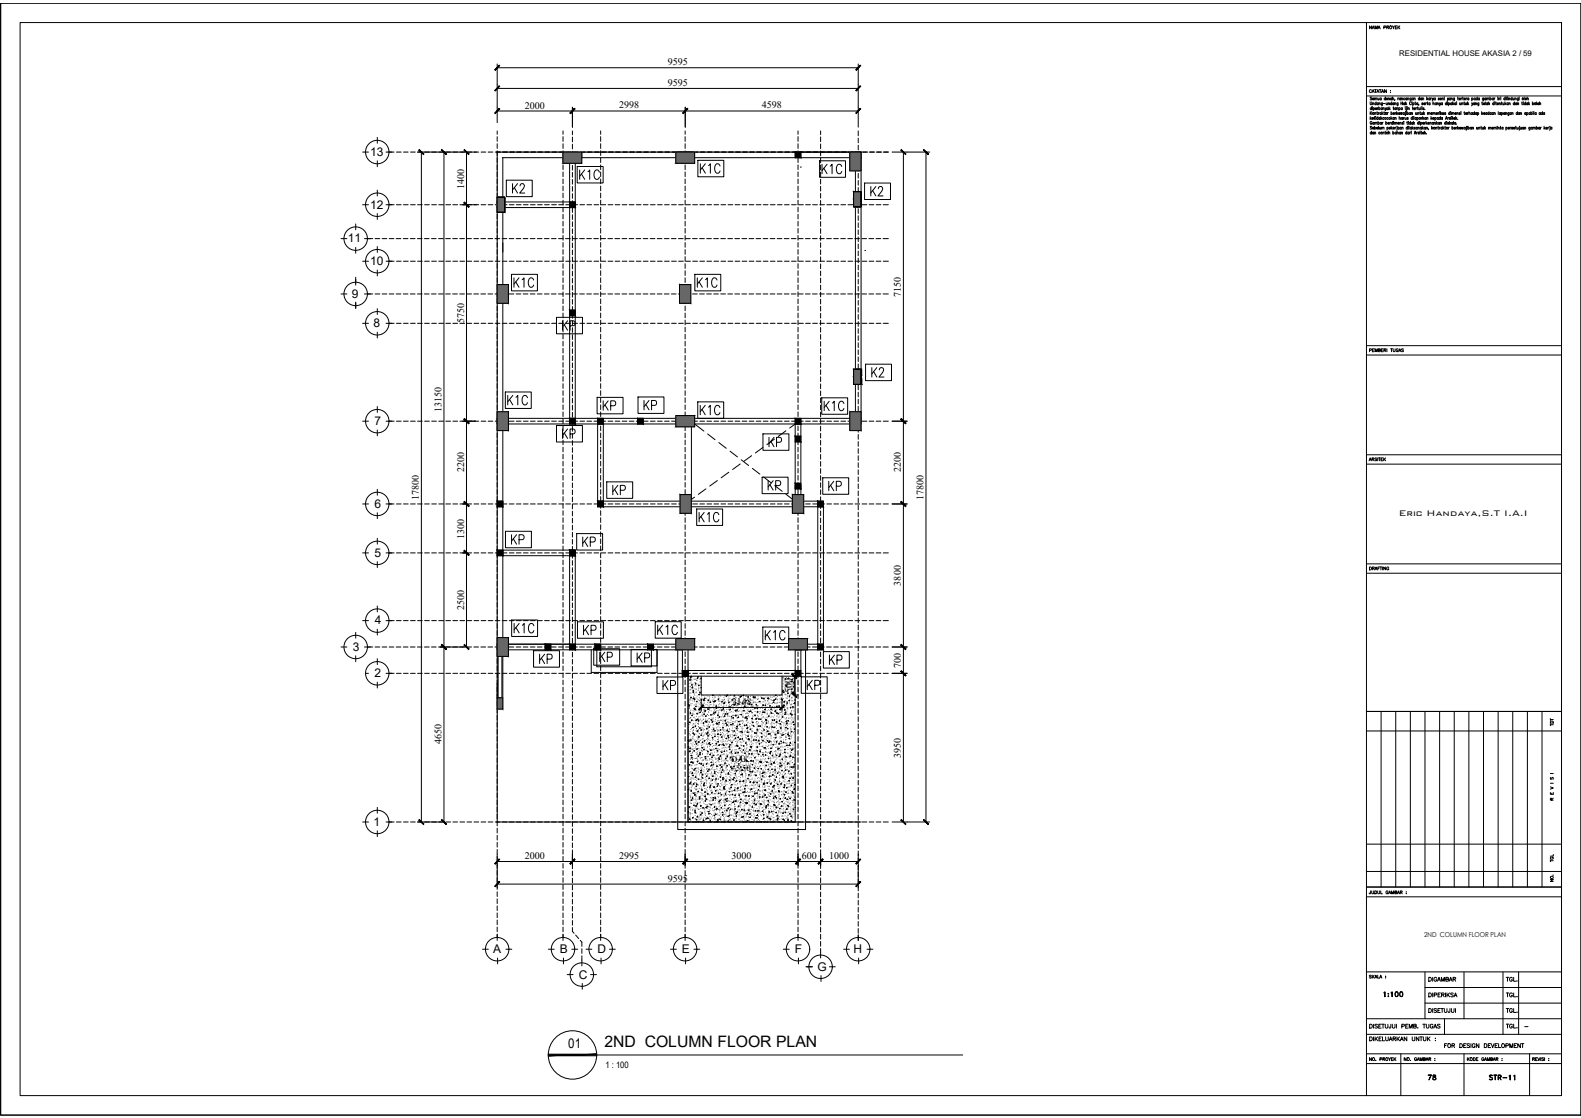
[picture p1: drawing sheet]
<svg xmlns="http://www.w3.org/2000/svg" width="420mm" height="297mm" viewBox="0 0 420 297" stroke-linecap="round" stroke-linejoin="round" font-family="sans-serif">
<defs><g id="words">
<g font-size="6.2">
<text x="153.1" y="49">K1C</text>
<text x="203.2" y="131.6">KP</text>
<text x="184.9" y="140.1">K1C</text>
<text x="154.2" y="170">KP</text>
</g>
<g font-size="5.7">
<text x="185.2" y="47.3">K1C</text>
<text x="217.7" y="47.3">K1C</text>
<text x="135.5" y="52.6">K2</text>
<text x="230.7" y="53.3">K2</text>
<text x="135.8" y="77.6">K1C</text>
<text x="184.5" y="77.6">K1C</text>
<text x="148.5" y="88.9">KP</text>
<text x="230.7" y="101.2">K2</text>
<text x="134.1" y="108.7">K1C</text>
<text x="159.5" y="110.1">KP</text>
<text x="170.4" y="110.1">KP</text>
<text x="185.2" y="111.5">K1C</text>
<text x="218" y="110.4">K1C</text>
<text x="148.5" y="117.8">KP</text>
<text x="203.6" y="119.9">KP</text>
<text x="219.4" y="131.6">KP</text>
<text x="161.9" y="132.6">KP</text>
<text x="135.1" y="145.7">KP</text>
<text x="153.8" y="146.4">KP</text>
<text x="135.8" y="169.3">K1C</text>
<text x="173.9" y="169.7">K1C</text>
<text x="202.5" y="171.1">K1C</text>
<text x="142.5" y="177.4">KP</text>
<text x="158.4" y="177.1">KP</text>
<text x="168.3" y="177.1">KP</text>
<text x="219.4" y="177.8">KP</text>
<text x="175.3" y="184.5">KP</text>
<text x="213.8" y="184.5">KP</text>
</g>
<text font-size="4.4" x="378.5" y="288.2">78</text>
<text font-size="4.2" x="160.6" y="278.1">2ND COLUMN FLOOR PLAN</text>
<text font-size="3.6" x="151" y="278.5">01</text>
<g font-size="3.2">
<text x="98.4" y="41.4">13</text>
<text x="98.4" y="55.4">12</text>
<text x="92.5" y="64.4">11</text>
<text x="98.4" y="70.4">10</text>
<text x="93.5" y="79.1">9</text>
<text x="99.2" y="86.9">8</text>
<text x="99.5" y="112.9">7</text>
<text x="99.5" y="134.9">6</text>
<text x="99.5" y="147.9">5</text>
<text x="99.6" y="165.9">4</text>
<text x="93.8" y="172.9">3</text>
<text x="99.5" y="179.9">2</text>
<text x="99.3" y="219.4">1</text>
<text x="131.1" y="253.2">A</text>
<text x="148.8" y="253.3">B</text>
<text x="158.8" y="253.2">D</text>
<text x="181.2" y="253.2">E</text>
<text x="211.2" y="253.2">F</text>
<text x="217.3" y="257.9">G</text>
<text x="226.9" y="253.2">H</text>
<text x="153.8" y="260">C</text>
</g>
<text font-size="2.9" x="371.7" y="137.2">Eric Handaya,S.T I.A.I</text>
<g font-size="2.7">
<text x="177.5" y="17.3">9595</text>
<text x="177.5" y="22.8">9595</text>
<text x="139.5" y="28.8">2000</text>
<text x="164.5" y="28.8">2998</text>
<text x="202.5" y="28.8">4598</text>
<text x="123.3" y="50.2" transform="rotate(-90 123.3 50.2)">1400</text>
<text x="239.4" y="78.8" transform="rotate(-90 239.4 78.8)">7150</text>
<text x="123.3" y="85.8" transform="rotate(-90 123.3 85.8)">5750</text>
<text x="117.3" y="109.6" transform="rotate(-90 117.3 109.6)">13150</text>
<text x="123.3" y="125.5" transform="rotate(-90 123.3 125.5)">2200</text>
<text x="239.4" y="125.5" transform="rotate(-90 239.4 125.5)">2200</text>
<text x="111.3" y="132.8" transform="rotate(-90 111.3 132.8)">17800</text>
<text x="245.4" y="132.8" transform="rotate(-90 245.4 132.8)">17800</text>
<text x="123.3" y="143.2" transform="rotate(-90 123.3 143.2)">1300</text>
<text x="239.4" y="155.6" transform="rotate(-90 239.4 155.6)">3800</text>
<text x="123.3" y="162" transform="rotate(-90 123.3 162)">2500</text>
<text x="239.4" y="177.4" transform="rotate(-90 239.4 177.4)">700</text>
<text x="210.4" y="184.2" transform="rotate(-90 210.4 184.2)">500</text>
<text x="194.5" y="187.3">2148</text>
<text x="117.3" y="197.8" transform="rotate(-90 117.3 197.8)">4650</text>
<text x="239.4" y="201.3" transform="rotate(-90 239.4 201.3)">3950</text>
<text x="139.5" y="228.2">2000</text>
<text x="164.5" y="228.2">2995</text>
<text x="194.4" y="228.2">3000</text>
<text x="213.1" y="228.2">600</text>
<text x="220.3" y="228.2">1000</text>
<text x="177.5" y="234.2">9595</text>
</g>
<text font-size="2.6" x="404.3" y="274.1">-</text>
<text font-size="2.4" x="160.9" y="283.7">1 : 100</text>
<g font-size="2.2">
<text x="194.4" y="202.3">DAK</text>
<text x="194.4" y="204.8">+5.50</text>
</g>
<text font-size="2.1" x="371.9" y="14.9">RESIDENTIAL HOUSE AKASIA 2 / 59</text>
<text font-size="1.8" x="378.5" y="248.9">2ND COLUMN FLOOR PLAN</text>
</g></defs>
<!-- layer: XR-KOP A3_MOZART$0$KOP-A1$0$A-GRSKOP -->
<g fill="none" stroke="#000" stroke-width=".27">
<path d="M.2 .8h420v295.5h-420zM5.3 6h409.7v285.1h-409.7zM363.1 6v285.1M420.2 .8h-420v295.5h420M420.2 .8v295.5M363.1 25.5h51.9M363.1 23h51.9M363.1 91.8h51.9M363.1 94.3h51.9M363.1 120.8h51.9M363.1 123.3h51.9M363.1 149.8h51.9"/>
<path d="M363.1 152.3h51.9M363.1 189h51.9M363.1 194.2h51.9M367 189v46.7M370.9 189v46.7M374.8 189v46.7M378.7 189v46.7M382.6 189v46.7M386.5 189v46.7M390.4 189v46.7M394.3 189v46.7M398.1 189v46.7"/>
<path d="M402 189v46.7M405.9 189v46.7M409.8 189v46.7M363.1 224.3h51.9M363.1 231.5h51.9M363.1 235.7h51.9M363.1 238.3h51.9M363.1 258.2h51.9M378.7 258.2v12.5M389.1 258.2v12.5M399.4 258.2v16.6M403.6 258.2v16.6"/>
<path d="M363.1 280h51.9M363.1 274.8h51.9M363.1 270.7h51.9M372.3 280v11.1M378.7 266.5h36.3M378.7 262.4h36.3M383.9 270.7v4.1M389.1 280v11.1M406.5 280v11.1M363.1 282.6h51.9M420.2 296.3h.1"/>
</g>
<!-- layer: 8 -->
<path d="M132 40.4h18.2M132.1 40.4v14.7M133.5 41.9h16.1M133.6 41.9v13.2M181.9 41.7h2.1M181.9 40.6h2.1M212.8 40.4h16M132.4 172.7v12.7M133.4 172.7v12.7M132.1 181.6v36.8M132 218.4h96.8" fill="none" stroke="#000" stroke-width=".27"/>
<!-- layer: DINDING -->
<path d="M181.9 40.4h.6M181.9 41.9h.6M132.1 172.7h1.5v12.7h-1.5zM180.1 172.7v47.7h34v-47.7" fill="none" stroke="#000" stroke-width=".27"/>
<!-- layer: 0 -->
<g fill="none" stroke="#000" stroke-width=".27">
<path d="M132.1 52.4v4h2v-4h-2h2v4h-2M149.6 40.4h5v3h-5zM179.6 40.4h5v3h-5zM225.8 40.4h3v5h-3zM226.8 50.9v4h2v-4h-2h2v4h-2M132.1 75.6h3v5h-3zM180.6 75.6h3v5h-3zM229.8 66.6h.2M226.8 98.1v4h2v-4h-2h2v4h-2M132.1 109.4h3v5h-3zM179.6 110.4h5v3h-5zM183.7 113.4v19.7"/>
<path d="M225.8 109.4h3v5h-3zM180.7 131.4h3v5h-3zM210.6 131.4h3v5h-3zM132.1 169.4h3v5h-3zM133.6 171.2h17.8M157.1 178.7h17.5M158.6 177.2h14.5M179.6 169.6h5v3.1h-5zM182.8 179.6v38.8M186.4 179.6v5.1h21.4v-5.1M209.6 169.6h5v3.1h-5zM210.9 179.6h1.2"/>
<path d="M211.1 179.6v5.1M132.1 185.4h1.5v3h-1.5zM186.4 185.6v3.4M186.4 188h21.4M207.8 185.6v3.4M210.9 184.7h1.2"/>
</g>
<!-- layer: 09-Arsiran -->
<g fill="none" stroke="#000" stroke-width=".27">
<path d="M100.3 36.5v1.6M94.5 59.5v1.6M96.4 54.4h1.5M96.4 40.4h1.5M100.3 42.7v1.6M100.3 50.5v1.6M100.3 56.7v1.6M102.6 54.4h1.6M102.6 40.4h1.6M90.6 78.1h1.6M90.6 63.4h1.6M94.5 65.7v1.6"/>
<path d="M94.5 73.7v2.1M96.4 69.4h1.5M96.9 78.1h1.5M96.9 63.4h1.5M100.3 65.5v1.6M100.3 71.7v1.6M102.6 69.4h1.6M94.5 80.3v1.7M96.4 85.9h1.5M100.3 82v1.6M100.3 88.2v1.6M102.6 85.9h1.6"/>
<path d="M96.4 111.9h1.5M100.3 108v1.6M100.3 114.2v1.6M102.6 111.9h1.6M96.4 133.9h1.5M100.3 130v1.6M100.3 136.2v1.6M102.6 133.9h1.6M96.4 146.9h1.5M100.3 143v1.6M100.3 149.2v1.6M102.6 146.9h1.6"/>
<path d="M90.6 171.9h1.6M94.5 168v1.6M94.5 174.2v1.6M96.4 164.9h1.5M96.9 171.9h1.5M97.1 178.9h.8M100.3 161v1.6M100.3 167.2v1.5M100.3 175v1.6M102.6 178.9h1.6M102.6 164.9h1.6M183.6 180l-.2 .1z"/>
<path d="M183.7 179.6l-.2 .2 .3 .1-.1-.3M185.4 179.8h.2zM100.3 181.2v1.6M182.8 196.8l.2-.2 .1 .2zM182.9 198.5l.1-.1v.2zM182.9 187.2l.2-.1zM183.1 196.8l-.1 .2zM183.2 187.4l-.2 .2zM183.2 191.9l.2-.1-.2 .1M183.3 180.7l.1-.1zM183.4 199.5v.2h-.2zM183.5 198.7l-.2 .2z"/>
<path d="M183.5 196.6h.2zM183.5 189.3l-.1 .2zM183.5 185.4l.2-.1-.2 .1M183.8 190.1l.2-.1zM183.9 191.3l-.2 .1zM183.9 182.7l.2-.2v.3zM183.9 181.9l-.1 .1zM184.1 194.8l.2-.1zM184.2 183.5l.1-.1zM184.2 193.2l-.1 .1zM184.3 183.8l-.1 .1 .1-.1M184.4 185.4v.2h-.2z"/>
<path d="M184.4 188.2h.2zM184.6 195.1l-.2 .1zM184.6 199.4l-.2 .1 .2-.1M184.6 185.7l.1 .2-.2-.1zM184.7 192.9h.2zM184.8 188.3v.2h-.2zM184.9 197l-.1 .1zM185 181.6l-.2 .1 .2-.1M185 187.6l-.1 .1zM185 197.6h.2zM185.1 186.4l.1-.1zM185.1 191.2v.2h-.2z"/>
<path d="M185.3 198.9l-.2 .1 .2-.1M185.3 189.5l-.1 .1zM185.3 191.1l.2-.1zM185.4 180.1l-.1 .2zM185.4 194.1l.1 .2h-.3zM185.7 184.5h.2zM185.7 191.4l-.1 .2zM185.7 182l-.1 .2zM185.8 197v.2h-.2zM185.8 195.7l-.2 .1 .2-.1M186 189.2h.1zM186.1 193.5l-.1-.2-.1 .2h.2"/>
<path d="M186.1 183.9l-.1 .2zM186.1 199.9v.2h-.2zM186.2 194l.2-.1zM186.4 180.1v.2M186.4 182.7h-.1M186.4 195.2l-.1 .2zM186.4 185.9l-.1 .1zM186.5 198.7l.2-.1zM186.6 187.4l.2-.1zM186.7 197.2l-.1 .1zM186.8 187.8l-.1 .1zM186.8 192.1l.2-.1-.1 .1"/>
<path d="M187.1 199.1l-.1 .1zM187.1 185.8l.1 .3-.3-.1zM187.1 196.8h.2zM187.2 189.7l-.2 .1zM187.2 185.6l.2-.1zM187.3 188.9l.2-.2v.3zM187.5 190.3l.2-.1zM187.5 191.6l-.1 .1zM187.7 195l.2-.1zM187.8 191.6v.3l-.2-.1zM187.9 193.5l-.2 .1zM188 199.7l.2-.1z"/>
<path d="M188.1 188.4h.2zM188.1 194.5l.1 .3-.3-.1zM188.2 195.4l-.1 .1zM188.3 186l-.1 .1zM188.4 193.1h.2zM188.5 197.4v.3l-.2-.1zM188.6 197.5v-.2l-.2 .1 .2 .1M188.6 187.9l-.1 .2zM188.6 197.8h.2zM188.7 186.6l.2-.1zM188.9 199.2l-.1 .2zM189 189.8l-.2 .2z"/>
<path d="M189 191.3l.2-.1zM189.3 196l.1-.1zM189.3 191.7l-.1 .2zM189.3 184.7h.2zM189.6 189.4h.2l-.2 .1M189.6 186.5l.2-.2 .1 .2zM189.7 193.7l-.1 .1zM189.9 194.2l.2-.1zM190 195.6l-.1 .1zM190.1 186.2l-.1 .1zM190.2 198.9l.1-.1zM190.2 189.1v.3h-.2z"/>
<path d="M190.2 187.6l.2-.1zM190.3 192.2l.2-.2v.3zM190.4 197.5l-.1 .1zM190.4 188.1l-.1 .1 .1-.1M190.5 192.3h.2zM190.7 199.4l-.1 .1zM190.8 197h.2zM190.8 190l-.1 .1zM190.8 185.8l.2-.1zM190.8 194.9l.1 .3-.3-.1zM191.1 190.5l.2-.1zM191.1 191.9l-.1 .1z"/>
<path d="M191.2 197.8v.3l-.2-.1zM191.4 195.2l.2-.1zM191.5 193.8l-.1 .2zM191.7 199.9l.2-.1zM191.7 188.6h.2zM191.9 195.7l-.2 .2zM191.9 186.3l-.1 .2zM192 193.3h.2zM192.2 197.6l-.1 .2zM192.3 188.2l-.2 .2zM192.3 198h.2zM192.5 186.7l-.1 .1 .1-.1"/>
<path d="M192.5 186.7l.1 .2h-.2zM192.6 199.5l-.2 .2zM192.6 190.3v-.2l-.1 .2h.1M192.6 191.5l.2-.1zM192.9 189.6v.2h-.2zM192.9 196.2l.2-.1zM193 192.1l-.2 .1zM193 185l.2-.1zM193 192.7l.2-.2 .1 .2zM193.3 189.7l.1-.1zM193.3 184.7h.1M193.3 194l-.1 .1z"/>
<path d="M193.4 195.6h.2v-.2l-.2 .2M193.5 194.4l.2-.1zM193.7 196v-.1l-.2 .1h.2M193.7 186.5l-.1 .1zM193.8 199.1l.2-.1zM193.9 187.8l.2-.1zM193.9 198.3v.2h-.2zM194 197.8l-.1 .1zM194.1 188.4l-.1 .1zM194.2 192.5h.1zM194.4 199.7l-.1 .1zM194.4 190.3l-.1 .2z"/>
<path d="M194.5 186l.2-.1zM194.6 197.2h-.2h.2M194.8 190.7l.2-.1zM194.8 192.2l-.1 .2zM195.1 195.4l.1-.1zM195.1 194.1l-.1 .2zM195.2 184.7l-.1 .2zM195.3 187.1v.2h-.2zM195.4 188.8h.2zM195.5 196l-.1 .2zM195.6 186.6l-.2 .2zM195.6 190v.2h-.2z"/>
<path d="M195.7 193.5h.1zM195.8 197.9l-.1 .2zM195.9 188.5l-.1 .2zM195.9 192.9l.1 .2h-.3zM196 198.3l.1-.1zM196 187l.2-.1zM196.2 199.9l-.1 .1zM196.3 190.5l-.2 .1zM196.3 191.7l.2-.1zM196.3 196h-.2l.2-.2v.2M196.6 196.4l.1-.1zM196.6 198.7v.2h-.2z"/>
<path d="M196.6 192.4l-.1 .1zM196.6 185.2l.2-.1zM196.9 189.9l.2-.1zM197 194.3l-.2 .1zM197 184.9l-.1 .1 .1-.1M197.2 194.6l.2-.1zM197.3 196.2l-.1 .1zM197.4 186.8l-.1 .2zM197.5 199.3l.1-.1zM197.5 188l.2-.1zM197.6 184.7l-.2 .1 .3 .1-.1-.2M197.7 198.1l-.2 .2z"/>
<path d="M197.7 188.7l-.1 .2zM197.8 187.7l.2-.2v.3zM197.8 192.7h.2zM198.1 190.6l-.1 .2zM198.1 197.4h.2zM198.1 186.2l.2-.1zM198.3 190.4v.2h-.2zM198.4 190.9l.2-.1zM198.4 192.5l.1 .2h-.2zM198.6 193.3l.1 .2h-.3zM198.7 195.6l.2-.1zM198.8 196.4l.2-.2v.2z"/>
<path d="M198.8 194.6v-.2l-.1 .2h.1M198.9 185l-.2 .2zM199 189h.2zM199.1 196.4l-.1 .1zM199.2 187l-.1 .1zM199.3 199.1v.2h-.2zM199.3 193.7h.2zM199.5 198.3l-.1 .1zM199.5 188.9l-.1 .1zM199.6 198.5l.2-.1zM199.7 187.2l.1-.1zM199.9 190.8l-.1 .1z"/>
<path d="M199.9 191.9l.2-.1zM200.2 196.6l.2-.1zM200.3 192.9v-.2l-.2 .1 .2 .1M200.3 185.4l.2-.1zM200.3 185l.1 .3-.3-.1zM200.5 188.1l.2-.2v.3zM200.6 190.1l.1-.1zM200.6 194.6l-.1 .2zM200.7 185.2v.2h-.2zM201 196.5l-.2 .2zM201 190.8v.3l-.2-.1 .2-.2M201 194.7l-.2 .1 .2-.1"/>
<path d="M201 187.1l-.1 .2zM201.1 199.5l.2-.1zM201.2 188.2h.1zM201.3 198.6v-.2l-.1 .2h.1M201.4 189l-.1 .2zM201.4 194l-.2-.1 .1-.2 .1 .3M201.5 192.9h.1zM201.7 196.6v.3l-.2-.1zM201.7 190.9l-.1 .2zM201.7 197.6h.2zM201.8 186.4l.2-.1zM202.1 199.7h-.3l.2-.2 .1 .3"/>
<path d="M202.1 191.1l.1-.1-.1 .1M202.1 192.9l-.1 .1zM202.4 195.8l.1-.1zM202.4 194.8l-.1 .1zM202.5 185.4l-.1 .1zM202.7 189.2h.2zM202.8 196.7l-.1 .1zM202.8 187.3l-.1 .1zM202.9 185.7l.2-.2v.2zM203 193.9h.1zM203.1 198.6l-.1 .1zM203.2 189.2l-.1 .1z"/>
<path d="M203.3 198.7l.1-.1zM203.3 187.4l.2-.1zM203.4 188.3v.3h-.2zM203.5 191.4l.2-.2 .1 .3zM203.5 191.1l-.1 .1zM203.6 192.1l.2-.1zM203.9 196.8h.1zM203.9 193l-.1 .2zM203.9 185.6l.2-.1zM204.1 194.1v.3l-.2-.1 .2-.2M204.2 190.3l.2-.1zM204.2 194.9l-.1 .2z"/>
<path d="M204.3 185.5l-.1 .2zM204.4 197v.3l-.2-.1zM204.5 195l.2-.1zM204.6 196.8l-.1 .2 .1-.2M204.7 187.4l-.2 .2zM204.7 199.9l.1 .3-.3-.1zM204.8 199.7l.1-.1zM204.8 188.4h.2zM205 198.7l-.2 .2zM205 189.4l-.1 .1zM205.1 193.1h.2zM205.4 191.4v-.1l-.2 .1h.2"/>
<path d="M205.4 197.8h.2zM205.4 186.6l.2-.1zM205.6 186.1l.2-.2v.2zM205.7 193.2l-.1 .1zM205.7 191.3l.2-.1zM206 196l.2-.1zM206.1 184.7h.1zM206.1 195.1l-.1 .1zM206.1 188.8v.2h-.2zM206.1 185.7l-.1 .1zM206.2 191.9l.2-.2 .1 .2zM206.4 197.2v-.2l-.1 .1 .2 .1"/>
<path d="M206.5 187.6l-.1 .1zM206.5 189.4h-.2h.2M206.6 194.2l.2-.1zM206.8 198.9l-.1 .1zM206.8 194.6v.2h-.2zM206.8 189.5l-.1 .2zM206.9 198.9l.2-.1zM207 187.6l.1-.1zM207.1 197.5v.2h-.2zM207.2 191.4l-.1 .2zM207.2 192.3l.2-.1zM207.5 197h.2z"/>
<path d="M207.5 193.3l-.1 .2zM207.6 185.8l.2-.1zM207.9 190.5l.1-.1zM207.9 195.2l-.1 .2zM208 185.9l-.2 .1zM208.1 183.4l.1 .2h-.3zM208.1 195.2l.2-.1zM208.2 183.9h.2zM208.2 197.2l-.1 .1zM208.3 187.8l-.1 .1zM208.5 186.3v.2h-.2zM208.5 188.6h.2z"/>
<path d="M208.6 199.1l-.1 .1zM208.6 199.8l-.2 .1 .2-.1M208.6 189.4l.2-.2v.2zM208.7 189.7l-.2 .1zM208.7 180.3l-.1 .1 .1-.1M208.8 193.3h.1zM208.8 182.1l.2-.1zM209 191.6l-.1 .1zM209 198h.2zM209.1 182.2l-.2 .1zM209.1 186.8l.2-.1zM209.1 192.1l.1 .2h-.3z"/>
<path d="M209.3 195.2l.2-.2v.2zM209.4 193.5l-.2 .1zM209.4 191.5l.2-.1zM209.4 184.1l-.1 .1zM209.4 180.2h.2zM209.7 196.2l.1-.1zM209.7 184.9h.2zM209.7 195.4l-.1 .1zM209.8 186l-.1 .2 .1-.2M209.8 197.9v.2h-.2zM210 189.6h.2zM210.1 197.3l-.1 .2z"/>
<path d="M210.1 187.9l-.1 .2zM210.3 194.4l.1-.1zM210.3 181.1l.2-.2v.3zM210.3 183.1l.2-.1v.2zM210.4 199.2l-.1 .2zM210.5 189.8l-.1 .2zM210.5 180.4l-.1 .2zM210.6 199.1l.1-.1v.2zM210.6 187.8l.2-.1zM210.7 184l.2-.2v.3zM210.8 191.7l-.1 .2zM210.9 182.3l-.1 .2z"/>
<path d="M210.9 192.5l.2-.1zM210.9 181.3l.2-.1zM211 186.9l.2 .1v-.3l-.2 .2M211.2 197.2h.1h-.1M211.2 193.7l-.1 .1zM211.2 184.3l-.1 .1zM211.3 185.9v.1M96.4 218.4h1.5M100.3 214.5v1.6M102.6 218.4h1.6M183 215.6l-.1 .2zM183 209.6l-.2 .1"/>
<path d="M183 209.7h-.2M183 206.2l-.1 .2zM183.1 214.4h.2l-.1 .1zM183.1 203.2l.2-.1zM183.3 217.5l-.1 .2zM183.4 208.1l-.1 .2zM183.4 207.9l.2-.1zM183.5 202.6l.2-.2v.2zM183.7 212.6l.2-.1zM183.7 210l-.1 .2zM183.8 201.3h.1zM183.8 200.7l-.1 .1z"/>
<path d="M184 217.3l.2-.1zM184 206h.2zM184.1 205.2v.3h-.2zM184.1 212l-.1 .1zM184.2 202.6l-.2 .1zM184.3 210.7h.2zM184.4 208.4h-.2l.2-.3v.3M184.4 213.9l-.1 .1zM184.5 204.5l-.1 .1zM184.6 215.4h.2zM184.7 204.2l.1-.1zM184.7 211l.1 .3h-.3z"/>
<path d="M184.8 215.8l-.1 .1zM184.9 206.4l-.2 .1zM184.9 214.1l.2-.2v.3zM184.9 208.9l.2-.1zM185.2 217.7l-.2 .1zM185.2 208.3l-.1 .1zM185.2 213.6l.2-.1zM185.3 202.3h.2zM185.4 216.8v.3l-.2-.1zM185.5 218.3l.2-.1zM185.6 210.2l-.2 .2zM185.6 207h.1l-.1 .1"/>
<path d="M185.6 200.8l-.1 .2zM185.8 211.8l.2-.1zM185.9 200.5l.2-.1zM185.9 212.1l-.1 .2zM186 202.7l-.1 .2zM186.1 216.5l.2-.1zM186.2 205.2l.2-.1zM186.3 214l-.1 .2zM186.3 204.6l-.1 .2 .1-.2M186.4 202.8l.1 .2h-.3zM186.5 209.9h.1zM186.6 205.9l.2-.2v.2z"/>
<path d="M186.6 215.9l-.1 .2zM186.7 206.5l-.1 .2zM186.7 214.6h.2zM186.8 203.4l.2-.1zM187 217.8l-.2 .2zM187 208.5l-.1 .1zM187.1 208.1l.2-.1zM187.1 208.6v.2h-.2zM187.4 212.8l.1-.1zM187.4 210.4l-.1 .1zM187.4 201.5h.2zM187.4 201l-.1 .1z"/>
<path d="M187.4 211.5l.1 .2h-.2zM187.6 217.5l.2-.1-.2 .1M187.7 206.2h.2zM187.7 212.3l-.1 .1zM187.8 214.4v.2h-.2zM187.8 202.9l-.1 .1zM187.9 217.5l.2-.2 .1 .2zM188 210.9h.2zM188.1 214.2l-.1 .1zM188.2 204.8l-.2 .1zM188.3 215.6h.1zM188.3 204.4l.2-.1z"/>
<path d="M188.4 216.1l-.1 .1zM188.5 206.7l-.1 .1zM188.6 209.1l.2-.1zM188.6 200.5l.2-.2v.2zM188.8 218l-.1 .2 .1-.2M188.8 208.6l-.1 .2zM188.9 213.8l.2-.1zM188.9 202.6l.2-.1zM189.1 203.2l.1 .2h-.3zM189.2 210.5l-.1 .2zM189.2 207.3l.2-.1zM189.3 201.1l-.2 .2z"/>
<path d="M189.5 206.1v.2h-.2zM189.5 212l.2-.1zM189.5 200.7l.2-.1zM189.6 212.6v-.2l-.2 .2h.2M189.6 203l-.1 .2zM189.8 216.7l.1-.1zM189.8 209v.2h-.2zM189.8 205.4l.2-.1zM189.9 214.3l-.1 .2zM190 205l-.2 .1zM190.1 210.1h.2zM190.2 211.9v.2h-.2z"/>
<path d="M190.3 216.3l-.2 .1zM190.3 206.9l-.1 .1zM190.4 203.6l.2-.1zM190.5 214.8v.2h-.2zM190.6 214.8h-.2h.2M190.6 217.9l.2-.2 .1 .2zM190.6 218.3h-.1l.1-.1v.1M190.7 208.8l-.1 .1zM190.7 208.3l.2-.1zM191 213l.2-.1zM191 210.7l-.1 .1zM191.1 201.7h.1z"/>
<path d="M191.1 201.3l-.1 .1zM191.3 217.7l.2-.1zM191.3 206.4h.2zM191.4 212.6l-.1 .1zM191.4 203.2l-.1 .1zM191.5 200.7v.3l-.2-.1zM191.6 211.1h.2zM191.7 203.8l.2-.2v.3zM191.7 214.5l-.1 .1zM191.8 205.1l-.1 .2zM191.9 215.9l.2-.1zM192 204.6l.1-.1z"/>
<path d="M192.1 216.4l-.1 .2zM192.1 207l-.1 .2zM192.2 206.5v.3l-.2-.1zM192.2 209.3l.2-.1zM192.3 209.6l.2-.2 .1 .3zM192.4 218.4h.1M192.5 208.9l-.1 .2zM192.5 214l.2-.1zM192.6 202.8l.2-.1zM192.8 210.8l-.1 .2 .1-.2M192.9 212.3v.2h-.2zM192.9 201.5l-.1 .1 .1-.1"/>
<path d="M193 207.4l-.1 .1 .1-.1M193.1 212.2l.2-.1zM193.2 212.8l-.1 .1zM193.2 215.2v.2h-.2zM193.2 200.9l.2-.1zM193.3 203.4l-.2 .1zM193.4 216.9l.2-.1zM193.5 205.6l.2-.1zM193.5 218.1l.1 .2h-.3zM193.6 214.7l-.2 .1zM193.6 205.3l-.1 .1zM193.8 210.3h.1z"/>
<path d="M193.9 216.6l-.1 .1zM194 207.2l-.2 .1 .2-.1M194 215h.2zM194.1 203.8l.2-.1zM194.2 201.1l.1 .3h-.3zM194.3 209.1l-.1 .1zM194.4 204.2l.2 .1v-.3l-.2 .2M194.4 208.5l.2-.1zM194.7 213.2l.1-.1zM194.7 211l-.1 .1zM194.7 201.9h.2zM194.8 201.8l-.1-.2-.1 .2h.2"/>
<path d="M194.9 206.9v.3l-.2-.1zM194.9 217.9l.2-.1zM195 206.6h.2zM195 212.9l-.1 .2zM195 210l.2-.2 .1 .3zM195.1 203.5l-.1 .2zM195.3 211.3h.2zM195.3 200.1l.2-.1zM195.4 214.8l-.1 .2zM195.4 205.4l-.1 .2zM195.6 216.1l.1-.1zM195.6 212.7v.3l-.2-.1z"/>
<path d="M195.6 204.8l.2-.1-.2 .1M195.7 215.8l.2-.2v.3zM195.7 216.7l-.1 .2zM195.8 207.3l-.1 .2zM195.9 209.5l.2-.1-.2 .1M196.1 209.3l-.1 .1zM196.2 214.2l.2-.1zM196.2 203l.2-.1-.2 .1M196.5 211.2l-.1 .1zM196.5 207.7l.2-.1zM196.6 201.8l-.2 .1zM196.8 212.4l.2-.1z"/>
<path d="M196.9 213.1l-.2 .1zM196.9 201.1l.1-.1zM196.9 203.7l-.1 .1zM197 201.8h-.3l.2-.2 .1 .2M197.1 217.1l.2-.1zM197.1 205.8l.2-.1zM197.2 215.1v-.1l-.1 .1h.1M197.3 205.6l-.2 .1zM197.3 204.5v.2h-.2zM197.4 210.5h.2zM197.5 216.9l-.1 .1zM197.6 207.5l-.1 .1 .1 .1v-.3l-.2 .2h.2"/>
<path d="M197.7 215.2h.2zM197.7 204l.2-.1zM198 210.2v.3h-.3zM198 209.4l-.2 .2zM198 200l.1 .2h-.2l.1-.2M198 208.7l.2-.1zM198.1 213.3l.2-.2v.3zM198.3 211.3l-.1 .2zM198.4 201.9l-.1 .2zM198.5 213.3l-.2 .1M198.5 202.1h-.1M198.6 218.1l.2-.1z"/>
<path d="M198.6 216v.3l-.2-.1zM198.6 206.8h.2zM198.7 213.2l-.2 .2zM198.7 203.8l-.1 .2zM198.9 211.5h.2zM199 200.3l.2-.1zM199 215.1l-.1 .2zM199.1 205.7l-.1 .2zM199.2 216.3l.2-.1zM199.3 205l.1-.1zM199.4 217.1l-.1 .1zM199.4 207.7l-.1 .1z"/>
<path d="M199.5 202.2l.2-.2v.2zM199.5 209.7l.2-.1zM199.8 209.6l-.1 .1zM199.8 214.4l.2-.1zM199.8 200.2l-.1 .1zM199.9 203.2l.2-.1zM200 204.9v.2h-.2zM200.1 211.5l-.1 .1zM200.2 207.9l.1-.1zM200.2 202.1l-.1 .1zM200.3 207.8l.1 .2h-.3zM200.5 213.4l-.1 .1z"/>
<path d="M200.5 201.3l.2-.1zM200.5 204l-.1 .1 .2-.1M200.6 212.5l-.2 .1 .2-.1M200.7 210.7v.2h-.2zM200.7 217.3l.2-.1zM200.8 206.1l.1-.2v.2M200.8 206.1h.1M200.8 206h.2l-.1 .1M200.8 213.8l.2-.2v.2zM200.8 215.3l-.1 .2zM201.1 210.7h.1zM201.2 217.2l-.1 .2z"/>
<path d="M201.3 207.8l-.2 .2zM201.3 216.5l.1 .2h-.3zM201.3 215.4h.2zM201.4 204.2l.2-.1zM201.6 209.7l-.1 .2zM201.7 200.3l-.2 .2zM201.7 208.9l.2-.1zM202 211.6l-.2 .2zM202 213.6l.1-.1zM202 202.2l-.1 .2zM202 202.3h.2zM202.2 218.3l.2-.1z"/>
<path d="M202.3 207h.2zM202.3 213.7v-.2l-.1 .2h.1M202.4 202.4v.2h-.2zM202.4 204.2l-.2 .1zM202.5 205.5l.2-.2v.2zM202.6 211.7h.2zM202.6 200.5l.2-.1zM202.7 215.5l-.2 .1zM202.7 206.1l-.1 .1zM202.9 216.5l.1-.1zM202.9 205.2l.2-.1zM203 217.4l-.1 .1z"/>
<path d="M203 208.2l.1 .2h-.3zM203.1 208l-.1 .1zM203.2 209.9l.2-.1-.1 .2M203.2 209.9l.1 .1M203.4 211.1v.2h-.2zM203.4 209.9l-.1 .1zM203.5 214.6h.2zM203.5 200.5l-.1 .1zM203.5 203.4l.2-.1zM203.7 214v.2h-.2zM203.8 211.8l-.1 .1zM203.8 208.1l.2-.1z"/>
<path d="M203.8 202.4l-.1 .2zM204 216.9l.1 .2h-.3zM204.1 212.8l.2-.1zM204.1 213.7l-.1 .2zM204.2 204.3l-.1 .2zM204.3 201.5h-.1h.1M204.4 217.5l.2-.1zM204.4 206.2h.2zM204.5 215.6l-.1 .2zM204.5 206.2l-.1 .2zM204.7 210.9h.2zM204.9 217.7l-.1-.2-.1 .2h.2"/>
<path d="M204.9 208.1l-.1 .2zM205 215.6h.2zM205.1 204.4l.1-.1zM205.1 202.8v.3l-.2-.1zM205.2 205.9l.2-.2v.3zM205.3 210l-.2 .2zM205.3 200.7l-.1 .1zM205.3 209.1l.2-.1zM205.5 208.8l.3-.2v.3zM205.6 212l-.1 .1zM205.6 213.8l.2-.1zM205.7 202.6l-.2 .1 .2-.1"/>
<path d="M205.7 202.6l.1-.1zM205.9 207.2h.2zM206 214h-.2l.2-.1v.1M206 204.5l-.1 .1zM206.1 211.5v.2h-.2zM206.2 212l.2-.1zM206.3 200.7l.2-.1zM206.3 215.8l-.1 .1zM206.4 206.4l-.2 .1zM206.4 214.4v.2h-.2zM206.5 216.7l.2-.1zM206.6 217.5l.2-.2v.2z"/>
<path d="M206.6 205.4l.1-.1zM206.7 217.7l-.2 .1 .2-.1M206.7 208.3l-.1 .1 .1-.1M206.8 210.1l.2-.1zM207.1 210.2l-.2 .2zM207.1 214.8h.2zM207.1 200.8l-.1 .2zM207.2 203.6l.2-.1zM207.4 212.1l-.1 .2zM207.4 200.3l.1 .3h-.2zM207.5 208.3l.1-.1zM207.5 202.7l-.1 .2z"/>
<path d="M207.6 203.5l.2-.3v.3zM207.7 213l.2-.1zM207.8 214l-.1 .2 .1-.2M207.8 201.7h.2zM207.8 204.6l-.1 .2zM208 217.7l.2-.1zM208.1 206.4h.2zM208.1 206.1l.1 .3h-.3zM208.1 215.9l-.1 .2zM208.2 206.5l-.1 .2zM208.3 209.2l.2-.2v.3zM208.4 211.1h.1z"/>
<path d="M208.5 217.8l-.1 .2zM208.5 208.5l-.1 .1zM208.6 215.8h.2zM208.7 204.6l.2-.1zM208.8 211.9v.3l-.2-.1zM208.9 210.5v-.1l-.1 .1h.1M209 201l-.2 .1zM209 209.3l.2-.1zM209.1 214.8l.1 .3-.3-.1zM209.2 212.3l-.1 .1zM209.3 214l.1-.1zM209.3 202.9l-.1 .1z"/>
<path d="M209.3 202.8l.2-.1zM209.5 217.7v.3l-.2-.1zM209.6 207.5l.2-.1zM209.6 214.2l-.1 .1zM209.7 204.8l-.2 .1zM209.9 212.2l.2-.1zM209.9 200.9l.2-.1zM210 216.3v-.2l-.2 .1 .2 .1M210 206.7l-.1 .1zM210.2 200.8v.2h-.2zM210.2 216.9l.1-.1zM210.2 205.6l.2-.1z"/>
<path d="M210.3 218l-.1 .2zM210.4 208.6l-.2 .2zM210.5 203.7v.2h-.2zM210.7 210.2l-.2 .1h.2M210.7 210.5l-.1 .2zM210.8 201.1l-.1 .2 .1-.2M210.8 215h.1zM210.8 206.6l.1 .2h-.3zM210.8 203.8l.2-.1zM211.1 212.4l-.2 .2zM211.1 208.5l.2-.1zM211.1 203l-.1 .2z"/>
<path d="M211.2 209.5v.2h-.2zM211.3 214.5h.1M211.3 212.5v.1M100.3 220.7v1.6M128.2 252.2h1.6M132.1 248.3v1.6M132.2 254.5v1.6M134.5 252.2h1.5M145.7 252.2h1.6M149.6 248.3v1.6M149.7 254.5v1.6M150.7 258.9h1.6"/>
<path d="M152 252.2h1.5M154.6 255.1v1.5M155.7 252.2h1.6M157 258.9h1.5M159.6 248.3v1.6M159.7 254.5v1.6M162 252.2h1.5M178.2 252.2h1.5M182.1 248.3v1.6M182.2 254.5v1.6M184.4 252.2h1.6M208.2 252.2h1.5"/>
<path d="M212.1 248.3v1.6M212.2 254.5v1.6M214.2 256.9h1.8M218.1 253v1.5M218.2 259.2v1.6M220.4 256.9h1.6M224.2 252.2h1.5M228.1 248.3v1.6M228.2 254.5v1.6M230.4 252.2h1.6M154.7 261.3v1.5"/>
<circle cx="100.3" cy="40.4" r="3.1"/>
<circle cx="100.3" cy="54.4" r="3.1"/>
<circle cx="94.5" cy="78.1" r="3.1"/>
<circle cx="94.5" cy="63.4" r="3.1"/>
<circle cx="100.3" cy="69.4" r="3.1"/>
<circle cx="100.3" cy="85.9" r="3.1"/>
<circle cx="100.3" cy="111.9" r="3.1"/>
<circle cx="100.3" cy="133.9" r="3.1"/>
<circle cx="100.3" cy="146.9" r="3.1"/>
<circle cx="94.5" cy="171.9" r="3.1"/>
<circle cx="100.3" cy="178.9" r="3.1"/>
<circle cx="100.3" cy="164.9" r="3.1"/>
<circle cx="100.3" cy="218.4" r="3.1"/>
<circle cx="132.1" cy="252.2" r="3.1"/>
<circle cx="149.6" cy="252.2" r="3.1"/>
<circle cx="154.6" cy="258.9" r="3.1"/>
<circle cx="159.6" cy="252.2" r="3.1"/>
<circle cx="182.1" cy="252.2" r="3.1"/>
<circle cx="212.1" cy="252.2" r="3.1"/>
<circle cx="218.1" cy="256.9" r="3.1"/>
<circle cx="228.1" cy="252.2" r="3.1"/>
</g>
<g fill="#000" stroke="#000" stroke-width=".27">
<circle cx="183.5" cy="179.8" r=".02"/>
<circle cx="208.1" cy="179.8" r=".02"/>
<circle cx="211.2" cy="179.7" r=".02"/>
<circle cx="182.9" cy="197.6" r=".02"/>
<circle cx="182.9" cy="196.7" r=".02"/>
<circle cx="182.9" cy="192.2" r=".02"/>
<circle cx="183" cy="195" r=".02"/>
<circle cx="183" cy="187.1" r=".02"/>
<circle cx="183" cy="192.5" r=".02"/>
<circle cx="183" cy="188.3" r=".02"/>
<circle cx="183.1" cy="192.5" r=".02"/>
<circle cx="183.1" cy="190.8" r=".02"/>
<circle cx="183.2" cy="199.8" r=".02"/>
<circle cx="183.2" cy="187.4" r=".02"/>
<circle cx="183.2" cy="194.9" r=".02"/>
<circle cx="183.3" cy="186.6" r=".02"/>
<circle cx="183.3" cy="196.5" r=".02"/>
<circle cx="183.3" cy="185.7" r=".02"/>
<circle cx="183.3" cy="195.2" r=".02"/>
<circle cx="183.4" cy="194.3" r=".02"/>
<circle cx="183.4" cy="181.5" r=".02"/>
<circle cx="183.5" cy="190.7" r=".02"/>
<circle cx="183.5" cy="195.3" r=".02"/>
<circle cx="183.5" cy="188.9" r=".02"/>
<circle cx="183.6" cy="188.6" r=".02"/>
<circle cx="183.6" cy="193.8" r=".02"/>
<circle cx="183.6" cy="190.6" r=".02"/>
<circle cx="183.6" cy="197.5" r=".02"/>
<circle cx="183.6" cy="184.2" r=".02"/>
<circle cx="183.6" cy="180.9" r=".02"/>
<circle cx="183.6" cy="186.1" r=".02"/>
<circle cx="183.6" cy="196.1" r=".02"/>
<circle cx="183.6" cy="185.1" r=".02"/>
<circle cx="183.7" cy="183" r=".02"/>
<circle cx="183.8" cy="181.5" r=".02"/>
<circle cx="183.8" cy="180.6" r=".02"/>
<circle cx="183.9" cy="189.6" r=".02"/>
<circle cx="183.9" cy="186.9" r=".02"/>
<circle cx="183.9" cy="191.3" r=".02"/>
<circle cx="184" cy="193.3" r=".02"/>
<circle cx="184" cy="185.7" r=".02"/>
<circle cx="184.1" cy="199.9" r=".02"/>
<circle cx="184.1" cy="195.9" r=".02"/>
<circle cx="184.1" cy="192.7" r=".02"/>
<circle cx="184.1" cy="189.4" r=".02"/>
<circle cx="184.1" cy="196.2" r=".02"/>
<circle cx="184.1" cy="197.4" r=".02"/>
<circle cx="184.3" cy="192.3" r=".02"/>
<circle cx="184.3" cy="185.1" r=".02"/>
<circle cx="184.3" cy="195.1" r=".02"/>
<circle cx="184.3" cy="193.9" r=".02"/>
<circle cx="184.3" cy="184.1" r=".02"/>
<circle cx="184.4" cy="188.3" r=".02"/>
<circle cx="184.5" cy="188.9" r=".02"/>
<circle cx="184.5" cy="198.9" r=".02"/>
<circle cx="184.5" cy="188.1" r=".02"/>
<circle cx="184.5" cy="187.3" r=".02"/>
<circle cx="184.5" cy="184.4" r=".02"/>
<circle cx="184.5" cy="197.8" r=".02"/>
<circle cx="184.5" cy="186.4" r=".02"/>
<circle cx="184.6" cy="185.9" r=".02"/>
<circle cx="184.6" cy="186" r=".02"/>
<circle cx="184.6" cy="184.7" r=".02"/>
<circle cx="184.7" cy="193.2" r=".02"/>
<circle cx="184.7" cy="180.5" r=".02"/>
<circle cx="184.8" cy="180.5" r=".02"/>
<circle cx="184.8" cy="198.7" r=".02"/>
<circle cx="184.8" cy="187.7" r=".02"/>
<circle cx="184.9" cy="187" r=".02"/>
<circle cx="184.9" cy="188.7" r=".02"/>
<circle cx="185" cy="184.1" r=".02"/>
<circle cx="185" cy="198.3" r=".02"/>
<circle cx="185" cy="197.6" r=".02"/>
<circle cx="185" cy="195.1" r=".02"/>
<circle cx="185" cy="191.8" r=".02"/>
<circle cx="185" cy="183.1" r=".02"/>
<circle cx="185" cy="200" r=".02"/>
<circle cx="185.1" cy="193.6" r=".02"/>
<circle cx="185.1" cy="183.9" r=".02"/>
<circle cx="185.1" cy="180.7" r=".02"/>
<circle cx="185.1" cy="189.5" r=".02"/>
<circle cx="185.2" cy="196.8" r=".02"/>
<circle cx="185.2" cy="180.8" r=".02"/>
<circle cx="185.2" cy="195.9" r=".02"/>
<circle cx="185.2" cy="184.9" r=".02"/>
<circle cx="185.2" cy="189.7" r=".02"/>
<circle cx="185.3" cy="191.3" r=".02"/>
<circle cx="185.3" cy="192.2" r=".02"/>
<circle cx="185.4" cy="191.3" r=".02"/>
<circle cx="185.4" cy="199.7" r=".02"/>
<circle cx="185.5" cy="197.2" r=".02"/>
<circle cx="185.5" cy="187.6" r=".02"/>
<circle cx="185.5" cy="197.7" r=".02"/>
<circle cx="185.5" cy="195.5" r=".02"/>
<circle cx="185.6" cy="194.7" r=".02"/>
<circle cx="185.6" cy="192.4" r=".02"/>
<circle cx="185.6" cy="183.4" r=".02"/>
<circle cx="185.6" cy="189.2" r=".02"/>
<circle cx="185.6" cy="186" r=".02"/>
<circle cx="185.6" cy="182.8" r=".02"/>
<circle cx="185.6" cy="192.3" r=".02"/>
<circle cx="185.6" cy="193" r=".02"/>
<circle cx="185.6" cy="183.1" r=".02"/>
<circle cx="185.6" cy="193.1" r=".02"/>
<circle cx="185.7" cy="191.3" r=".02"/>
<circle cx="185.8" cy="199.5" r=".02"/>
<circle cx="185.8" cy="188.5" r=".02"/>
<circle cx="185.8" cy="188.8" r=".02"/>
<circle cx="185.8" cy="198.9" r=".02"/>
<circle cx="185.9" cy="186.2" r=".02"/>
<circle cx="185.9" cy="185.4" r=".02"/>
<circle cx="186" cy="183.7" r=".02"/>
<circle cx="186" cy="195" r=".02"/>
<circle cx="186" cy="182.8" r=".02"/>
<circle cx="186" cy="182" r=".02"/>
<circle cx="186.1" cy="181.1" r=".02"/>
<circle cx="186.1" cy="186.6" r=".02"/>
<circle cx="186.2" cy="196.7" r=".02"/>
<circle cx="186.3" cy="187.1" r=".02"/>
<circle cx="186.3" cy="182.1" r=".02"/>
<circle cx="186.3" cy="197.6" r=".02"/>
<circle cx="186.4" cy="199.3" r=".02"/>
<circle cx="186.4" cy="199.4" r=".02"/>
<circle cx="186.4" cy="198" r=".02"/>
<circle cx="186.4" cy="194.8" r=".02"/>
<circle cx="186.5" cy="188.4" r=".02"/>
<circle cx="186.5" cy="185.2" r=".02"/>
<circle cx="186.6" cy="191.4" r=".02"/>
<circle cx="186.7" cy="190.2" r=".02"/>
<circle cx="186.7" cy="199.6" r=".02"/>
<circle cx="186.7" cy="198.7" r=".02"/>
<circle cx="186.8" cy="197" r=".02"/>
<circle cx="186.8" cy="196.3" r=".02"/>
<circle cx="186.8" cy="184.7" r=".02"/>
<circle cx="186.9" cy="194.5" r=".02"/>
<circle cx="187" cy="192.4" r=".02"/>
<circle cx="187" cy="191.1" r=".02"/>
<circle cx="187" cy="194" r=".02"/>
<circle cx="187" cy="190.3" r=".02"/>
<circle cx="187.1" cy="192.2" r=".02"/>
<circle cx="187.1" cy="185.7" r=".02"/>
<circle cx="187.1" cy="188.5" r=".02"/>
<circle cx="187.2" cy="192.9" r=".02"/>
<circle cx="187.3" cy="186.1" r=".02"/>
<circle cx="187.5" cy="191.1" r=".02"/>
<circle cx="187.7" cy="188.8" r=".02"/>
<circle cx="187.7" cy="197.4" r=".02"/>
<circle cx="187.8" cy="196.5" r=".02"/>
<circle cx="187.8" cy="185.5" r=".02"/>
<circle cx="187.8" cy="193.7" r=".02"/>
<circle cx="187.9" cy="192.8" r=".02"/>
<circle cx="187.9" cy="197.8" r=".02"/>
<circle cx="187.9" cy="188.1" r=".02"/>
<circle cx="187.9" cy="184.9" r=".02"/>
<circle cx="188" cy="199.4" r=".02"/>
<circle cx="188" cy="198.6" r=".02"/>
<circle cx="188" cy="191.4" r=".02"/>
<circle cx="188" cy="197.7" r=".02"/>
<circle cx="188" cy="193" r=".02"/>
<circle cx="188" cy="189.8" r=".02"/>
<circle cx="188" cy="198.3" r=".02"/>
<circle cx="188.1" cy="196.9" r=".02"/>
<circle cx="188.1" cy="196" r=".02"/>
<circle cx="188.1" cy="185.9" r=".02"/>
<circle cx="188.1" cy="195.2" r=".02"/>
<circle cx="188.1" cy="194.3" r=".02"/>
<circle cx="188.2" cy="196.4" r=".02"/>
<circle cx="188.2" cy="191.8" r=".02"/>
<circle cx="188.3" cy="189.1" r=".02"/>
<circle cx="188.3" cy="192.4" r=".02"/>
<circle cx="188.3" cy="189.3" r=".02"/>
<circle cx="188.4" cy="188.4" r=".02"/>
<circle cx="188.4" cy="196.4" r=".02"/>
<circle cx="188.5" cy="191.8" r=".02"/>
<circle cx="188.5" cy="199" r=".02"/>
<circle cx="188.6" cy="185.5" r=".02"/>
<circle cx="188.7" cy="186.3" r=".02"/>
<circle cx="188.8" cy="191.1" r=".02"/>
<circle cx="188.8" cy="192.7" r=".02"/>
<circle cx="188.9" cy="200" r=".02"/>
<circle cx="189" cy="187.2" r=".02"/>
<circle cx="189" cy="197.7" r=".02"/>
<circle cx="189.1" cy="194.5" r=".02"/>
<circle cx="189.3" cy="198.4" r=".02"/>
<circle cx="189.3" cy="189.8" r=".02"/>
<circle cx="189.3" cy="197.5" r=".02"/>
<circle cx="189.4" cy="191.5" r=".02"/>
<circle cx="189.4" cy="196.3" r=".02"/>
<circle cx="189.4" cy="196.7" r=".02"/>
<circle cx="189.4" cy="185.3" r=".02"/>
<circle cx="189.4" cy="197.5" r=".02"/>
<circle cx="189.4" cy="187.9" r=".02"/>
<circle cx="189.5" cy="194.1" r=".02"/>
<circle cx="189.5" cy="185.9" r=".02"/>
<circle cx="189.5" cy="193.3" r=".02"/>
<circle cx="189.5" cy="199.2" r=".02"/>
<circle cx="189.5" cy="191.7" r=".02"/>
<circle cx="189.5" cy="196" r=".02"/>
<circle cx="189.5" cy="192.8" r=".02"/>
<circle cx="189.5" cy="186.4" r=".02"/>
<circle cx="189.5" cy="196.4" r=".02"/>
<circle cx="189.6" cy="191.6" r=".02"/>
<circle cx="189.6" cy="189.9" r=".02"/>
<circle cx="189.6" cy="198.1" r=".02"/>
<circle cx="189.7" cy="187.1" r=".02"/>
<circle cx="189.7" cy="192.5" r=".02"/>
<circle cx="189.7" cy="188.2" r=".02"/>
<circle cx="189.7" cy="194.1" r=".02"/>
<circle cx="189.7" cy="186.5" r=".02"/>
<circle cx="189.8" cy="185.7" r=".02"/>
<circle cx="189.8" cy="184.8" r=".02"/>
<circle cx="189.8" cy="188.6" r=".02"/>
<circle cx="189.9" cy="199.9" r=".02"/>
<circle cx="190" cy="185.2" r=".02"/>
<circle cx="190" cy="195.3" r=".02"/>
<circle cx="190" cy="195.2" r=".02"/>
<circle cx="190.1" cy="196.8" r=".02"/>
<circle cx="190.2" cy="190.7" r=".02"/>
<circle cx="190.2" cy="191.2" r=".02"/>
<circle cx="190.3" cy="198" r=".02"/>
<circle cx="190.3" cy="186.1" r=".02"/>
<circle cx="190.3" cy="187.3" r=".02"/>
<circle cx="190.4" cy="197.8" r=".02"/>
<circle cx="190.4" cy="199.4" r=".02"/>
<circle cx="190.4" cy="192.5" r=".02"/>
<circle cx="190.6" cy="199.9" r=".02"/>
<circle cx="190.6" cy="198.9" r=".02"/>
<circle cx="190.6" cy="187.9" r=".02"/>
<circle cx="190.6" cy="199" r=".02"/>
<circle cx="190.7" cy="191.6" r=".02"/>
<circle cx="190.7" cy="194.8" r=".02"/>
<circle cx="190.8" cy="194" r=".02"/>
<circle cx="190.8" cy="186" r=".02"/>
<circle cx="190.8" cy="189.7" r=".02"/>
<circle cx="190.9" cy="191.4" r=".02"/>
<circle cx="190.9" cy="197.3" r=".02"/>
<circle cx="191" cy="188.9" r=".02"/>
<circle cx="191" cy="185.1" r=".02"/>
<circle cx="191" cy="192.5" r=".02"/>
<circle cx="191" cy="186.1" r=".02"/>
<circle cx="191" cy="192.6" r=".02"/>
<circle cx="191.1" cy="194.2" r=".02"/>
<circle cx="191.2" cy="188.6" r=".02"/>
<circle cx="191.2" cy="187.8" r=".02"/>
<circle cx="191.2" cy="197.9" r=".02"/>
<circle cx="191.4" cy="193.3" r=".02"/>
<circle cx="191.5" cy="197.8" r=".02"/>
<circle cx="191.5" cy="191.4" r=".02"/>
<circle cx="191.5" cy="188.2" r=".02"/>
<circle cx="191.5" cy="188.7" r=".02"/>
<circle cx="191.5" cy="185" r=".02"/>
<circle cx="191.6" cy="196" r=".02"/>
<circle cx="191.7" cy="187.3" r=".02"/>
<circle cx="191.7" cy="197.8" r=".02"/>
<circle cx="191.8" cy="190.5" r=".02"/>
<circle cx="191.9" cy="193.9" r=".02"/>
<circle cx="191.9" cy="198" r=".02"/>
<circle cx="191.9" cy="185.9" r=".02"/>
<circle cx="191.9" cy="197.2" r=".02"/>
<circle cx="192" cy="196.3" r=".02"/>
<circle cx="192" cy="195.5" r=".02"/>
<circle cx="192" cy="192.3" r=".02"/>
<circle cx="192.1" cy="192.9" r=".02"/>
<circle cx="192.1" cy="199.6" r=".02"/>
<circle cx="192.2" cy="198.6" r=".02"/>
<circle cx="192.2" cy="189.6" r=".02"/>
<circle cx="192.2" cy="188.7" r=".02"/>
<circle cx="192.3" cy="195" r=".02"/>
<circle cx="192.3" cy="194.1" r=".02"/>
<circle cx="192.4" cy="185.3" r=".02"/>
<circle cx="192.4" cy="197" r=".02"/>
<circle cx="192.4" cy="190.6" r=".02"/>
<circle cx="192.4" cy="193.8" r=".02"/>
<circle cx="192.4" cy="190.4" r=".02"/>
<circle cx="192.4" cy="194.3" r=".02"/>
<circle cx="192.5" cy="198.7" r=".02"/>
<circle cx="192.5" cy="195.5" r=".02"/>
<circle cx="192.5" cy="189.1" r=".02"/>
<circle cx="192.5" cy="192.3" r=".02"/>
<circle cx="192.6" cy="185.8" r=".02"/>
<circle cx="192.6" cy="195.8" r=".02"/>
<circle cx="192.6" cy="184.9" r=".02"/>
<circle cx="192.7" cy="184.7" r=".02"/>
<circle cx="192.7" cy="186.4" r=".02"/>
<circle cx="192.7" cy="195.3" r=".02"/>
<circle cx="192.8" cy="196.9" r=".02"/>
<circle cx="192.8" cy="198.6" r=".02"/>
<circle cx="192.9" cy="191.3" r=".02"/>
<circle cx="193" cy="197.6" r=".02"/>
<circle cx="193" cy="193.1" r=".02"/>
<circle cx="193" cy="194.3" r=".02"/>
<circle cx="193" cy="184.7" r=".02"/>
<circle cx="193" cy="187.9" r=".02"/>
<circle cx="193.2" cy="198.7" r=".02"/>
<circle cx="193.2" cy="197.8" r=".02"/>
<circle cx="193.5" cy="191.1" r=".02"/>
<circle cx="193.5" cy="185.7" r=".02"/>
<circle cx="193.6" cy="187.7" r=".02"/>
<circle cx="193.6" cy="193" r=".02"/>
<circle cx="193.6" cy="196.6" r=".02"/>
<circle cx="193.6" cy="186.8" r=".02"/>
<circle cx="193.6" cy="192" r=".02"/>
<circle cx="193.7" cy="186" r=".02"/>
<circle cx="193.7" cy="188.4" r=".02"/>
<circle cx="193.7" cy="192.7" r=".02"/>
<circle cx="193.8" cy="198.4" r=".02"/>
<circle cx="193.8" cy="187.5" r=".02"/>
<circle cx="193.8" cy="194.3" r=".02"/>
<circle cx="193.8" cy="200" r=".02"/>
<circle cx="193.9" cy="193.5" r=".02"/>
<circle cx="194" cy="188.8" r=".02"/>
<circle cx="194" cy="192" r=".02"/>
<circle cx="194" cy="185.6" r=".02"/>
<circle cx="194.1" cy="186.4" r=".02"/>
<circle cx="194.1" cy="195.3" r=".02"/>
<circle cx="194.1" cy="197" r=".02"/>
<circle cx="194.1" cy="196.6" r=".02"/>
<circle cx="194.2" cy="191.4" r=".02"/>
<circle cx="194.4" cy="189.1" r=".02"/>
<circle cx="194.4" cy="197.4" r=".02"/>
<circle cx="194.4" cy="197.3" r=".02"/>
<circle cx="194.5" cy="190.9" r=".02"/>
<circle cx="194.5" cy="199.6" r=".02"/>
<circle cx="194.5" cy="197.7" r=".02"/>
<circle cx="194.6" cy="196.8" r=".02"/>
<circle cx="194.6" cy="196" r=".02"/>
<circle cx="194.6" cy="194" r=".02"/>
<circle cx="194.6" cy="195.1" r=".02"/>
<circle cx="194.6" cy="194.3" r=".02"/>
<circle cx="194.7" cy="193.4" r=".02"/>
<circle cx="194.7" cy="192.6" r=".02"/>
<circle cx="194.7" cy="190.1" r=".02"/>
<circle cx="194.8" cy="190.9" r=".02"/>
<circle cx="194.8" cy="191.7" r=".02"/>
<circle cx="194.8" cy="190" r=".02"/>
<circle cx="194.8" cy="194.6" r=".02"/>
<circle cx="194.9" cy="188.4" r=".02"/>
<circle cx="194.9" cy="186.1" r=".02"/>
<circle cx="194.9" cy="186.7" r=".02"/>
<circle cx="195" cy="191" r=".02"/>
<circle cx="195" cy="185.8" r=".02"/>
<circle cx="195" cy="196.7" r=".02"/>
<circle cx="195" cy="185" r=".02"/>
<circle cx="195.1" cy="192.7" r=".02"/>
<circle cx="195.1" cy="196.4" r=".02"/>
<circle cx="195.1" cy="185.5" r=".02"/>
<circle cx="195.2" cy="188.8" r=".02"/>
<circle cx="195.3" cy="196.5" r=".02"/>
<circle cx="195.3" cy="193.3" r=".02"/>
<circle cx="195.4" cy="198.2" r=".02"/>
<circle cx="195.4" cy="195" r=".02"/>
<circle cx="195.4" cy="191.8" r=".02"/>
<circle cx="195.4" cy="188.6" r=".02"/>
<circle cx="195.5" cy="185.3" r=".02"/>
<circle cx="195.5" cy="194.6" r=".02"/>
<circle cx="195.5" cy="197" r=".02"/>
<circle cx="195.5" cy="193.6" r=".02"/>
<circle cx="195.6" cy="191.4" r=".02"/>
<circle cx="195.7" cy="187.5" r=".02"/>
<circle cx="195.7" cy="199.2" r=".02"/>
<circle cx="195.8" cy="189.1" r=".02"/>
<circle cx="195.8" cy="198" r=".02"/>
<circle cx="195.9" cy="195.8" r=".02"/>
<circle cx="195.9" cy="195" r=".02"/>
<circle cx="195.9" cy="194.1" r=".02"/>
<circle cx="195.9" cy="197.1" r=".02"/>
<circle cx="195.9" cy="193.8" r=".02"/>
<circle cx="196" cy="193.3" r=".02"/>
<circle cx="196" cy="192.4" r=".02"/>
<circle cx="196" cy="191.6" r=".02"/>
<circle cx="196" cy="197.2" r=".02"/>
<circle cx="196.1" cy="190.7" r=".02"/>
<circle cx="196.1" cy="189.9" r=".02"/>
<circle cx="196.1" cy="190.1" r=".02"/>
<circle cx="196.1" cy="193.6" r=".02"/>
<circle cx="196.2" cy="186.5" r=".02"/>
<circle cx="196.2" cy="185.7" r=".02"/>
<circle cx="196.3" cy="189" r=".02"/>
<circle cx="196.3" cy="188" r=".02"/>
<circle cx="196.3" cy="196.7" r=".02"/>
<circle cx="196.5" cy="194.4" r=".02"/>
<circle cx="196.6" cy="188.8" r=".02"/>
<circle cx="196.7" cy="199.4" r=".02"/>
<circle cx="196.8" cy="186.5" r=".02"/>
<circle cx="196.8" cy="192.5" r=".02"/>
<circle cx="196.9" cy="197.9" r=".02"/>
<circle cx="196.9" cy="194.7" r=".02"/>
<circle cx="197" cy="198" r=".02"/>
<circle cx="197" cy="191.5" r=".02"/>
<circle cx="197" cy="187" r=".02"/>
<circle cx="197" cy="199.8" r=".02"/>
<circle cx="197.1" cy="199" r=".02"/>
<circle cx="197.1" cy="187.6" r=".02"/>
<circle cx="197.1" cy="193.4" r=".02"/>
<circle cx="197.2" cy="198.1" r=".02"/>
<circle cx="197.2" cy="199.8" r=".02"/>
<circle cx="197.3" cy="194.1" r=".02"/>
<circle cx="197.3" cy="191.4" r=".02"/>
<circle cx="197.3" cy="196.1" r=".02"/>
<circle cx="197.4" cy="195.2" r=".02"/>
<circle cx="197.4" cy="193.6" r=".02"/>
<circle cx="197.4" cy="187.1" r=".02"/>
<circle cx="197.5" cy="190.2" r=".02"/>
<circle cx="197.5" cy="191.6" r=".02"/>
<circle cx="197.5" cy="191.8" r=".02"/>
<circle cx="197.5" cy="190.6" r=".02"/>
<circle cx="197.6" cy="186.3" r=".02"/>
<circle cx="197.6" cy="197" r=".02"/>
<circle cx="197.7" cy="196.8" r=".02"/>
<circle cx="197.8" cy="192.8" r=".02"/>
<circle cx="197.9" cy="199.7" r=".02"/>
<circle cx="197.9" cy="187.8" r=".02"/>
<circle cx="198" cy="195.1" r=".02"/>
<circle cx="198.1" cy="185" r=".02"/>
<circle cx="198.1" cy="186.6" r=".02"/>
<circle cx="198.2" cy="195.5" r=".02"/>
<circle cx="198.2" cy="189.6" r=".02"/>
<circle cx="198.2" cy="197.1" r=".02"/>
<circle cx="198.3" cy="192.8" r=".02"/>
<circle cx="198.3" cy="189.6" r=".02"/>
<circle cx="198.3" cy="186.3" r=".02"/>
<circle cx="198.3" cy="185" r=".02"/>
<circle cx="198.3" cy="199.7" r=".02"/>
<circle cx="198.4" cy="198.8" r=".02"/>
<circle cx="198.4" cy="191.3" r=".02"/>
<circle cx="198.4" cy="188" r=".02"/>
<circle cx="198.4" cy="197.1" r=".02"/>
<circle cx="198.4" cy="191.4" r=".02"/>
<circle cx="198.5" cy="198.1" r=".02"/>
<circle cx="198.5" cy="198.7" r=".02"/>
<circle cx="198.6" cy="197.8" r=".02"/>
<circle cx="198.6" cy="186.8" r=".02"/>
<circle cx="198.6" cy="192.9" r=".02"/>
<circle cx="198.7" cy="194.2" r=".02"/>
<circle cx="198.7" cy="194.1" r=".02"/>
<circle cx="198.7" cy="189.5" r=".02"/>
<circle cx="198.7" cy="193.2" r=".02"/>
<circle cx="198.7" cy="188.7" r=".02"/>
<circle cx="198.8" cy="187.8" r=".02"/>
<circle cx="198.8" cy="187" r=".02"/>
<circle cx="198.8" cy="199.6" r=".02"/>
<circle cx="198.9" cy="196.5" r=".02"/>
<circle cx="198.9" cy="199.8" r=".02"/>
<circle cx="198.9" cy="193.3" r=".02"/>
<circle cx="198.9" cy="186.9" r=".02"/>
<circle cx="199" cy="195" r=".02"/>
<circle cx="199.1" cy="190.4" r=".02"/>
<circle cx="199.2" cy="197.7" r=".02"/>
<circle cx="199.3" cy="193.1" r=".02"/>
<circle cx="199.5" cy="185" r=".02"/>
<circle cx="199.5" cy="186.7" r=".02"/>
<circle cx="199.5" cy="198.6" r=".02"/>
<circle cx="199.5" cy="187.6" r=".02"/>
<circle cx="199.6" cy="194" r=".02"/>
<circle cx="199.7" cy="198.7" r=".02"/>
<circle cx="199.7" cy="191.6" r=".02"/>
<circle cx="199.7" cy="196.1" r=".02"/>
<circle cx="199.8" cy="192.5" r=".02"/>
<circle cx="199.8" cy="195.3" r=".02"/>
<circle cx="199.8" cy="195.7" r=".02"/>
<circle cx="199.8" cy="189.3" r=".02"/>
<circle cx="199.8" cy="186.1" r=".02"/>
<circle cx="199.8" cy="187.7" r=".02"/>
<circle cx="199.9" cy="189.3" r=".02"/>
<circle cx="199.9" cy="192.7" r=".02"/>
<circle cx="199.9" cy="198.2" r=".02"/>
<circle cx="199.9" cy="187.8" r=".02"/>
<circle cx="199.9" cy="184.8" r=".02"/>
<circle cx="199.9" cy="191" r=".02"/>
<circle cx="200" cy="190.2" r=".02"/>
<circle cx="200" cy="189.4" r=".02"/>
<circle cx="200" cy="192.1" r=".02"/>
<circle cx="200" cy="188.5" r=".02"/>
<circle cx="200" cy="194.3" r=".02"/>
<circle cx="200.1" cy="187.7" r=".02"/>
<circle cx="200.1" cy="186.8" r=".02"/>
<circle cx="200.2" cy="187.5" r=".02"/>
<circle cx="200.2" cy="190.3" r=".02"/>
<circle cx="200.2" cy="192" r=".02"/>
<circle cx="200.3" cy="193" r=".02"/>
<circle cx="200.3" cy="186.4" r=".02"/>
<circle cx="200.4" cy="199.5" r=".02"/>
<circle cx="200.4" cy="188.4" r=".02"/>
<circle cx="200.6" cy="194.6" r=".02"/>
<circle cx="200.6" cy="194.8" r=".02"/>
<circle cx="200.7" cy="189" r=".02"/>
<circle cx="200.7" cy="190.2" r=".02"/>
<circle cx="200.7" cy="199.6" r=".02"/>
<circle cx="200.9" cy="185.6" r=".02"/>
<circle cx="200.9" cy="197.2" r=".02"/>
<circle cx="200.9" cy="199.3" r=".02"/>
<circle cx="201" cy="198.5" r=".02"/>
<circle cx="201" cy="191.7" r=".02"/>
<circle cx="201.1" cy="195.9" r=".02"/>
<circle cx="201.1" cy="195.1" r=".02"/>
<circle cx="201.1" cy="198.4" r=".02"/>
<circle cx="201.1" cy="187.4" r=".02"/>
<circle cx="201.1" cy="194.2" r=".02"/>
<circle cx="201.2" cy="187.7" r=".02"/>
<circle cx="201.2" cy="192.5" r=".02"/>
<circle cx="201.2" cy="194.7" r=".02"/>
<circle cx="201.3" cy="190.9" r=".02"/>
<circle cx="201.3" cy="192.3" r=".02"/>
<circle cx="201.3" cy="199.9" r=".02"/>
<circle cx="201.3" cy="190" r=".02"/>
<circle cx="201.3" cy="189.2" r=".02"/>
<circle cx="201.3" cy="197.2" r=".02"/>
<circle cx="201.4" cy="190.1" r=".02"/>
<circle cx="201.4" cy="187.5" r=".02"/>
<circle cx="201.4" cy="186.6" r=".02"/>
<circle cx="201.5" cy="184.9" r=".02"/>
<circle cx="201.5" cy="190.4" r=".02"/>
<circle cx="201.6" cy="191" r=".02"/>
<circle cx="201.7" cy="186.4" r=".02"/>
<circle cx="201.7" cy="197" r=".02"/>
<circle cx="201.8" cy="186.4" r=".02"/>
<circle cx="201.9" cy="199.3" r=".02"/>
<circle cx="201.9" cy="196" r=".02"/>
<circle cx="201.9" cy="192.8" r=".02"/>
<circle cx="201.9" cy="193" r=".02"/>
<circle cx="201.9" cy="186.4" r=".02"/>
<circle cx="201.9" cy="194.7" r=".02"/>
<circle cx="202" cy="189.1" r=".02"/>
<circle cx="202" cy="199.2" r=".02"/>
<circle cx="202.2" cy="194.6" r=".02"/>
<circle cx="202.2" cy="185.1" r=".02"/>
<circle cx="202.2" cy="186.8" r=".02"/>
<circle cx="202.3" cy="198.3" r=".02"/>
<circle cx="202.3" cy="197.4" r=".02"/>
<circle cx="202.3" cy="190" r=".02"/>
<circle cx="202.4" cy="194.9" r=".02"/>
<circle cx="202.4" cy="196.4" r=".02"/>
<circle cx="202.5" cy="193.2" r=".02"/>
<circle cx="202.5" cy="185.4" r=".02"/>
<circle cx="202.5" cy="192.4" r=".02"/>
<circle cx="202.5" cy="191.5" r=".02"/>
<circle cx="202.5" cy="187.8" r=".02"/>
<circle cx="202.6" cy="191.8" r=".02"/>
<circle cx="202.6" cy="189.8" r=".02"/>
<circle cx="202.6" cy="188.1" r=".02"/>
<circle cx="202.7" cy="188.1" r=".02"/>
<circle cx="202.7" cy="186.5" r=".02"/>
<circle cx="202.7" cy="198.2" r=".02"/>
<circle cx="202.7" cy="187.2" r=".02"/>
<circle cx="202.7" cy="198.4" r=".02"/>
<circle cx="202.7" cy="185.6" r=".02"/>
<circle cx="202.7" cy="195.2" r=".02"/>
<circle cx="202.8" cy="190.5" r=".02"/>
<circle cx="202.8" cy="193.7" r=".02"/>
<circle cx="202.8" cy="187.3" r=".02"/>
<circle cx="202.9" cy="192.1" r=".02"/>
<circle cx="203" cy="186.5" r=".02"/>
<circle cx="203.1" cy="196.3" r=".02"/>
<circle cx="203.1" cy="195.4" r=".02"/>
<circle cx="203.3" cy="190.8" r=".02"/>
<circle cx="203.3" cy="194.7" r=".02"/>
<circle cx="203.3" cy="195.8" r=".02"/>
<circle cx="203.4" cy="186.1" r=".02"/>
<circle cx="203.4" cy="189.1" r=".02"/>
<circle cx="203.5" cy="192.6" r=".02"/>
<circle cx="203.5" cy="185.2" r=".02"/>
<circle cx="203.6" cy="197.3" r=".02"/>
<circle cx="203.6" cy="195.7" r=".02"/>
<circle cx="203.6" cy="199.9" r=".02"/>
<circle cx="203.6" cy="197.4" r=".02"/>
<circle cx="203.7" cy="195.6" r=".02"/>
<circle cx="203.7" cy="194.7" r=".02"/>
<circle cx="203.7" cy="193.9" r=".02"/>
<circle cx="203.7" cy="191.8" r=".02"/>
<circle cx="203.7" cy="193" r=".02"/>
<circle cx="203.7" cy="195.3" r=".02"/>
<circle cx="203.8" cy="192.2" r=".02"/>
<circle cx="203.8" cy="191.4" r=".02"/>
<circle cx="203.8" cy="190.5" r=".02"/>
<circle cx="203.9" cy="189.8" r=".02"/>
<circle cx="203.9" cy="188" r=".02"/>
<circle cx="204" cy="185.4" r=".02"/>
<circle cx="204" cy="196.2" r=".02"/>
<circle cx="204.1" cy="185.2" r=".02"/>
<circle cx="204.2" cy="191.6" r=".02"/>
<circle cx="204.2" cy="191.8" r=".02"/>
<circle cx="204.2" cy="195" r=".02"/>
<circle cx="204.2" cy="190.5" r=".02"/>
<circle cx="204.2" cy="185.3" r=".02"/>
<circle cx="204.3" cy="196.7" r=".02"/>
<circle cx="204.3" cy="198" r=".02"/>
<circle cx="204.3" cy="187" r=".02"/>
<circle cx="204.5" cy="197.1" r=".02"/>
<circle cx="204.6" cy="199.8" r=".02"/>
<circle cx="204.6" cy="188.8" r=".02"/>
<circle cx="204.8" cy="199.6" r=".02"/>
<circle cx="204.8" cy="195.5" r=".02"/>
<circle cx="204.8" cy="185.9" r=".02"/>
<circle cx="204.9" cy="197.9" r=".02"/>
<circle cx="204.9" cy="197.1" r=".02"/>
<circle cx="204.9" cy="196.2" r=".02"/>
<circle cx="205" cy="197.4" r=".02"/>
<circle cx="205" cy="186" r=".02"/>
<circle cx="205" cy="194.5" r=".02"/>
<circle cx="205" cy="193.7" r=".02"/>
<circle cx="205.1" cy="192.9" r=".02"/>
<circle cx="205.1" cy="193.3" r=".02"/>
<circle cx="205.1" cy="192" r=".02"/>
<circle cx="205.1" cy="192.4" r=".02"/>
<circle cx="205.1" cy="191.2" r=".02"/>
<circle cx="205.2" cy="189.5" r=".02"/>
<circle cx="205.2" cy="188.7" r=".02"/>
<circle cx="205.2" cy="188.6" r=".02"/>
<circle cx="205.2" cy="187.9" r=".02"/>
<circle cx="205.2" cy="187.8" r=".02"/>
<circle cx="205.3" cy="187.8" r=".02"/>
<circle cx="205.3" cy="186.1" r=".02"/>
<circle cx="205.3" cy="185.2" r=".02"/>
<circle cx="205.4" cy="194.2" r=".02"/>
<circle cx="205.5" cy="189.6" r=".02"/>
<circle cx="205.6" cy="196.9" r=".02"/>
<circle cx="205.7" cy="185" r=".02"/>
<circle cx="205.7" cy="197.9" r=".02"/>
<circle cx="205.7" cy="191.5" r=".02"/>
<circle cx="205.7" cy="194.7" r=".02"/>
<circle cx="205.7" cy="188.3" r=".02"/>
<circle cx="205.7" cy="185.1" r=".02"/>
<circle cx="205.7" cy="192.3" r=".02"/>
<circle cx="205.8" cy="191.4" r=".02"/>
<circle cx="205.8" cy="196.4" r=".02"/>
<circle cx="205.8" cy="197.1" r=".02"/>
<circle cx="205.9" cy="187.7" r=".02"/>
<circle cx="205.9" cy="197.8" r=".02"/>
<circle cx="206" cy="194.8" r=".02"/>
<circle cx="206" cy="193.2" r=".02"/>
<circle cx="206.2" cy="198.6" r=".02"/>
<circle cx="206.2" cy="188.6" r=".02"/>
<circle cx="206.2" cy="196.9" r=".02"/>
<circle cx="206.2" cy="185.3" r=".02"/>
<circle cx="206.3" cy="195.9" r=".02"/>
<circle cx="206.3" cy="186.9" r=".02"/>
<circle cx="206.3" cy="195.8" r=".02"/>
<circle cx="206.3" cy="194.4" r=".02"/>
<circle cx="206.3" cy="195.3" r=".02"/>
<circle cx="206.3" cy="195" r=".02"/>
<circle cx="206.3" cy="193.5" r=".02"/>
<circle cx="206.4" cy="191.8" r=".02"/>
<circle cx="206.4" cy="191.3" r=".02"/>
<circle cx="206.4" cy="191" r=".02"/>
<circle cx="206.5" cy="190.1" r=".02"/>
<circle cx="206.5" cy="189.3" r=".02"/>
<circle cx="206.6" cy="196.7" r=".02"/>
<circle cx="206.6" cy="188" r=".02"/>
<circle cx="206.6" cy="185.8" r=".02"/>
<circle cx="206.6" cy="185.9" r=".02"/>
<circle cx="206.6" cy="189.6" r=".02"/>
<circle cx="206.6" cy="185.1" r=".02"/>
<circle cx="206.8" cy="187.6" r=".02"/>
<circle cx="207" cy="194.9" r=".02"/>
<circle cx="207.1" cy="189.4" r=".02"/>
<circle cx="207.2" cy="197.7" r=".02"/>
<circle cx="207.2" cy="191.2" r=".02"/>
<circle cx="207.2" cy="188" r=".02"/>
<circle cx="207.2" cy="184.8" r=".02"/>
<circle cx="207.3" cy="184.8" r=".02"/>
<circle cx="207.3" cy="192.9" r=".02"/>
<circle cx="207.3" cy="186.5" r=".02"/>
<circle cx="207.4" cy="199.3" r=".02"/>
<circle cx="207.5" cy="199.8" r=".02"/>
<circle cx="207.5" cy="195.9" r=".02"/>
<circle cx="207.5" cy="186.6" r=".02"/>
<circle cx="207.6" cy="185.4" r=".02"/>
<circle cx="207.6" cy="193.4" r=".02"/>
<circle cx="207.6" cy="193.9" r=".02"/>
<circle cx="207.6" cy="192.5" r=".02"/>
<circle cx="207.7" cy="195.9" r=".02"/>
<circle cx="207.7" cy="191.7" r=".02"/>
<circle cx="207.7" cy="190" r=".02"/>
<circle cx="207.8" cy="189.3" r=".02"/>
<circle cx="207.8" cy="191.8" r=".02"/>
<circle cx="207.8" cy="188.6" r=".02"/>
<circle cx="207.8" cy="187.4" r=".02"/>
<circle cx="207.9" cy="186.6" r=".02"/>
<circle cx="207.9" cy="185.8" r=".02"/>
<circle cx="207.9" cy="194.7" r=".02"/>
<circle cx="207.9" cy="183.8" r=".02"/>
<circle cx="208" cy="184.1" r=".02"/>
<circle cx="208" cy="198.5" r=".02"/>
<circle cx="208" cy="180.1" r=".02"/>
<circle cx="208.1" cy="190.2" r=".02"/>
<circle cx="208.1" cy="184.1" r=".02"/>
<circle cx="208.2" cy="197.5" r=".02"/>
<circle cx="208.2" cy="180.1" r=".02"/>
<circle cx="208.3" cy="192.3" r=".02"/>
<circle cx="208.4" cy="188.3" r=".02"/>
<circle cx="208.4" cy="186.7" r=".02"/>
<circle cx="208.5" cy="197.2" r=".02"/>
<circle cx="208.6" cy="193.7" r=".02"/>
<circle cx="208.6" cy="182.8" r=".02"/>
<circle cx="208.7" cy="191" r=".02"/>
<circle cx="208.7" cy="181.3" r=".02"/>
<circle cx="208.7" cy="199.9" r=".02"/>
<circle cx="208.7" cy="199.1" r=".02"/>
<circle cx="208.8" cy="192.7" r=".02"/>
<circle cx="208.8" cy="186.3" r=".02"/>
<circle cx="208.8" cy="183" r=".02"/>
<circle cx="208.8" cy="189.4" r=".02"/>
<circle cx="208.8" cy="196.5" r=".02"/>
<circle cx="208.9" cy="199.9" r=".02"/>
<circle cx="208.9" cy="194" r=".02"/>
<circle cx="208.9" cy="185.4" r=".02"/>
<circle cx="209" cy="190.9" r=".02"/>
<circle cx="209" cy="187.1" r=".02"/>
<circle cx="209" cy="191.5" r=".02"/>
<circle cx="209" cy="195.9" r=".02"/>
<circle cx="209.1" cy="189.8" r=".02"/>
<circle cx="209.1" cy="187.3" r=".02"/>
<circle cx="209.1" cy="181.5" r=".02"/>
<circle cx="209.1" cy="197.3" r=".02"/>
<circle cx="209.1" cy="186.4" r=".02"/>
<circle cx="209.2" cy="187.3" r=".02"/>
<circle cx="209.2" cy="186.4" r=".02"/>
<circle cx="209.2" cy="184.7" r=".02"/>
<circle cx="209.3" cy="181.8" r=".02"/>
<circle cx="209.3" cy="194.8" r=".02"/>
<circle cx="209.3" cy="191.6" r=".02"/>
<circle cx="209.3" cy="183.9" r=".02"/>
<circle cx="209.3" cy="188.3" r=".02"/>
<circle cx="209.3" cy="181.9" r=".02"/>
<circle cx="209.4" cy="199.1" r=".02"/>
<circle cx="209.5" cy="194.5" r=".02"/>
<circle cx="209.5" cy="194.7" r=".02"/>
<circle cx="209.7" cy="190.7" r=".02"/>
<circle cx="209.8" cy="186.3" r=".02"/>
<circle cx="209.8" cy="196.3" r=".02"/>
<circle cx="209.8" cy="185.4" r=".02"/>
<circle cx="209.8" cy="186.8" r=".02"/>
<circle cx="209.9" cy="197.3" r=".02"/>
<circle cx="209.9" cy="191.7" r=".02"/>
<circle cx="209.9" cy="180.8" r=".02"/>
<circle cx="210" cy="199.8" r=".02"/>
<circle cx="210" cy="198.9" r=".02"/>
<circle cx="210.1" cy="197.2" r=".02"/>
<circle cx="210.1" cy="196.4" r=".02"/>
<circle cx="210.1" cy="190.7" r=".02"/>
<circle cx="210.2" cy="189.4" r=".02"/>
<circle cx="210.2" cy="181.1" r=".02"/>
<circle cx="210.2" cy="194.7" r=".02"/>
<circle cx="210.2" cy="193.5" r=".02"/>
<circle cx="210.2" cy="182.6" r=".02"/>
<circle cx="210.2" cy="193.8" r=".02"/>
<circle cx="210.2" cy="193" r=".02"/>
<circle cx="210.3" cy="186" r=".02"/>
<circle cx="210.3" cy="192.1" r=".02"/>
<circle cx="210.3" cy="191.3" r=".02"/>
<circle cx="210.3" cy="185.5" r=".02"/>
<circle cx="210.3" cy="199.9" r=".02"/>
<circle cx="210.3" cy="188.9" r=".02"/>
<circle cx="210.3" cy="187.1" r=".02"/>
<circle cx="210.4" cy="196" r=".02"/>
<circle cx="210.4" cy="197.6" r=".02"/>
<circle cx="210.4" cy="185.3" r=".02"/>
<circle cx="210.5" cy="187.1" r=".02"/>
<circle cx="210.5" cy="184.4" r=".02"/>
<circle cx="210.5" cy="186.2" r=".02"/>
<circle cx="210.5" cy="185.4" r=".02"/>
<circle cx="210.6" cy="184.5" r=".02"/>
<circle cx="210.6" cy="183.7" r=".02"/>
<circle cx="210.6" cy="190.7" r=".02"/>
<circle cx="210.6" cy="182" r=".02"/>
<circle cx="210.7" cy="198" r=".02"/>
<circle cx="210.7" cy="180.3" r=".02"/>
<circle cx="210.8" cy="191.3" r=".02"/>
<circle cx="210.8" cy="192.5" r=".02"/>
<circle cx="210.9" cy="180.2" r=".02"/>
<circle cx="211" cy="198.9" r=".02"/>
<circle cx="211.1" cy="192.4" r=".02"/>
<circle cx="211.1" cy="183.4" r=".02"/>
<circle cx="211.2" cy="186.8" r=".02"/>
<circle cx="211.3" cy="199.6" r=".02"/>
<circle cx="211.3" cy="182.9" r=".02"/>
<circle cx="211.3" cy="189.8" r=".02"/>
<circle cx="183" cy="208.1" r=".02"/>
<circle cx="183" cy="202.7" r=".02"/>
<circle cx="183.2" cy="209.9" r=".02"/>
<circle cx="183.3" cy="217.2" r=".02"/>
<circle cx="183.3" cy="216.3" r=".02"/>
<circle cx="183.4" cy="215.9" r=".02"/>
<circle cx="183.4" cy="217.7" r=".02"/>
<circle cx="183.4" cy="217.8" r=".02"/>
<circle cx="183.5" cy="201.8" r=".02"/>
<circle cx="183.5" cy="216" r=".02"/>
<circle cx="183.5" cy="201.4" r=".02"/>
<circle cx="183.5" cy="211.7" r=".02"/>
<circle cx="183.5" cy="200.7" r=".02"/>
<circle cx="183.5" cy="215.2" r=".02"/>
<circle cx="183.5" cy="213.1" r=".02"/>
<circle cx="183.5" cy="209.9" r=".02"/>
<circle cx="183.6" cy="203.4" r=".02"/>
<circle cx="183.6" cy="213.5" r=".02"/>
<circle cx="183.6" cy="218.1" r=".02"/>
<circle cx="183.6" cy="210.9" r=".02"/>
<circle cx="183.7" cy="210.1" r=".02"/>
<circle cx="183.7" cy="209.2" r=".02"/>
<circle cx="183.7" cy="213.5" r=".02"/>
<circle cx="183.8" cy="206.7" r=".02"/>
<circle cx="183.8" cy="204.1" r=".02"/>
<circle cx="183.8" cy="205.9" r=".02"/>
<circle cx="183.9" cy="214.6" r=".02"/>
<circle cx="183.9" cy="204.2" r=".02"/>
<circle cx="184" cy="202.5" r=".02"/>
<circle cx="184" cy="200.2" r=".02"/>
<circle cx="184" cy="216.2" r=".02"/>
<circle cx="184" cy="201.6" r=".02"/>
<circle cx="184" cy="215.3" r=".02"/>
<circle cx="184" cy="200.8" r=".02"/>
<circle cx="184" cy="210.7" r=".02"/>
<circle cx="184" cy="215.2" r=".02"/>
<circle cx="184.1" cy="212" r=".02"/>
<circle cx="184.1" cy="202.3" r=".02"/>
<circle cx="184.1" cy="210.7" r=".02"/>
<circle cx="184.3" cy="217.3" r=".02"/>
<circle cx="184.3" cy="217" r=".02"/>
<circle cx="184.3" cy="206.1" r=".02"/>
<circle cx="184.4" cy="204.4" r=".02"/>
<circle cx="184.5" cy="209.4" r=".02"/>
<circle cx="184.7" cy="205.4" r=".02"/>
<circle cx="184.7" cy="203.3" r=".02"/>
<circle cx="184.7" cy="207.1" r=".02"/>
<circle cx="184.8" cy="217.6" r=".02"/>
<circle cx="184.8" cy="215.8" r=".02"/>
<circle cx="184.8" cy="201.5" r=".02"/>
<circle cx="184.9" cy="212.4" r=".02"/>
<circle cx="184.9" cy="214.4" r=".02"/>
<circle cx="184.9" cy="206" r=".02"/>
<circle cx="184.9" cy="207.9" r=".02"/>
<circle cx="185" cy="216.1" r=".02"/>
<circle cx="185" cy="209.6" r=".02"/>
<circle cx="185" cy="212.8" r=".02"/>
<circle cx="185" cy="206.4" r=".02"/>
<circle cx="185.1" cy="208.2" r=".02"/>
<circle cx="185.1" cy="201.4" r=".02"/>
<circle cx="185.1" cy="207.4" r=".02"/>
<circle cx="185.2" cy="205.7" r=".02"/>
<circle cx="185.2" cy="204.2" r=".02"/>
<circle cx="185.2" cy="204" r=".02"/>
<circle cx="185.2" cy="206.9" r=".02"/>
<circle cx="185.2" cy="203.1" r=".02"/>
<circle cx="185.3" cy="214.2" r=".02"/>
<circle cx="185.3" cy="201.4" r=".02"/>
<circle cx="185.3" cy="200.6" r=".02"/>
<circle cx="185.3" cy="213.2" r=".02"/>
<circle cx="185.4" cy="201.8" r=".02"/>
<circle cx="185.4" cy="210.7" r=".02"/>
<circle cx="185.5" cy="208.7" r=".02"/>
<circle cx="185.5" cy="206.8" r=".02"/>
<circle cx="185.5" cy="205.3" r=".02"/>
<circle cx="185.5" cy="208.5" r=".02"/>
<circle cx="185.6" cy="202.1" r=".02"/>
<circle cx="185.6" cy="215" r=".02"/>
<circle cx="185.6" cy="217.3" r=".02"/>
<circle cx="185.7" cy="204.5" r=".02"/>
<circle cx="185.7" cy="200.4" r=".02"/>
<circle cx="185.7" cy="210.5" r=".02"/>
<circle cx="185.7" cy="213.4" r=".02"/>
<circle cx="185.9" cy="216.8" r=".02"/>
<circle cx="186" cy="205.5" r=".02"/>
<circle cx="186.1" cy="217.7" r=".02"/>
<circle cx="186.2" cy="207.7" r=".02"/>
<circle cx="186.3" cy="204" r=".02"/>
<circle cx="186.3" cy="208.9" r=".02"/>
<circle cx="186.4" cy="210.9" r=".02"/>
<circle cx="186.4" cy="214.1" r=".02"/>
<circle cx="186.4" cy="209.5" r=".02"/>
<circle cx="186.4" cy="207.7" r=".02"/>
<circle cx="186.4" cy="204.5" r=".02"/>
<circle cx="186.4" cy="201.2" r=".02"/>
<circle cx="186.4" cy="206.3" r=".02"/>
<circle cx="186.5" cy="205.5" r=".02"/>
<circle cx="186.5" cy="215.8" r=".02"/>
<circle cx="186.5" cy="204.6" r=".02"/>
<circle cx="186.5" cy="203.8" r=".02"/>
<circle cx="186.5" cy="216.8" r=".02"/>
<circle cx="186.5" cy="206.2" r=".02"/>
<circle cx="186.5" cy="202.9" r=".02"/>
<circle cx="186.5" cy="204.2" r=".02"/>
<circle cx="186.5" cy="203" r=".02"/>
<circle cx="186.6" cy="204.9" r=".02"/>
<circle cx="186.6" cy="202.1" r=".02"/>
<circle cx="186.7" cy="212.2" r=".02"/>
<circle cx="186.7" cy="200.3" r=".02"/>
<circle cx="186.7" cy="201.9" r=".02"/>
<circle cx="186.8" cy="207.6" r=".02"/>
<circle cx="186.9" cy="206.9" r=".02"/>
<circle cx="186.9" cy="203" r=".02"/>
<circle cx="187" cy="217.4" r=".02"/>
<circle cx="187" cy="202.1" r=".02"/>
<circle cx="187" cy="217.9" r=".02"/>
<circle cx="187" cy="214.7" r=".02"/>
<circle cx="187" cy="208.2" r=".02"/>
<circle cx="187" cy="205" r=".02"/>
<circle cx="187" cy="202.9" r=".02"/>
<circle cx="187" cy="201.8" r=".02"/>
<circle cx="187.1" cy="213.4" r=".02"/>
<circle cx="187.1" cy="215.1" r=".02"/>
<circle cx="187.2" cy="215.8" r=".02"/>
<circle cx="187.2" cy="214.8" r=".02"/>
<circle cx="187.2" cy="203.9" r=".02"/>
<circle cx="187.3" cy="218" r=".02"/>
<circle cx="187.3" cy="217.2" r=".02"/>
<circle cx="187.3" cy="211.2" r=".02"/>
<circle cx="187.3" cy="216.3" r=".02"/>
<circle cx="187.4" cy="215.5" r=".02"/>
<circle cx="187.4" cy="214.6" r=".02"/>
<circle cx="187.4" cy="207.2" r=".02"/>
<circle cx="187.5" cy="216.1" r=".02"/>
<circle cx="187.5" cy="212.1" r=".02"/>
<circle cx="187.5" cy="211.2" r=".02"/>
<circle cx="187.6" cy="208.7" r=".02"/>
<circle cx="187.6" cy="212" r=".02"/>
<circle cx="187.6" cy="201.1" r=".02"/>
<circle cx="187.7" cy="207.9" r=".02"/>
<circle cx="187.7" cy="205.3" r=".02"/>
<circle cx="187.8" cy="207.4" r=".02"/>
<circle cx="187.8" cy="209.8" r=".02"/>
<circle cx="187.8" cy="203.6" r=".02"/>
<circle cx="187.9" cy="213.9" r=".02"/>
<circle cx="187.9" cy="204.3" r=".02"/>
<circle cx="187.9" cy="201.1" r=".02"/>
<circle cx="187.9" cy="207.4" r=".02"/>
<circle cx="187.9" cy="202.9" r=".02"/>
<circle cx="188" cy="212.3" r=".02"/>
<circle cx="188" cy="210.2" r=".02"/>
<circle cx="188" cy="202.7" r=".02"/>
<circle cx="188" cy="209.2" r=".02"/>
<circle cx="188" cy="200.3" r=".02"/>
<circle cx="188.1" cy="205.6" r=".02"/>
<circle cx="188.1" cy="212.5" r=".02"/>
<circle cx="188.1" cy="215.6" r=".02"/>
<circle cx="188.3" cy="206.9" r=".02"/>
<circle cx="188.3" cy="201" r=".02"/>
<circle cx="188.3" cy="211" r=".02"/>
<circle cx="188.3" cy="200.1" r=".02"/>
<circle cx="188.3" cy="217.4" r=".02"/>
<circle cx="188.4" cy="203" r=".02"/>
<circle cx="188.4" cy="217.4" r=".02"/>
<circle cx="188.5" cy="214.4" r=".02"/>
<circle cx="188.5" cy="211.2" r=".02"/>
<circle cx="188.5" cy="208" r=".02"/>
<circle cx="188.5" cy="215.1" r=".02"/>
<circle cx="188.5" cy="204.8" r=".02"/>
<circle cx="188.6" cy="212.8" r=".02"/>
<circle cx="188.6" cy="201.9" r=".02"/>
<circle cx="188.6" cy="217" r=".02"/>
<circle cx="188.7" cy="216.1" r=".02"/>
<circle cx="188.7" cy="215.3" r=".02"/>
<circle cx="188.7" cy="205.6" r=".02"/>
<circle cx="188.8" cy="213.6" r=".02"/>
<circle cx="188.8" cy="207.3" r=".02"/>
<circle cx="188.8" cy="212.7" r=".02"/>
<circle cx="188.8" cy="214.6" r=".02"/>
<circle cx="188.8" cy="211" r=".02"/>
<circle cx="188.9" cy="217.8" r=".02"/>
<circle cx="188.9" cy="201.7" r=".02"/>
<circle cx="189" cy="212.2" r=".02"/>
<circle cx="189" cy="206.8" r=".02"/>
<circle cx="189.1" cy="216.4" r=".02"/>
<circle cx="189.1" cy="204.3" r=".02"/>
<circle cx="189.1" cy="205.4" r=".02"/>
<circle cx="189.1" cy="209.9" r=".02"/>
<circle cx="189.2" cy="202.6" r=".02"/>
<circle cx="189.2" cy="200.9" r=".02"/>
<circle cx="189.2" cy="204.3" r=".02"/>
<circle cx="189.2" cy="200.1" r=".02"/>
<circle cx="189.3" cy="218.2" r=".02"/>
<circle cx="189.4" cy="210.4" r=".02"/>
<circle cx="189.4" cy="200.4" r=".02"/>
<circle cx="189.4" cy="200.7" r=".02"/>
<circle cx="189.5" cy="208.9" r=".02"/>
<circle cx="189.5" cy="213.6" r=".02"/>
<circle cx="189.6" cy="207" r=".02"/>
<circle cx="189.6" cy="209" r=".02"/>
<circle cx="189.7" cy="215.4" r=".02"/>
<circle cx="189.8" cy="213.6" r=".02"/>
<circle cx="189.9" cy="211.7" r=".02"/>
<circle cx="189.9" cy="210.8" r=".02"/>
<circle cx="190" cy="209.6" r=".02"/>
<circle cx="190" cy="215.9" r=".02"/>
<circle cx="190" cy="210.9" r=".02"/>
<circle cx="190" cy="207.2" r=".02"/>
<circle cx="190" cy="215.1" r=".02"/>
<circle cx="190" cy="206.2" r=".02"/>
<circle cx="190.1" cy="213.4" r=".02"/>
<circle cx="190.1" cy="211.7" r=".02"/>
<circle cx="190.1" cy="210.9" r=".02"/>
<circle cx="190.2" cy="201.6" r=".02"/>
<circle cx="190.3" cy="207.5" r=".02"/>
<circle cx="190.3" cy="212.3" r=".02"/>
<circle cx="190.4" cy="205" r=".02"/>
<circle cx="190.4" cy="215.3" r=".02"/>
<circle cx="190.4" cy="204.1" r=".02"/>
<circle cx="190.4" cy="203.4" r=".02"/>
<circle cx="190.5" cy="202.4" r=".02"/>
<circle cx="190.5" cy="210" r=".02"/>
<circle cx="190.5" cy="210.7" r=".02"/>
<circle cx="190.6" cy="209.8" r=".02"/>
<circle cx="190.6" cy="204.4" r=".02"/>
<circle cx="190.7" cy="206.2" r=".02"/>
<circle cx="190.8" cy="202.1" r=".02"/>
<circle cx="190.8" cy="211.6" r=".02"/>
<circle cx="190.8" cy="216.6" r=".02"/>
<circle cx="190.8" cy="210.1" r=".02"/>
<circle cx="190.9" cy="212.6" r=".02"/>
<circle cx="190.9" cy="206.9" r=".02"/>
<circle cx="190.9" cy="218.3" r=".02"/>
<circle cx="190.9" cy="218" r=".02"/>
<circle cx="191" cy="208.6" r=".02"/>
<circle cx="191" cy="207" r=".02"/>
<circle cx="191" cy="205.4" r=".02"/>
<circle cx="191" cy="214.3" r=".02"/>
<circle cx="191.1" cy="213.4" r=".02"/>
<circle cx="191.1" cy="202.4" r=".02"/>
<circle cx="191.1" cy="203.1" r=".02"/>
<circle cx="191.1" cy="204.7" r=".02"/>
<circle cx="191.2" cy="218.3" r=".02"/>
<circle cx="191.2" cy="217.5" r=".02"/>
<circle cx="191.2" cy="215.2" r=".02"/>
<circle cx="191.2" cy="208.8" r=".02"/>
<circle cx="191.2" cy="215.8" r=".02"/>
<circle cx="191.3" cy="209.7" r=".02"/>
<circle cx="191.3" cy="214.1" r=".02"/>
<circle cx="191.3" cy="205.2" r=".02"/>
<circle cx="191.3" cy="213.2" r=".02"/>
<circle cx="191.4" cy="212.4" r=".02"/>
<circle cx="191.4" cy="217.1" r=".02"/>
<circle cx="191.4" cy="213.9" r=".02"/>
<circle cx="191.4" cy="205.7" r=".02"/>
<circle cx="191.5" cy="207.5" r=".02"/>
<circle cx="191.5" cy="204.3" r=".02"/>
<circle cx="191.5" cy="210.6" r=".02"/>
<circle cx="191.5" cy="201" r=".02"/>
<circle cx="191.6" cy="207.3" r=".02"/>
<circle cx="191.6" cy="217.9" r=".02"/>
<circle cx="191.6" cy="217" r=".02"/>
<circle cx="191.6" cy="201.8" r=".02"/>
<circle cx="191.6" cy="205.6" r=".02"/>
<circle cx="191.7" cy="204.8" r=".02"/>
<circle cx="191.8" cy="212.4" r=".02"/>
<circle cx="191.8" cy="201.4" r=".02"/>
<circle cx="191.8" cy="200.6" r=".02"/>
<circle cx="191.8" cy="208.4" r=".02"/>
<circle cx="191.9" cy="210" r=".02"/>
<circle cx="192" cy="204.4" r=".02"/>
<circle cx="192" cy="203.2" r=".02"/>
<circle cx="192.1" cy="200.5" r=".02"/>
<circle cx="192.1" cy="202.1" r=".02"/>
<circle cx="192.2" cy="211" r=".02"/>
<circle cx="192.3" cy="216.9" r=".02"/>
<circle cx="192.3" cy="216" r=".02"/>
<circle cx="192.3" cy="200.2" r=".02"/>
<circle cx="192.4" cy="214.8" r=".02"/>
<circle cx="192.4" cy="211.6" r=".02"/>
<circle cx="192.5" cy="203.1" r=".02"/>
<circle cx="192.5" cy="217.3" r=".02"/>
<circle cx="192.5" cy="213.7" r=".02"/>
<circle cx="192.5" cy="207.7" r=".02"/>
<circle cx="192.6" cy="213.9" r=".02"/>
<circle cx="192.7" cy="203.2" r=".02"/>
<circle cx="192.7" cy="212.2" r=".02"/>
<circle cx="192.7" cy="202.2" r=".02"/>
<circle cx="192.8" cy="208.8" r=".02"/>
<circle cx="192.8" cy="205.8" r=".02"/>
<circle cx="192.8" cy="208.6" r=".02"/>
<circle cx="192.8" cy="208" r=".02"/>
<circle cx="192.9" cy="206.3" r=".02"/>
<circle cx="192.9" cy="218" r=".02"/>
<circle cx="192.9" cy="216.9" r=".02"/>
<circle cx="192.9" cy="215.9" r=".02"/>
<circle cx="192.9" cy="205.4" r=".02"/>
<circle cx="192.9" cy="207.2" r=".02"/>
<circle cx="192.9" cy="210.4" r=".02"/>
<circle cx="193" cy="204" r=".02"/>
<circle cx="193" cy="201.8" r=".02"/>
<circle cx="193" cy="204.6" r=".02"/>
<circle cx="193" cy="203.8" r=".02"/>
<circle cx="193.1" cy="202.1" r=".02"/>
<circle cx="193.1" cy="211.3" r=".02"/>
<circle cx="193.1" cy="210.4" r=".02"/>
<circle cx="193.1" cy="201.2" r=".02"/>
<circle cx="193.1" cy="200.4" r=".02"/>
<circle cx="193.2" cy="208.4" r=".02"/>
<circle cx="193.2" cy="216.8" r=".02"/>
<circle cx="193.2" cy="205.8" r=".02"/>
<circle cx="193.3" cy="202.1" r=".02"/>
<circle cx="193.4" cy="201.2" r=".02"/>
<circle cx="193.5" cy="200.5" r=".02"/>
<circle cx="193.5" cy="202.2" r=".02"/>
<circle cx="193.6" cy="212.7" r=".02"/>
<circle cx="193.6" cy="214" r=".02"/>
<circle cx="193.6" cy="203" r=".02"/>
<circle cx="193.7" cy="207.1" r=".02"/>
<circle cx="193.8" cy="217.1" r=".02"/>
<circle cx="193.8" cy="209.6" r=".02"/>
<circle cx="193.8" cy="206.4" r=".02"/>
<circle cx="193.8" cy="203.2" r=".02"/>
<circle cx="193.9" cy="204.8" r=".02"/>
<circle cx="193.9" cy="205.7" r=".02"/>
<circle cx="193.9" cy="213.7" r=".02"/>
<circle cx="193.9" cy="217.8" r=".02"/>
<circle cx="193.9" cy="214.5" r=".02"/>
<circle cx="194" cy="211.2" r=".02"/>
<circle cx="194" cy="209.8" r=".02"/>
<circle cx="194" cy="200.2" r=".02"/>
<circle cx="194.1" cy="210.3" r=".02"/>
<circle cx="194.1" cy="209.5" r=".02"/>
<circle cx="194.1" cy="208.7" r=".02"/>
<circle cx="194.1" cy="207.8" r=".02"/>
<circle cx="194.2" cy="206.6" r=".02"/>
<circle cx="194.2" cy="205.9" r=".02"/>
<circle cx="194.2" cy="207.5" r=".02"/>
<circle cx="194.2" cy="216.4" r=".02"/>
<circle cx="194.2" cy="205.3" r=".02"/>
<circle cx="194.3" cy="213.9" r=".02"/>
<circle cx="194.3" cy="218" r=".02"/>
<circle cx="194.3" cy="213" r=".02"/>
<circle cx="194.3" cy="201.9" r=".02"/>
<circle cx="194.3" cy="202.7" r=".02"/>
<circle cx="194.4" cy="201.9" r=".02"/>
<circle cx="194.4" cy="216.6" r=".02"/>
<circle cx="194.4" cy="207" r=".02"/>
<circle cx="194.4" cy="200.2" r=".02"/>
<circle cx="194.4" cy="210.2" r=".02"/>
<circle cx="194.4" cy="203.7" r=".02"/>
<circle cx="194.4" cy="200.5" r=".02"/>
<circle cx="194.5" cy="204.7" r=".02"/>
<circle cx="194.7" cy="200.1" r=".02"/>
<circle cx="194.8" cy="200.6" r=".02"/>
<circle cx="194.8" cy="205.6" r=".02"/>
<circle cx="194.8" cy="202.3" r=".02"/>
<circle cx="194.9" cy="211.1" r=".02"/>
<circle cx="194.9" cy="212.8" r=".02"/>
<circle cx="195" cy="212" r=".02"/>
<circle cx="195" cy="201" r=".02"/>
<circle cx="195.1" cy="208.3" r=".02"/>
<circle cx="195.1" cy="218.4" r=".02"/>
<circle cx="195.1" cy="207.4" r=".02"/>
<circle cx="195.1" cy="217.7" r=".02"/>
<circle cx="195.2" cy="215.2" r=".02"/>
<circle cx="195.2" cy="203.3" r=".02"/>
<circle cx="195.2" cy="212.7" r=".02"/>
<circle cx="195.3" cy="212.6" r=".02"/>
<circle cx="195.3" cy="211.9" r=".02"/>
<circle cx="195.3" cy="215.8" r=".02"/>
<circle cx="195.3" cy="209.4" r=".02"/>
<circle cx="195.3" cy="206.1" r=".02"/>
<circle cx="195.3" cy="202.9" r=".02"/>
<circle cx="195.3" cy="211" r=".02"/>
<circle cx="195.4" cy="209.2" r=".02"/>
<circle cx="195.4" cy="209.9" r=".02"/>
<circle cx="195.4" cy="208.5" r=".02"/>
<circle cx="195.4" cy="207.9" r=".02"/>
<circle cx="195.4" cy="201.4" r=".02"/>
<circle cx="195.5" cy="206.8" r=".02"/>
<circle cx="195.5" cy="205.9" r=".02"/>
<circle cx="195.5" cy="205.1" r=".02"/>
<circle cx="195.6" cy="216.4" r=".02"/>
<circle cx="195.6" cy="211.9" r=".02"/>
<circle cx="195.6" cy="200" r=".02"/>
<circle cx="195.6" cy="218.1" r=".02"/>
<circle cx="195.7" cy="200" r=".02"/>
<circle cx="195.7" cy="217.4" r=".02"/>
<circle cx="195.8" cy="206.4" r=".02"/>
<circle cx="195.9" cy="216.4" r=".02"/>
<circle cx="195.9" cy="213.1" r=".02"/>
<circle cx="195.9" cy="201.8" r=".02"/>
<circle cx="195.9" cy="209.9" r=".02"/>
<circle cx="195.9" cy="203.5" r=".02"/>
<circle cx="196" cy="208.2" r=".02"/>
<circle cx="196" cy="204.6" r=".02"/>
<circle cx="196.2" cy="203.6" r=".02"/>
<circle cx="196.2" cy="200.7" r=".02"/>
<circle cx="196.3" cy="212.8" r=".02"/>
<circle cx="196.4" cy="217.6" r=".02"/>
<circle cx="196.4" cy="207.3" r=".02"/>
<circle cx="196.4" cy="216.8" r=".02"/>
<circle cx="196.4" cy="216.4" r=".02"/>
<circle cx="196.4" cy="205.4" r=".02"/>
<circle cx="196.6" cy="205" r=".02"/>
<circle cx="196.6" cy="212.5" r=".02"/>
<circle cx="196.6" cy="211.7" r=".02"/>
<circle cx="196.6" cy="213.8" r=".02"/>
<circle cx="196.7" cy="218.2" r=".02"/>
<circle cx="196.7" cy="209.1" r=".02"/>
<circle cx="196.7" cy="209.9" r=".02"/>
<circle cx="196.8" cy="207.4" r=".02"/>
<circle cx="196.8" cy="202.7" r=".02"/>
<circle cx="196.8" cy="214.5" r=".02"/>
<circle cx="196.8" cy="202.6" r=".02"/>
<circle cx="196.9" cy="217.2" r=".02"/>
<circle cx="196.9" cy="210.8" r=".02"/>
<circle cx="196.9" cy="201.2" r=".02"/>
<circle cx="196.9" cy="207.6" r=".02"/>
<circle cx="196.9" cy="216.5" r=".02"/>
<circle cx="197" cy="201.5" r=".02"/>
<circle cx="197" cy="200.7" r=".02"/>
<circle cx="197" cy="202" r=".02"/>
<circle cx="197.1" cy="205.3" r=".02"/>
<circle cx="197.2" cy="200.7" r=".02"/>
<circle cx="197.2" cy="208.6" r=".02"/>
<circle cx="197.3" cy="218.1" r=".02"/>
<circle cx="197.3" cy="217.2" r=".02"/>
<circle cx="197.4" cy="216.1" r=".02"/>
<circle cx="197.4" cy="204.7" r=".02"/>
<circle cx="197.5" cy="201.6" r=".02"/>
<circle cx="197.5" cy="212.6" r=".02"/>
<circle cx="197.6" cy="202.4" r=".02"/>
<circle cx="197.6" cy="208.9" r=".02"/>
<circle cx="197.6" cy="208" r=".02"/>
<circle cx="197.8" cy="214" r=".02"/>
<circle cx="197.9" cy="203.4" r=".02"/>
<circle cx="197.9" cy="212.3" r=".02"/>
<circle cx="198" cy="209.8" r=".02"/>
<circle cx="198" cy="215.5" r=".02"/>
<circle cx="198" cy="205.2" r=".02"/>
<circle cx="198" cy="216.1" r=".02"/>
<circle cx="198" cy="208.1" r=".02"/>
<circle cx="198.1" cy="207.3" r=".02"/>
<circle cx="198.1" cy="206.4" r=".02"/>
<circle cx="198.1" cy="210" r=".02"/>
<circle cx="198.2" cy="203" r=".02"/>
<circle cx="198.2" cy="215.3" r=".02"/>
<circle cx="198.3" cy="202.4" r=".02"/>
<circle cx="198.3" cy="207.9" r=".02"/>
<circle cx="198.3" cy="205.6" r=".02"/>
<circle cx="198.3" cy="207.7" r=".02"/>
<circle cx="198.3" cy="201.4" r=".02"/>
<circle cx="198.3" cy="218.2" r=".02"/>
<circle cx="198.3" cy="213.8" r=".02"/>
<circle cx="198.3" cy="217" r=".02"/>
<circle cx="198.4" cy="210.6" r=".02"/>
<circle cx="198.4" cy="207.3" r=".02"/>
<circle cx="198.4" cy="202.1" r=".02"/>
<circle cx="198.6" cy="208.8" r=".02"/>
<circle cx="198.6" cy="208.7" r=".02"/>
<circle cx="198.6" cy="210.3" r=".02"/>
<circle cx="198.7" cy="216.1" r=".02"/>
<circle cx="198.7" cy="215.2" r=".02"/>
<circle cx="198.7" cy="204.7" r=".02"/>
<circle cx="198.8" cy="211.5" r=".02"/>
<circle cx="198.8" cy="215.3" r=".02"/>
<circle cx="198.8" cy="210.6" r=".02"/>
<circle cx="198.9" cy="212.6" r=".02"/>
<circle cx="198.9" cy="206.2" r=".02"/>
<circle cx="198.9" cy="202.4" r=".02"/>
<circle cx="198.9" cy="218.1" r=".02"/>
<circle cx="198.9" cy="211.3" r=".02"/>
<circle cx="199" cy="217.3" r=".02"/>
<circle cx="199" cy="213" r=".02"/>
<circle cx="199" cy="215.6" r=".02"/>
<circle cx="199.1" cy="207.4" r=".02"/>
<circle cx="199.1" cy="212.4" r=".02"/>
<circle cx="199.1" cy="213.9" r=".02"/>
<circle cx="199.1" cy="201.4" r=".02"/>
<circle cx="199.2" cy="212.2" r=".02"/>
<circle cx="199.2" cy="211.3" r=".02"/>
<circle cx="199.2" cy="207.8" r=".02"/>
<circle cx="199.2" cy="203.4" r=".02"/>
<circle cx="199.4" cy="203.2" r=".02"/>
<circle cx="199.4" cy="205.4" r=".02"/>
<circle cx="199.5" cy="210" r=".02"/>
<circle cx="199.5" cy="202" r=".02"/>
<circle cx="199.6" cy="200.3" r=".02"/>
<circle cx="199.6" cy="205.9" r=".02"/>
<circle cx="199.6" cy="205" r=".02"/>
<circle cx="199.6" cy="207.7" r=".02"/>
<circle cx="199.7" cy="218.2" r=".02"/>
<circle cx="199.7" cy="215" r=".02"/>
<circle cx="199.7" cy="201.3" r=".02"/>
<circle cx="199.7" cy="208.6" r=".02"/>
<circle cx="199.8" cy="213.5" r=".02"/>
<circle cx="199.8" cy="216.7" r=".02"/>
<circle cx="199.8" cy="210.3" r=".02"/>
<circle cx="199.8" cy="207.1" r=".02"/>
<circle cx="199.9" cy="203.9" r=".02"/>
<circle cx="199.9" cy="217.7" r=".02"/>
<circle cx="199.9" cy="208.7" r=".02"/>
<circle cx="200" cy="210.4" r=".02"/>
<circle cx="200" cy="213.1" r=".02"/>
<circle cx="200" cy="202.2" r=".02"/>
<circle cx="200.2" cy="215.3" r=".02"/>
<circle cx="200.2" cy="208.6" r=".02"/>
<circle cx="200.2" cy="200.8" r=".02"/>
<circle cx="200.3" cy="217.9" r=".02"/>
<circle cx="200.3" cy="204.9" r=".02"/>
<circle cx="200.3" cy="202.5" r=".02"/>
<circle cx="200.3" cy="217.1" r=".02"/>
<circle cx="200.3" cy="211.4" r=".02"/>
<circle cx="200.3" cy="204" r=".02"/>
<circle cx="200.3" cy="216.2" r=".02"/>
<circle cx="200.3" cy="215.6" r=".02"/>
<circle cx="200.4" cy="205.9" r=".02"/>
<circle cx="200.4" cy="202.7" r=".02"/>
<circle cx="200.4" cy="214.5" r=".02"/>
<circle cx="200.4" cy="200.3" r=".02"/>
<circle cx="200.4" cy="213.7" r=".02"/>
<circle cx="200.4" cy="212.8" r=".02"/>
<circle cx="200.6" cy="205.8" r=".02"/>
<circle cx="200.6" cy="208.6" r=".02"/>
<circle cx="200.7" cy="212.1" r=".02"/>
<circle cx="200.7" cy="206.1" r=".02"/>
<circle cx="200.7" cy="215.7" r=".02"/>
<circle cx="200.8" cy="208.5" r=".02"/>
<circle cx="200.9" cy="200.2" r=".02"/>
<circle cx="200.9" cy="206.1" r=".02"/>
<circle cx="201" cy="213.9" r=".02"/>
<circle cx="201" cy="203" r=".02"/>
<circle cx="201" cy="216.7" r=".02"/>
<circle cx="201.1" cy="202.2" r=".02"/>
<circle cx="201.2" cy="216.6" r=".02"/>
<circle cx="201.2" cy="214.8" r=".02"/>
<circle cx="201.2" cy="215.7" r=".02"/>
<circle cx="201.2" cy="204.8" r=".02"/>
<circle cx="201.2" cy="205.1" r=".02"/>
<circle cx="201.3" cy="208.8" r=".02"/>
<circle cx="201.3" cy="213.3" r=".02"/>
<circle cx="201.3" cy="216.5" r=".02"/>
<circle cx="201.3" cy="210.1" r=".02"/>
<circle cx="201.3" cy="203.6" r=".02"/>
<circle cx="201.3" cy="210.4" r=".02"/>
<circle cx="201.4" cy="200.2" r=".02"/>
<circle cx="201.5" cy="204.8" r=".02"/>
<circle cx="201.5" cy="207.5" r=".02"/>
<circle cx="201.5" cy="217.5" r=".02"/>
<circle cx="201.5" cy="215.4" r=".02"/>
<circle cx="201.6" cy="212.9" r=".02"/>
<circle cx="201.6" cy="216" r=".02"/>
<circle cx="201.6" cy="202" r=".02"/>
<circle cx="201.7" cy="211.4" r=".02"/>
<circle cx="201.7" cy="213.5" r=".02"/>
<circle cx="201.7" cy="212.7" r=".02"/>
<circle cx="201.8" cy="208.3" r=".02"/>
<circle cx="201.8" cy="211.8" r=".02"/>
<circle cx="201.8" cy="207.5" r=".02"/>
<circle cx="201.8" cy="212.1" r=".02"/>
<circle cx="201.8" cy="202.5" r=".02"/>
<circle cx="201.8" cy="210.1" r=".02"/>
<circle cx="201.9" cy="215.7" r=".02"/>
<circle cx="201.9" cy="207.6" r=".02"/>
<circle cx="202" cy="206.7" r=".02"/>
<circle cx="202" cy="211.1" r=".02"/>
<circle cx="202" cy="205.2" r=".02"/>
<circle cx="202.1" cy="204.2" r=".02"/>
<circle cx="202.1" cy="203.4" r=".02"/>
<circle cx="202.1" cy="202.5" r=".02"/>
<circle cx="202.1" cy="216.5" r=".02"/>
<circle cx="202.2" cy="200.8" r=".02"/>
<circle cx="202.3" cy="201.9" r=".02"/>
<circle cx="202.3" cy="201" r=".02"/>
<circle cx="202.4" cy="216.7" r=".02"/>
<circle cx="202.4" cy="218.4" r=".02"/>
<circle cx="202.4" cy="218.3" r=".02"/>
<circle cx="202.4" cy="207.3" r=".02"/>
<circle cx="202.5" cy="214.6" r=".02"/>
<circle cx="202.7" cy="217.7" r=".02"/>
<circle cx="202.7" cy="209.1" r=".02"/>
<circle cx="202.7" cy="201.7" r=".02"/>
<circle cx="202.8" cy="216.2" r=".02"/>
<circle cx="202.8" cy="205.5" r=".02"/>
<circle cx="202.8" cy="206.6" r=".02"/>
<circle cx="202.8" cy="215.5" r=".02"/>
<circle cx="202.8" cy="200.1" r=".02"/>
<circle cx="202.8" cy="204.5" r=".02"/>
<circle cx="202.8" cy="217.6" r=".02"/>
<circle cx="202.9" cy="215.9" r=".02"/>
<circle cx="203" cy="213.3" r=".02"/>
<circle cx="203" cy="218.2" r=".02"/>
<circle cx="203.1" cy="211.6" r=".02"/>
<circle cx="203.1" cy="213.1" r=".02"/>
<circle cx="203.1" cy="217.3" r=".02"/>
<circle cx="203.1" cy="210" r=".02"/>
<circle cx="203.2" cy="209.1" r=".02"/>
<circle cx="203.2" cy="208.3" r=".02"/>
<circle cx="203.2" cy="207.4" r=".02"/>
<circle cx="203.2" cy="218.1" r=".02"/>
<circle cx="203.2" cy="201.8" r=".02"/>
<circle cx="203.3" cy="215.1" r=".02"/>
<circle cx="203.3" cy="204.9" r=".02"/>
<circle cx="203.3" cy="203.6" r=".02"/>
<circle cx="203.3" cy="208.7" r=".02"/>
<circle cx="203.3" cy="202.2" r=".02"/>
<circle cx="203.3" cy="204" r=".02"/>
<circle cx="203.3" cy="209.1" r=".02"/>
<circle cx="203.4" cy="208.1" r=".02"/>
<circle cx="203.4" cy="214.1" r=".02"/>
<circle cx="203.4" cy="203.2" r=".02"/>
<circle cx="203.4" cy="202.3" r=".02"/>
<circle cx="203.4" cy="215.8" r=".02"/>
<circle cx="203.4" cy="201.5" r=".02"/>
<circle cx="203.5" cy="200.7" r=".02"/>
<circle cx="203.5" cy="203.6" r=".02"/>
<circle cx="203.6" cy="209.9" r=".02"/>
<circle cx="203.7" cy="207.9" r=".02"/>
<circle cx="203.7" cy="217.2" r=".02"/>
<circle cx="203.7" cy="216.8" r=".02"/>
<circle cx="203.7" cy="216.3" r=".02"/>
<circle cx="203.8" cy="202.3" r=".02"/>
<circle cx="203.9" cy="212.6" r=".02"/>
<circle cx="203.9" cy="212.8" r=".02"/>
<circle cx="203.9" cy="200.8" r=".02"/>
<circle cx="204" cy="208.1" r=".02"/>
<circle cx="204" cy="218.1" r=".02"/>
<circle cx="204" cy="207.1" r=".02"/>
<circle cx="204.1" cy="218.2" r=".02"/>
<circle cx="204.1" cy="203.5" r=".02"/>
<circle cx="204.2" cy="214.3" r=".02"/>
<circle cx="204.2" cy="205" r=".02"/>
<circle cx="204.3" cy="209.5" r=".02"/>
<circle cx="204.3" cy="208.9" r=".02"/>
<circle cx="204.3" cy="203.1" r=".02"/>
<circle cx="204.4" cy="212.3" r=".02"/>
<circle cx="204.4" cy="211.5" r=".02"/>
<circle cx="204.4" cy="204.3" r=".02"/>
<circle cx="204.5" cy="208.1" r=".02"/>
<circle cx="204.5" cy="207.6" r=".02"/>
<circle cx="204.5" cy="207.2" r=".02"/>
<circle cx="204.5" cy="211.6" r=".02"/>
<circle cx="204.6" cy="205.5" r=".02"/>
<circle cx="204.7" cy="203" r=".02"/>
<circle cx="204.7" cy="206.1" r=".02"/>
<circle cx="204.7" cy="214.2" r=".02"/>
<circle cx="204.7" cy="202.2" r=".02"/>
<circle cx="204.8" cy="201.3" r=".02"/>
<circle cx="204.8" cy="215.8" r=".02"/>
<circle cx="204.8" cy="218" r=".02"/>
<circle cx="204.8" cy="214.8" r=".02"/>
<circle cx="204.8" cy="211.6" r=".02"/>
<circle cx="204.8" cy="205.2" r=".02"/>
<circle cx="204.8" cy="212.5" r=".02"/>
<circle cx="205" cy="206.3" r=".02"/>
<circle cx="205.1" cy="215.2" r=".02"/>
<circle cx="205.1" cy="214.3" r=".02"/>
<circle cx="205.3" cy="206.1" r=".02"/>
<circle cx="205.3" cy="200.1" r=".02"/>
<circle cx="205.4" cy="205.1" r=".02"/>
<circle cx="205.4" cy="209" r=".02"/>
<circle cx="205.5" cy="201.5" r=".02"/>
<circle cx="205.5" cy="216.4" r=".02"/>
<circle cx="205.5" cy="215.5" r=".02"/>
<circle cx="205.6" cy="215.5" r=".02"/>
<circle cx="205.6" cy="217.9" r=".02"/>
<circle cx="205.6" cy="214" r=".02"/>
<circle cx="205.7" cy="210.8" r=".02"/>
<circle cx="205.7" cy="212.1" r=".02"/>
<circle cx="205.7" cy="207.6" r=".02"/>
<circle cx="205.7" cy="204.4" r=".02"/>
<circle cx="205.7" cy="211.3" r=".02"/>
<circle cx="205.7" cy="202.7" r=".02"/>
<circle cx="205.7" cy="210.4" r=".02"/>
<circle cx="205.7" cy="214.2" r=".02"/>
<circle cx="205.7" cy="212.5" r=".02"/>
<circle cx="205.7" cy="209.6" r=".02"/>
<circle cx="205.8" cy="213.3" r=".02"/>
<circle cx="205.8" cy="202.3" r=".02"/>
<circle cx="205.8" cy="206.1" r=".02"/>
<circle cx="205.8" cy="202.9" r=".02"/>
<circle cx="205.8" cy="207.1" r=".02"/>
<circle cx="205.9" cy="209.6" r=".02"/>
<circle cx="205.9" cy="205.4" r=".02"/>
<circle cx="206" cy="202.8" r=".02"/>
<circle cx="206" cy="205" r=".02"/>
<circle cx="206" cy="204.1" r=".02"/>
<circle cx="206.1" cy="205.4" r=".02"/>
<circle cx="206.1" cy="214.2" r=".02"/>
<circle cx="206.1" cy="200.3" r=".02"/>
<circle cx="206.2" cy="217.8" r=".02"/>
<circle cx="206.3" cy="208.1" r=".02"/>
<circle cx="206.3" cy="204.9" r=".02"/>
<circle cx="206.3" cy="205.9" r=".02"/>
<circle cx="206.4" cy="206.4" r=".02"/>
<circle cx="206.4" cy="213.2" r=".02"/>
<circle cx="206.4" cy="208" r=".02"/>
<circle cx="206.4" cy="212.3" r=".02"/>
<circle cx="206.4" cy="201.3" r=".02"/>
<circle cx="206.6" cy="207.7" r=".02"/>
<circle cx="206.6" cy="213" r=".02"/>
<circle cx="206.7" cy="204.1" r=".02"/>
<circle cx="206.7" cy="214.1" r=".02"/>
<circle cx="206.7" cy="203.1" r=".02"/>
<circle cx="206.8" cy="210.6" r=".02"/>
<circle cx="206.8" cy="216.2" r=".02"/>
<circle cx="206.8" cy="215.3" r=".02"/>
<circle cx="206.8" cy="209.5" r=".02"/>
<circle cx="206.8" cy="214.5" r=".02"/>
<circle cx="206.9" cy="213.7" r=".02"/>
<circle cx="206.9" cy="216.8" r=".02"/>
<circle cx="207" cy="215.9" r=".02"/>
<circle cx="207" cy="211.1" r=".02"/>
<circle cx="207" cy="210.3" r=".02"/>
<circle cx="207" cy="209.4" r=".02"/>
<circle cx="207.1" cy="212.2" r=".02"/>
<circle cx="207.1" cy="208.6" r=".02"/>
<circle cx="207.1" cy="202.8" r=".02"/>
<circle cx="207.1" cy="207.7" r=".02"/>
<circle cx="207.1" cy="200.3" r=".02"/>
<circle cx="207.1" cy="206.9" r=".02"/>
<circle cx="207.1" cy="213.8" r=".02"/>
<circle cx="207.1" cy="213.3" r=".02"/>
<circle cx="207.1" cy="210.5" r=".02"/>
<circle cx="207.1" cy="207.3" r=".02"/>
<circle cx="207.2" cy="206" r=".02"/>
<circle cx="207.2" cy="205.2" r=".02"/>
<circle cx="207.2" cy="204.4" r=".02"/>
<circle cx="207.2" cy="207.7" r=".02"/>
<circle cx="207.2" cy="206.7" r=".02"/>
<circle cx="207.3" cy="202.7" r=".02"/>
<circle cx="207.3" cy="201.8" r=".02"/>
<circle cx="207.4" cy="213.1" r=".02"/>
<circle cx="207.4" cy="202.1" r=".02"/>
<circle cx="207.4" cy="203.8" r=".02"/>
<circle cx="207.5" cy="208.5" r=".02"/>
<circle cx="207.6" cy="215.8" r=".02"/>
<circle cx="207.6" cy="210.4" r=".02"/>
<circle cx="207.6" cy="214.9" r=".02"/>
<circle cx="207.7" cy="217.5" r=".02"/>
<circle cx="207.7" cy="206.4" r=".02"/>
<circle cx="207.7" cy="214.3" r=".02"/>
<circle cx="207.7" cy="211.1" r=".02"/>
<circle cx="207.8" cy="216.9" r=".02"/>
<circle cx="207.9" cy="206.6" r=".02"/>
<circle cx="207.9" cy="216.7" r=".02"/>
<circle cx="207.9" cy="205.7" r=".02"/>
<circle cx="207.9" cy="213" r=".02"/>
<circle cx="208" cy="202" r=".02"/>
<circle cx="208" cy="217.7" r=".02"/>
<circle cx="208.1" cy="200.2" r=".02"/>
<circle cx="208.1" cy="216.8" r=".02"/>
<circle cx="208.1" cy="209.1" r=".02"/>
<circle cx="208.1" cy="216" r=".02"/>
<circle cx="208.1" cy="215.2" r=".02"/>
<circle cx="208.2" cy="207.5" r=".02"/>
<circle cx="208.2" cy="214.3" r=".02"/>
<circle cx="208.2" cy="213.5" r=".02"/>
<circle cx="208.3" cy="213.9" r=".02"/>
<circle cx="208.3" cy="202.9" r=".02"/>
<circle cx="208.3" cy="215.7" r=".02"/>
<circle cx="208.4" cy="210.2" r=".02"/>
<circle cx="208.4" cy="207.5" r=".02"/>
<circle cx="208.4" cy="202.8" r=".02"/>
<circle cx="208.4" cy="209.3" r=".02"/>
<circle cx="208.4" cy="211.7" r=".02"/>
<circle cx="208.5" cy="205.6" r=".02"/>
<circle cx="208.6" cy="207.8" r=".02"/>
<circle cx="208.6" cy="216.7" r=".02"/>
<circle cx="208.6" cy="203.9" r=".02"/>
<circle cx="208.6" cy="207.1" r=".02"/>
<circle cx="208.6" cy="200.6" r=".02"/>
<circle cx="208.7" cy="218.3" r=".02"/>
<circle cx="208.7" cy="200.8" r=".02"/>
<circle cx="208.7" cy="201" r=".02"/>
<circle cx="208.7" cy="211.1" r=".02"/>
<circle cx="208.7" cy="200.1" r=".02"/>
<circle cx="208.7" cy="208.8" r=".02"/>
<circle cx="208.7" cy="205.6" r=".02"/>
<circle cx="208.7" cy="202.3" r=".02"/>
<circle cx="208.8" cy="205.5" r=".02"/>
<circle cx="208.8" cy="206.5" r=".02"/>
<circle cx="208.8" cy="216" r=".02"/>
<circle cx="208.9" cy="213.8" r=".02"/>
<circle cx="209" cy="201.9" r=".02"/>
<circle cx="209.1" cy="209.2" r=".02"/>
<circle cx="209.1" cy="206.5" r=".02"/>
<circle cx="209.1" cy="208.3" r=".02"/>
<circle cx="209.1" cy="208.1" r=".02"/>
<circle cx="209.1" cy="217" r=".02"/>
<circle cx="209.2" cy="214.7" r=".02"/>
<circle cx="209.2" cy="203.7" r=".02"/>
<circle cx="209.3" cy="213.1" r=".02"/>
<circle cx="209.3" cy="200" r=".02"/>
<circle cx="209.4" cy="210.1" r=".02"/>
<circle cx="209.4" cy="200.2" r=".02"/>
<circle cx="209.5" cy="217.4" r=".02"/>
<circle cx="209.5" cy="214.1" r=".02"/>
<circle cx="209.5" cy="210.8" r=".02"/>
<circle cx="209.5" cy="213.3" r=".02"/>
<circle cx="209.5" cy="205.5" r=".02"/>
<circle cx="209.6" cy="211.6" r=".02"/>
<circle cx="209.6" cy="205.2" r=".02"/>
<circle cx="209.6" cy="200.9" r=".02"/>
<circle cx="209.7" cy="208.2" r=".02"/>
<circle cx="209.7" cy="207.4" r=".02"/>
<circle cx="209.7" cy="201.2" r=".02"/>
<circle cx="209.7" cy="206.5" r=".02"/>
<circle cx="209.7" cy="218.3" r=".02"/>
<circle cx="209.8" cy="202.9" r=".02"/>
<circle cx="209.8" cy="205.7" r=".02"/>
<circle cx="209.8" cy="213.4" r=".02"/>
<circle cx="209.8" cy="204" r=".02"/>
<circle cx="209.9" cy="203.1" r=".02"/>
<circle cx="209.9" cy="213.7" r=".02"/>
<circle cx="210" cy="209.1" r=".02"/>
<circle cx="210.1" cy="213.3" r=".02"/>
<circle cx="210.1" cy="210" r=".02"/>
<circle cx="210.1" cy="203.6" r=".02"/>
<circle cx="210.1" cy="205.5" r=".02"/>
<circle cx="210.1" cy="200.4" r=".02"/>
<circle cx="210.2" cy="215.5" r=".02"/>
<circle cx="210.2" cy="204.5" r=".02"/>
<circle cx="210.2" cy="218.2" r=".02"/>
<circle cx="210.2" cy="216.1" r=".02"/>
<circle cx="210.2" cy="211.7" r=".02"/>
<circle cx="210.2" cy="202.1" r=".02"/>
<circle cx="210.3" cy="211.8" r=".02"/>
<circle cx="210.3" cy="210.9" r=".02"/>
<circle cx="210.4" cy="207.2" r=".02"/>
<circle cx="210.4" cy="217.3" r=".02"/>
<circle cx="210.4" cy="206.3" r=".02"/>
<circle cx="210.6" cy="212.7" r=".02"/>
<circle cx="210.6" cy="202.6" r=".02"/>
<circle cx="210.6" cy="218.2" r=".02"/>
<circle cx="210.6" cy="217.4" r=".02"/>
<circle cx="210.7" cy="210.6" r=".02"/>
<circle cx="210.7" cy="208.1" r=".02"/>
<circle cx="210.7" cy="204.2" r=".02"/>
<circle cx="210.7" cy="214.8" r=".02"/>
<circle cx="210.7" cy="201" r=".02"/>
<circle cx="210.8" cy="214" r=".02"/>
<circle cx="210.8" cy="213.1" r=".02"/>
<circle cx="210.8" cy="209.2" r=".02"/>
<circle cx="210.8" cy="215.4" r=".02"/>
<circle cx="210.8" cy="214.5" r=".02"/>
<circle cx="210.8" cy="203.5" r=".02"/>
<circle cx="210.8" cy="210.8" r=".02"/>
<circle cx="210.9" cy="209.7" r=".02"/>
<circle cx="210.9" cy="208.9" r=".02"/>
<circle cx="210.9" cy="210.8" r=".02"/>
<circle cx="211" cy="208.1" r=".02"/>
<circle cx="211" cy="207.2" r=".02"/>
<circle cx="211.1" cy="205.5" r=".02"/>
<circle cx="211.1" cy="201.3" r=".02"/>
<circle cx="211.1" cy="204.7" r=".02"/>
<circle cx="211.1" cy="205.3" r=".02"/>
<circle cx="211.2" cy="202.1" r=".02"/>
<circle cx="211.2" cy="213.5" r=".02"/>
<circle cx="211.2" cy="201.3" r=".02"/>
<circle cx="211.2" cy="201.6" r=".02"/>
<circle cx="211.2" cy="211.7" r=".02"/>
<circle cx="211.2" cy="200.4" r=".02"/>
<circle cx="211.3" cy="207.9" r=".02"/>
</g>
<!-- layer: Balok -->
<g fill="none" stroke="#000" stroke-width=".27">
<path d="M132.1 55.1h1.5v116.2h-1.5zM134.1 55.1h17.3M134.1 53.7h17.3M151.4 41.9v13.2M151.4 55.1h1.5v56.1h-1.5zM152.9 41.9v13.2M154.6 40.4h74.2v1.5h-74.2zM227 54.9h2M227.3 41.9h1.5v56.2h-1.5zM227.3 99.6h1.5v11.6h-1.5zM133.6 111.2h46.2v1.4h-46.2zM158.8 112.6h1.5v20.5h-1.5z"/>
<path d="M180.8 111.2h48v1.4h-48zM211.3 112.6h1.5v3.5h-1.5zM211.3 117.4v11M212.8 117.4v11M227.1 102.1h1.9M160.3 133.1h57v1.5h-57zM211.3 128.9h1.5v4.3h-1.5zM217.3 134.6h1.5v36.6h-1.5zM133.6 146.2h17.8v1.4h-17.8zM151.4 147.6h1.5v23.6h-1.5zM133.6 171.2h17.8v1.5h-17.8zM152.9 171.2h19.2v1.5h-19.2z"/>
<path d="M173.6 171.2h7.8v1.5h-7.8zM181.4 172.7v6.9M182.8 179.6h28.5v38.8h-28.5zM182.8 172.7v6.9M182.8 178.1h30M212.8 171.2h4.5v1.5h-4.5v5.4h-1.5v-5.4h1.5z"/>
</g>
<!-- layer: 28-Arsiran -->
<path d="M182.2 40.6l-.3 .4M182.5 40.6l-.6 .6M182.9 40.6l-1 1.1M183.1 40.6l-1 1.1M183.6 40.6l-1 1.1M183.8 40.6l-1 1.1" fill="none" stroke="#000" stroke-width=".27"/>
<!-- layer: WALL -->
<path d="M181.9 40.4h2.1v1.5h-2.1z" fill="none" stroke="#000" stroke-width=".27"/>
<!-- layer: HATCH -->
<g fill="#000" stroke="#000" stroke-width=".27">
<path d="M132.1 53.7l1.5 1.4v-1.4zM132.1 53.7l1.5 1.4h-1.5z"/>
<path d="M151.4 53.7l1.5 1.4v-1.4zM151.4 53.7l1.5 1.4h-1.5z"/>
<path d="M180.4 40.4l1.5 1.5v-1.5zM180.4 40.4l1.5 1.5h-1.5z"/>
<path d="M182.5 40.4l1.5 1.5v-1.5zM182.5 40.4l1.5 1.5h-1.5z"/>
<path d="M211.3 40.4l1.5 1.5v-1.5zM211.3 40.4l1.5 1.5h-1.5z"/>
<path d="M228.7 53.4v1.5h-1.5zM227.2 53.4v1.5l1.5-1.5z"/>
<path d="M227.3 40.4l1.5 1.5v-1.5zM227.3 40.4l1.5 1.5h-1.5z"/>
<path d="M227.3 53.4l1.5 1.5v-1.5zM227.3 53.4l1.5 1.5h-1.5z"/>
<path d="M227.3 53.4l1.5 1.5v-1.5zM227.3 53.4l1.5 1.5h-1.5z"/>
<path d="M227.3 99.6l1.5-1.5v1.5zM227.3 98.1v1.5l1.5-1.5z"/>
<path d="M227.5 98.1l1.5 1.5v-1.5zM227.5 98.1l1.5 1.5h-1.5z"/>
<path d="M132.1 111.2l1.5 1.4v-1.4zM132.1 111.2l1.5 1.4h-1.5z"/>
<path d="M151.4 111.2l1.5 1.4v-1.4zM151.4 111.2l1.5 1.4h-1.5z"/>
<path d="M158.8 111.2l1.5 1.4v-1.4zM158.8 111.2l1.5 1.4h-1.5z"/>
<path d="M169.4 111.2l1.5 1.4v-1.4zM169.4 111.2l1.5 1.4h-1.5z"/>
<path d="M211.3 111.2l1.5 1.5v-1.5zM211.3 111.2l1.5 1.5h-1.5z"/>
<path d="M211.3 115.9l1.5 1.5v-1.5zM211.3 115.9l1.5 1.5h-1.5z"/>
<path d="M227.3 112.6l1.5-1.4v1.4zM227.3 111.2v1.4l1.5-1.4z"/>
<path d="M227.5 100.6l1.5 1.5v-1.5zM227.5 100.6l1.5 1.5h-1.5z"/>
<path d="M227.5 100.6l1.5 1.5v-1.5zM227.5 100.6l1.5 1.5h-1.5z"/>
<path d="M132.1 133.1l1.5 1.5v-1.5zM132.1 133.1l1.5 1.5h-1.5z"/>
<path d="M158.8 133.1l1.5 1.5v-1.5zM158.8 133.1l1.5 1.5h-1.5z"/>
<path d="M211.3 133.1l1.5 1.5v-1.5zM211.3 133.1l1.5 1.5h-1.5z"/>
<path d="M211.3 128.4l1.5 1.5v-1.5zM211.3 128.4l1.5 1.5h-1.5z"/>
<path d="M217.3 133.1l1.5 1.5v-1.5zM217.3 133.1l1.5 1.5h-1.5z"/>
<path d="M132.1 146.2l1.5 1.4v-1.4zM132.1 146.2l1.5 1.4h-1.5z"/>
<path d="M151.4 146.2l1.5 1.4v-1.4zM151.4 146.2l1.5 1.4h-1.5z"/>
<path d="M151.4 146.2l1.5 1.4v-1.4zM151.4 146.2l1.5 1.4h-1.5z"/>
<path d="M132.1 171.2l1.5 1.5v-1.5zM132.1 171.2l1.5 1.5h-1.5z"/>
<path d="M151.4 171.2l1.5 1.5v-1.5zM151.4 171.2l1.5 1.5h-1.5z"/>
<path d="M181.4 178.1h1.4l-1.4 1.5zM182.8 178.1l-1.4 1.5h1.4z"/>
<path d="M181.4 178.1l1.4 1.5v-1.5zM181.4 178.1l1.4 1.5h-1.4z"/>
<path d="M211.3 171.2l1.5 1.5v-1.5zM211.3 171.2l1.5 1.5h-1.5z"/>
<path d="M211.3 178.1l1.5 1.5v-1.5zM211.3 178.1l1.5 1.5h-1.5z"/>
<path d="M217.3 171.2l1.5 1.5v-1.5zM217.3 171.2l1.5 1.5h-1.5z"/>
</g>
<!-- layer: KOL -->
<g fill="none" stroke="#000" stroke-width=".27">
<path d="M132.1 53.7h1.5v1.4h-1.5zM151.4 53.7h1.5v1.4h-1.5zM180.4 40.4h1.5v1.5h-1.5zM182.5 40.4h1.5v1.5h-1.5zM211.3 40.4h1.5v1.5h-1.5zM227.2 53.4h1.5v1.5h-1.5zM227.3 40.4h1.5v1.5h-1.5zM227.3 53.4h1.5v1.5h-1.5zM227.3 98.1h1.5v1.5h-1.5zM227.5 98.1h1.5v1.5h-1.5zM132.1 111.2h1.5v1.4h-1.5zM151.4 111.2h1.5v1.4h-1.5z"/>
<path d="M158.8 111.2h1.5v1.4h-1.5zM169.4 111.2h1.5v1.4h-1.5zM211.3 111.2h1.5v1.5h-1.5zM211.3 115.9h1.5v1.5h-1.5zM227.3 111.2h1.5v1.4h-1.5zM227.5 100.6h1.5v1.5h-1.5zM132.1 133.1h1.5v1.5h-1.5zM158.8 133.1h1.5v1.5h-1.5zM211.3 133.1h1.5v1.5h-1.5zM211.3 128.4h1.5v1.5h-1.5zM217.3 133.1h1.5v1.5h-1.5zM132.1 146.2h1.5v1.4h-1.5z"/>
<path d="M151.4 146.2h1.5v1.4h-1.5zM132.1 171.2h1.5v1.5h-1.5zM151.4 171.2h1.5v1.5h-1.5zM181.4 178.1h1.4v1.5h-1.4zM211.3 171.2h1.5v1.5h-1.5zM211.3 178.1h1.5v1.5h-1.5zM217.3 171.2h1.5v1.5h-1.5z"/>
</g>
<!-- layer: DOOR OPENING -->
<path d="M179.9 40.4h.5l-.1 1.5h-.3zM179.9 41.4l.1 .5zM180.4 40.4v1.5M184 40.4h.5l-.1 1.5h-.4zM184 40.4v1.5" fill="none" stroke="#000" stroke-width=".27"/>
<!-- layer: FURNITURE -->
<path d="M133.6 64.5v2.5" fill="none" stroke="#000" stroke-width=".27"/>
<!-- layer: DIM -->
<g fill="none" stroke="#000" stroke-width=".27">
<path d="M132.1 17v15.6M132.1 18h96M228.1 17v16.8M132.1 29.5h96M132.1 23.5h96M152.1 28.5v5.3M182.1 28.5v5.3M111 40.4h15.6M112 40.4v178M118 40.4v131.5M123 54.4h3.6M124 40.4v93.5h-1h1v13h-1h1v25h-7h1v46.5"/>
<path d="M237.1 40.4h10M240.1 40.4v178M246.1 40.4v178M123 111.9h3.4M237.1 111.9h4M237.1 133.9h4M237.1 171.9h4M237.1 178.9h4M111 218.4h6.8M237.1 218.4h10M132.1 226.9v9M132.1 228.9h96"/>
<path d="M132.1 234.9h96M152.1 226.9v3M182.1 226.9v3M212.1 226.9v3M218.1 226.9v3M228.1 226.9v9"/>
</g>
<!-- layer: 0 -->
<g fill="#000" stroke="#000" stroke-width=".27">
<path d="M132.7 17.3l-1.1 1.4 1.2-1.2zM132.7 17.3l-1.1 1.4-.1-.2z"/>
<path d="M227.4 18.5l.1 .2 1.1-1.4zM228.6 17.3l.1 .2-1.2 1.2z"/>
<path d="M132.7 28.8l-1.1 1.3 1.2-1.1zM132.7 28.8l-1.1 1.3-.1-.1z"/>
<path d="M132.7 22.8l-1.1 1.3 1.2-1.1zM132.7 22.8l-1.1 1.3-.1-.1z"/>
<path d="M151.5 30l.1 .1 1.1-1.3zM152.7 28.8l.1 .2-1.2 1.1z"/>
<path d="M152.7 28.8l-1.1 1.3 1.2-1.1zM152.7 28.8l-1.1 1.3-.1-.1z"/>
<path d="M181.4 30l.2 .1 1-1.3zM182.6 28.8l.2 .2-1.2 1.1z"/>
<path d="M182.6 28.8l-1 1.3 1.2-1.1zM182.6 28.8l-1 1.3-.2-.1z"/>
<path d="M227.4 30l.1 .1 1.1-1.3zM228.6 28.8l.1 .2-1.2 1.1z"/>
<path d="M227.4 24l.1 .1 1.1-1.3zM228.6 22.8l.1 .2-1.2 1.1z"/>
<path d="M111.3 39.9l1.2 1.2 .1-.2zM111.3 39.9l.1-.2 1.2 1.2z"/>
<path d="M117.3 39.9l1.2 1.2 .1-.2zM117.3 39.9l.1-.2 1.2 1.2z"/>
<path d="M123.3 53.9l1.3 1-1.2-1.2zM123.3 53.9l1.3 1-.1 .2z"/>
<path d="M123.3 53.9l1.2 1.2 .1-.2zM123.3 53.9l.1-.2 1.2 1.2z"/>
<path d="M123.3 39.9l1.2 1.2 .1-.2zM123.3 39.9l.1-.2 1.2 1.2z"/>
<path d="M239.4 39.9l1.2 1.2 .1-.2zM239.4 39.9l.1-.2 1.2 1.2z"/>
<path d="M245.4 39.9l1.2 1.2 .1-.2zM245.4 39.9l.1-.2 1.2 1.2z"/>
<path d="M123.3 111.4l1.3 1-1.2-1.2zM123.3 111.4l1.3 1-.1 .2z"/>
<path d="M123.3 111.4l1.2 1.2 .1-.2zM123.3 111.4l.1-.2 1.2 1.2z"/>
<path d="M239.5 111.2l-.1 .2 1.3 1zM239.4 111.4l1.3 1-.1 .2z"/>
<path d="M239.4 111.4l1.2 1.2 .1-.2zM239.4 111.4l.1-.2 1.2 1.2z"/>
<path d="M123.4 133.2l-.1 .2 1.3 1zM123.3 133.4l1.3 1-.1 .2z"/>
<path d="M123.3 133.4l1.2 1.2 .1-.2zM123.3 133.4l.1-.2 1.2 1.2z"/>
<path d="M239.5 133.2l-.1 .2 1.3 1zM239.4 133.4l1.3 1-.1 .2z"/>
<path d="M239.4 133.4l1.2 1.2 .1-.2zM239.4 133.4l.1-.2 1.2 1.2z"/>
<path d="M123.3 146.4l1.3 1-1.2-1.2zM123.3 146.4l1.3 1-.1 .2z"/>
<path d="M123.3 146.4l1.2 1.2 .1-.2zM123.3 146.4l.1-.2 1.2 1.2z"/>
<path d="M117.4 171.2l-.1 .2 1.3 1zM117.3 171.4l1.3 1-.1 .2z"/>
<path d="M117.3 171.4l1.2 1.2 .1-.2zM117.4 171.2l1.2 1.2-1.3-1z"/>
<path d="M123.4 171.2l-.1 .2 1.3 1zM123.3 171.4l1.3 1-.1 .2z"/>
<path d="M239.5 171.2l-.1 .2 1.3 1zM239.4 171.4l1.3 1-.1 .2z"/>
<path d="M239.5 178.2l-.1 .2 1.3 1zM239.4 178.4l1.3 1-.1 .2z"/>
<path d="M239.4 171.4l1.2 1.2 .1-.2zM239.4 171.4l.1-.2 1.2 1.2z"/>
<path d="M239.4 178.4l1.2 1.2 .1-.2zM239.4 178.4l.1-.2 1.2 1.2z"/>
<path d="M186.9 187.3l-1.1 1.3 1.2-1.2zM185.7 188.5l1.2-1.2-1.1 1.3z"/>
<path d="M208.4 187.3l-1.2 1.2 .1 .1zM208.4 187.3l.1 .1-1.2 1.2z"/>
<path d="M210.6 184l-.2 .1 1.4 1.1zM210.4 184.1l1.4 1.1-.2 .1z"/>
<path d="M210.4 179.1l1.2 1.2 .2-.1zM210.4 179.1l.2-.1 1.2 1.2z"/>
<path d="M111.4 217.7l-.1 .2 1.3 1zM111.3 217.9l1.3 1-.1 .2z"/>
<path d="M117.4 217.7l-.1 .2 1.3 1zM117.3 217.9l1.3 1-.1 .2z"/>
<path d="M239.4 217.9l1.3 1-1.2-1.2zM239.4 217.9l1.3 1-.1 .2z"/>
<path d="M245.5 217.7l-.1 .2 1.3 1zM245.4 217.9l1.3 1-.1 .2z"/>
<path d="M132.7 228.2l-1.1 1.4 1.2-1.2zM132.7 228.2l-1.1 1.4-.1-.2z"/>
<path d="M132.7 234.2l-1.1 1.4 1.2-1.2zM132.7 234.2l-1.1 1.4-.1-.2z"/>
<path d="M151.5 229.4l.1 .2 1.1-1.4zM152.7 228.2l.1 .2-1.2 1.2z"/>
<path d="M152.7 228.2l-1.1 1.4 1.2-1.2zM152.7 228.2l-1.1 1.4-.1-.2z"/>
<path d="M181.4 229.4l.1 .2 1.1-1.4zM182.6 228.2l.1 .2-1.2 1.2z"/>
<path d="M182.6 228.2l-1.1 1.4 1.2-1.2zM182.6 228.2l-1.1 1.4-.1-.2z"/>
<path d="M211.4 229.4l.1 .2 1.1-1.4zM212.6 228.2l.1 .2-1.2 1.2z"/>
<path d="M212.6 228.2l-1.1 1.4 1.2-1.2zM211.4 229.4l1.2-1.2-1.1 1.4z"/>
<path d="M217.4 229.4l.1 .2 1.1-1.4zM218.6 228.2l.1 .2-1.2 1.2z"/>
<path d="M218.6 228.2l-1.1 1.4 1.2-1.2zM217.4 229.4l1.2-1.2-1.1 1.4z"/>
<path d="M227.4 229.4l.1 .2 1.1-1.4zM228.6 228.2l.1 .2-1.2 1.2z"/>
<path d="M228.6 234.2l-1.2 1.2 .1 .2zM228.6 234.2l.1 .2-1.2 1.2z"/>
</g>
<!-- layer: AS -->
<g fill="none" stroke="#000" stroke-width=".27">
<path d="M132.1 34.8v.9M132.1 36.3v1.3M132.1 38.2v1.2M149.6 34.8v.9M149.6 36.3v1.3M149.6 38.2v1.2M152.1 34.8v1M152.1 36.4v1.3M152.1 38.3v1.3M159.6 34.8v.9M159.6 36.3v1.3M159.6 38.2v1.2"/>
<path d="M182.1 34.8v.9M182.1 36.3v1.3M182.1 38.2v1.2M212.1 34.8v.9M212.1 36.3v1.3M212.1 38.2v1.2M218.1 34.8v1M218.1 36.4v1.2M218.1 38.3v1.2M228.1 34.8v1.3M228.1 36.7v1.2M228.1 38.6v1.2"/>
<path d="M103.4 40.4h1.3M103.4 54.4h1.3M105.4 40.4h1.2M105.4 54.4h1.2M107.2 40.4h1.3M107.2 54.4h1.3M109.1 40.4h1.3M109.1 54.4h1.3M111 40.4h1.2M111 54.4h1.2M112.9 40.4h1.2M112.9 54.4h1.2"/>
<path d="M114.7 40.4h1.3M114.7 54.4h1.3M116.6 40.4h1.3M116.6 54.4h1.3M118.5 40.4h1.2M118.5 54.4h1.2M120.4 40.4h1.2M120.4 54.4h1.2M122.2 40.4h1.3M122.2 54.4h1.3M124.1 40.4h1.2M124.1 54.4h1.2"/>
<path d="M126 40.4h1.2M126 54.4h1.2M127.9 40.4h1.2M127.9 54.4h1.2M129.7 40.4h1.3M129.7 54.4h1.3M131.6 40.4h1.5M131.6 54.4h1.3M132.1 40.1v1.2M132.1 41.9v1.3M132.1 43.8v1.3M132.1 45.7v1.2"/>
<path d="M132.1 47.6v1.2M132.1 49.4v1.3M132.1 51.3v1.3M132.1 53.2v1.2M132.1 55.1v1.2M132.1 56.9v1.3M132.1 58.8v1.3M133.5 40.4h1.5M135.4 40.4h1.4M137.2 40.4h1.5M139.1 40.4h1.5M141 40.4h1.5"/>
<path d="M142.9 40.4h1.4M142.9 54.4h1.2M144.7 40.4h1.5M144.7 54.4h1.3M146.6 40.4h1.5M146.6 54.4h1.2M148.5 40.4h1.5M148.5 54.4h1.2M149.6 40.1v1.2M149.6 41.9v1.3M149.6 43.8v1.3M149.6 45.7v1.2"/>
<path d="M149.6 47.6v1.2M149.6 49.4v1.3M149.6 51.3v1.3M149.6 53.2v1.2M149.6 55.1v1.2M149.6 56.9v1.3M149.6 58.8v1.3M150.3 40.4h1.5M150.3 54.4h1.3M152.1 40.2v1.2M152.1 51.4v1.3M152.1 53.3v1.3"/>
<path d="M152.1 55.2v1.2M152.1 57.1v1.2M152.1 58.9v1.3M152.2 40.4h1.5M152.2 54.4h1.3M154.1 40.4h1.5M154.1 54.4h1.3M156 40.4h1.5M156 54.4h1.2M157.9 40.4h1.4M157.9 54.4h1.2M159.6 40.1v1.2"/>
<path d="M159.6 51.3v1.3M159.6 53.2v1.2M159.6 55.1v1.2M159.6 56.9v1.3M159.6 58.8v1.3M159.7 40.4h1.5M159.7 54.4h1.3M161.6 40.4h1.5M161.6 54.4h1.3M163.5 40.4h1.5M163.5 54.4h1.2M165.4 40.4h1.4"/>
<path d="M165.4 54.4h1.2M167.2 40.4h1.5M167.2 54.4h1.3M169.1 40.4h1.5M169.1 54.4h1.2M171 40.4h1.5M171 54.4h1.2M172.8 40.4h1.5M172.8 54.4h1.3M174.7 40.4h1.5M174.7 54.4h1.3M176.6 40.4h1.5"/>
<path d="M176.6 54.4h1.3M178.5 40.4h1.5M178.5 54.4h1.2M180.4 40.4h1.4M180.4 54.4h1.2M182.1 40.1v1.2M182.1 41.9v1.3M182.1 43.8v1.3M182.1 45.7v1.2M182.1 47.6v1.2M182.1 49.4v1.3M182.1 51.3v1.3"/>
<path d="M182.1 53.2v1.2M182.1 55.1v1.2M182.1 56.9v1.3M182.1 58.8v1.3M182.2 40.4h1.5M182.2 54.4h1.3M184.1 40.4h1.5M184.1 54.4h1.3M186 40.4h1.5M186 54.4h1.2M187.9 40.4h1.4M187.9 54.4h1.2"/>
<path d="M189.7 40.4h1.5M189.7 54.4h1.3M191.6 40.4h1.5M191.6 54.4h1.2M193.5 40.4h1.5M193.5 54.4h1.2M195.3 40.4h1.5M195.3 54.4h1.3M197.2 40.4h1.5M197.2 54.4h1.3M199.1 40.4h1.5M199.1 54.4h1.3"/>
<path d="M201 40.4h1.5M201 54.4h1.2M202.9 40.4h1.4M202.9 54.4h1.2M204.7 40.4h1.5M204.7 54.4h1.3M206.6 40.4h1.5M206.6 54.4h1.3M208.5 40.4h1.5M208.5 54.4h1.2M210.4 40.4h1.4M210.4 54.4h1.2"/>
<path d="M212.1 40.1v1.2M212.1 41.9v1.3M212.1 43.8v1.3M212.1 45.7v1.2M212.1 47.6v1.2M212.1 49.4v1.3M212.1 51.3v1.3M212.1 53.2v1.2M212.1 55.1v1.2M212.1 56.9v1.3M212.1 58.8v1.3M212.2 40.4h1.5"/>
<path d="M212.2 54.4h1.3M214.1 40.4h1.5M214.1 54.4h1.2M216 40.4h1.5M216 54.4h1.2M217.8 40.4h1.5M217.8 54.4h1.3M218.1 40.1v1.3M218.1 49.5v1.3M218.1 51.4v1.2M218.1 53.3v1.2M218.1 55.1v1.3"/>
<path d="M218.1 57v1.3M218.1 58.9v1.2M219.7 40.4h1.5M219.7 54.4h1.3M221.6 40.4h1.5M221.6 54.4h1.3M223.5 40.4h1.5M223.5 54.4h1.2M225.4 40.4h1.4M225.4 54.4h1.2M227.2 40.4h1.5M227.2 54.4h1.3"/>
<path d="M228.1 40.5v1.2M228.1 42.3v1.3M228.1 44.2v1.3M228.1 46.1v1.2M228.1 47.9v1.3M228.1 49.8v1.3M228.1 51.7v1.3M228.1 53.6v1.2M228.1 55.5v1.2M228.1 57.3v1.3M228.1 59.2v1.2M229.1 40.4h1.5"/>
<path d="M231 40.4h1.5M232.9 40.4h1.4M234.7 40.4h1.4M97.6 78.1h1.4M97.6 63.4h1.4M99.7 78.1h1.2M99.7 63.4h1.2M101.5 78.1h1.3M101.5 63.4h1.3M103.4 69.4h1.3M103.4 78.1h1.3M103.4 63.4h1.3"/>
<path d="M105.3 78.1h1.2M105.3 63.4h1.2M105.4 69.4h1.2M107.2 78.1h1.2M107.2 63.4h1.2M107.2 69.4h1.3M109.1 78.1h1.2M109.1 63.4h1.2M109.1 69.4h1.3M110.9 78.1h1.3M110.9 63.4h1.3M111 69.4h1.2"/>
<path d="M112.8 78.1h1.2M112.8 63.4h1.2M112.9 69.4h1.2M114.7 78.1h1.2M114.7 63.4h1.2M114.7 69.4h1.3M116.5 78.1h1.3M116.5 63.4h1.3M116.6 69.4h1.3M118.4 78.1h1.3M118.4 63.4h1.3M118.5 69.4h1.2"/>
<path d="M120.3 78.1h1.2M120.3 63.4h1.2M120.4 69.4h1.2M122.2 78.1h1.2M122.2 63.4h1.2M122.2 69.4h1.3M124 78.1h1.3M124 63.4h1.3M124.1 69.4h1.2M125.9 78.1h1.3M125.9 63.4h1.3M126 69.4h1.2"/>
<path d="M127.8 78.1h1.2M127.8 63.4h1.2M127.9 69.4h1.2M129.7 78.1h1.2M129.7 63.4h1.2M129.7 69.4h1.3M131.6 78.1h1.2M131.6 63.4h1.2M131.6 69.4h1.3M132.1 60.7v1.2M132.1 62.6v1.2M132.1 64.4v1.3"/>
<path d="M132.1 66.3v1.3M132.1 68.2v1.2M132.1 70.1v1.2M132.1 71.9v1.3M132.1 73.8v1.3M132.1 75.7v1.2M132.1 77.6v1.2M132.1 79.4v1.3M133.4 78.1h1.3M133.4 63.4h1.3M133.5 69.4h1.2M135.3 63.4h1.2"/>
<path d="M135.4 69.4h1.2M137.2 63.4h1.2M137.2 69.4h1.3M139 63.4h1.3M139.1 69.4h1.3M140.9 63.4h1.3M141 69.4h1.2M142.8 63.4h1.2M142.9 69.4h1.2M144.7 78.1h1.2M144.7 63.4h1.2M144.7 69.4h1.3"/>
<path d="M146.5 78.1h1.3M146.5 63.4h1.3M146.6 69.4h1.2M148.4 78.1h1.3M148.4 63.4h1.3M148.5 69.4h1.2M149.6 60.7v1.2M149.6 62.6v1.2M149.6 64.4v1.3M149.6 66.3v1.3M149.6 68.2v1.2M149.6 70.1v1.2"/>
<path d="M149.6 71.9v1.3M149.6 73.8v1.3M149.6 75.7v1.2M149.6 77.6v1.2M149.6 79.4v1.3M150.3 78.1h1.2M150.3 63.4h1.2M150.3 69.4h1.3M152.1 60.8v1.3M152.1 62.7v1.2M152.1 64.6v1.2M152.1 66.4v1.3"/>
<path d="M152.1 68.3v1.3M152.1 70.2v1.2M152.1 72.1v1.2M152.1 73.9v1.3M152.1 75.8v1.3M152.1 77.7v1.2M152.1 79.6v1.2M152.2 78.1h1.2M152.2 63.4h1.2M152.2 69.4h1.3M154.1 78.1h1.2M154.1 63.4h1.2"/>
<path d="M154.1 69.4h1.3M155.9 78.1h1.3M155.9 63.4h1.3M156 69.4h1.2M157.8 78.1h1.2M157.8 63.4h1.2M157.9 69.4h1.2M159.6 60.7v1.2M159.6 62.6v1.2M159.6 64.4v1.3M159.6 66.3v1.3M159.6 68.2v1.2"/>
<path d="M159.6 70.1v1.2M159.6 71.9v1.3M159.6 73.8v1.3M159.6 75.7v1.2M159.6 77.6v1.2M159.6 79.4v1.3M159.7 78.1h1.2M159.7 63.4h1.2M159.7 69.4h1.3M161.5 78.1h1.3M161.5 63.4h1.3M161.6 69.4h1.3"/>
<path d="M163.4 78.1h1.3M163.4 63.4h1.3M163.5 69.4h1.2M165.3 78.1h1.2M165.3 63.4h1.2M165.4 69.4h1.2M167.2 78.1h1.2M167.2 63.4h1.2M167.2 69.4h1.3M169 78.1h1.3M169 63.4h1.3M169.1 69.4h1.2"/>
<path d="M170.9 78.1h1.3M170.9 63.4h1.3M171 69.4h1.2M172.8 78.1h1.2M172.8 63.4h1.2M172.8 69.4h1.3M174.7 78.1h1.2M174.7 63.4h1.2M174.7 69.4h1.3M176.6 78.1h1.2M176.6 63.4h1.2M176.6 69.4h1.3"/>
<path d="M178.4 78.1h1.3M178.4 63.4h1.3M178.5 69.4h1.2M180.3 78.1h1.2M180.3 63.4h1.2M180.4 69.4h1.2M182.1 60.7v1.2M182.1 62.6v1.2M182.1 64.4v1.3M182.1 66.3v1.3M182.1 68.2v1.2M182.1 70.1v1.2"/>
<path d="M182.1 71.9v1.3M182.1 73.8v1.3M182.1 75.7v1.2M182.1 77.6v1.2M182.1 79.4v1.3M182.2 78.1h1.2M182.2 63.4h1.2M182.2 69.4h1.3M184 63.4h1.3M184.1 69.4h1.3M185.9 63.4h1.3M186 69.4h1.2"/>
<path d="M187.8 63.4h1.3M187.9 69.4h1.2M189.7 63.4h1.2M189.7 69.4h1.3M191.5 63.4h1.3M191.6 69.4h1.2M193.4 78.1h1.3M193.4 63.4h1.3M193.5 69.4h1.2M195.3 78.1h1.2M195.3 63.4h1.2M195.3 69.4h1.3"/>
<path d="M197.2 78.1h1.2M197.2 63.4h1.2M197.2 69.4h1.3M199.1 78.1h1.2M199.1 63.4h1.2M199.1 69.4h1.3M200.9 78.1h1.3M200.9 63.4h1.3M201 69.4h1.2M202.8 78.1h1.2M202.8 63.4h1.2M202.9 69.4h1.2"/>
<path d="M204.7 78.1h1.2M204.7 63.4h1.2M204.7 69.4h1.3M206.5 78.1h1.3M206.5 63.4h1.3M206.6 69.4h1.3M208.4 78.1h1.3M208.4 63.4h1.3M208.5 69.4h1.2M210.3 78.1h1.3M210.3 63.4h1.3M210.4 69.4h1.2"/>
<path d="M212.1 60.7v1.2M212.1 62.6v1.2M212.1 64.4v1.3M212.1 66.3v1.3M212.1 68.2v1.2M212.1 70.1v1.2M212.1 71.9v1.3M212.1 73.8v1.3M212.1 75.7v1.2M212.1 77.6v1.2M212.1 79.4v1.3M212.2 78.1h1.2"/>
<path d="M212.2 63.4h1.2M212.2 69.4h1.3M214 78.1h1.3M214 63.4h1.3M214.1 69.4h1.2M215.9 78.1h1.3M215.9 63.4h1.3M216 69.4h1.2M217.8 78.1h1.2M217.8 63.4h1.2M217.8 69.4h1.3M218.1 60.8v1.2"/>
<path d="M218.1 62.6v1.3M218.1 64.5v1.3M218.1 66.4v1.2M218.1 68.3v1.2M218.1 70.1v1.3M218.1 72v1.3M218.1 73.9v1.2M218.1 75.8v1.2M218.1 77.6v1.3M218.1 79.5v1.3M219.7 78.1h1.2M219.7 63.4h1.2"/>
<path d="M219.7 69.4h1.3M221.6 78.1h1.2M221.6 63.4h1.2M221.6 69.4h1.3M223.4 78.1h1.3M223.4 63.4h1.3M223.5 69.4h1.2M225.3 78.1h1.2M225.3 63.4h1.2M225.4 69.4h1.2M227.2 78.1h1.2M227.2 63.4h1.2"/>
<path d="M227.2 69.4h1.3M228.1 61.1v1.2M228.1 62.9v1.3M228.1 64.8v1.3M228.1 66.7v1.3M228.1 68.6v1.2M228.1 70.4v1.3M228.1 72.3v1.3M228.1 74.2v1.3M228.1 76.1v1.2M228.1 78v1.2M228.1 79.8v1.3"/>
<path d="M229 78.1h1.3M229 63.4h1.3M229.1 69.4h1.3M230.9 78.1h1.3M230.9 63.4h1.3M231 69.4h1.2M232.8 78.1h1.3M232.8 63.4h1.3M232.9 69.4h1.2M234.7 78.1h1.4M234.7 63.4h1.4M234.7 69.4h1.4"/>
<path d="M103.4 85.9h1.3M105.4 85.9h1.2M107.2 85.9h1.3M109.1 85.9h1.3M111 85.9h1.2M112.9 85.9h1.2M114.7 85.9h1.3M116.6 85.9h1.3M118.5 85.9h1.2M120.4 85.9h1.2M122.2 85.9h1.3M124.1 85.9h1.2"/>
<path d="M126 85.9h1.2M127.9 85.9h1.2M129.7 85.9h1.3M131.6 85.9h1.3M132.1 81.3v1.3M132.1 83.2v1.2M132.1 85.1v1.2M132.1 86.9v1.3M132.1 88.8v1.3M132.1 90.7v1.2M132.1 92.6v1.2M132.1 94.4v1.3"/>
<path d="M132.1 96.3v1.3M132.1 98.2v1.2M133.5 85.9h1.2M135.4 85.9h1.2M137.2 85.9h1.3M139.1 85.9h1.3M141 85.9h1.2M142.9 85.9h1.2M144.7 85.9h1.3M149.6 81.3v1.3M149.6 90.7v1.2M149.6 92.6v1.2"/>
<path d="M149.6 94.4v1.3M149.6 96.3v1.3M149.6 98.2v1.2M152.1 81.4v1.3M152.1 90.8v1.3M152.1 92.7v1.2M152.1 94.6v1.2M152.1 96.4v1.3M152.1 98.3v1.3M156 85.9h1.2M157.9 85.9h1.2M159.6 81.3v1.3"/>
<path d="M159.6 83.2v1.2M159.6 85.1v1.2M159.6 86.9v1.3M159.6 88.8v1.3M159.6 90.7v1.2M159.6 92.6v1.2M159.6 94.4v1.3M159.6 96.3v1.3M159.6 98.2v1.2M159.7 85.9h1.3M161.6 85.9h1.3M163.5 85.9h1.2"/>
<path d="M165.4 85.9h1.2M167.2 85.9h1.3M169.1 85.9h1.2M171 85.9h1.2M172.8 85.9h1.3M174.7 85.9h1.3M176.6 85.9h1.3M178.5 85.9h1.2M180.4 85.9h1.2M182.1 81.3v1.3M182.1 83.2v1.2M182.1 85.1v1.2"/>
<path d="M182.1 86.9v1.3M182.1 88.8v1.3M182.1 90.7v1.2M182.1 92.6v1.2M182.1 94.4v1.3M182.1 96.3v1.3M182.1 98.2v1.2M182.2 85.9h1.3M184.1 85.9h1.3M186 85.9h1.2M187.9 85.9h1.2M189.7 85.9h1.3"/>
<path d="M191.6 85.9h1.2M193.5 85.9h1.2M195.3 85.9h1.3M197.2 85.9h1.3M199.1 85.9h1.3M201 85.9h1.2M202.9 85.9h1.2M204.7 85.9h1.3M206.6 85.9h1.3M208.5 85.9h1.2M210.4 85.9h1.2M212.1 81.3v1.3"/>
<path d="M212.1 83.2v1.2M212.1 85.1v1.2M212.1 86.9v1.3M212.1 88.8v1.3M212.1 90.7v1.2M212.1 92.6v1.2M212.1 94.4v1.3M212.1 96.3v1.3M212.1 98.2v1.2M212.2 85.9h1.3M214.1 85.9h1.2M216 85.9h1.2"/>
<path d="M217.8 85.9h1.3M218.1 81.4v1.2M218.1 83.3v1.2M218.1 85.1v1.3M218.1 87v1.3M218.1 88.9v1.2M218.1 90.8v1.2M218.1 92.6v1.3M218.1 94.5v1.3M218.1 96.4v1.2M218.1 98.3v1.2M219.7 85.9h1.3"/>
<path d="M221.6 85.9h1.3M223.5 85.9h1.2M225.4 85.9h1.2M227.2 85.9h1.3M228.1 81.7v1.2M228.1 83.6v1.2M228.1 85.4v1.3M228.1 87.3v1.3M228.1 89.2v1.3M228.1 91.1v1.2M228.1 92.9v1.3M228.1 94.8v1.3"/>
<path d="M228.1 96.7v1.3M228.1 98.6v1.2M229.1 85.9h1.3M231 85.9h1.2M232.9 85.9h1.2M234.7 85.9h1.4M103.4 111.9h1.3M105.4 111.9h1.2M107.2 111.9h1.3M109.1 111.9h1.3M111 111.9h1.2M112.9 111.9h1.2"/>
<path d="M114.7 111.9h1.3M116.6 111.9h1.3M118.5 111.9h1.2M120.4 111.9h1.2M122.2 111.9h1.3M124.1 111.9h1.2M126 111.9h1.2M127.9 111.9h1.2M129.7 111.9h1.3M131.6 111.9h1.3M132.1 100.1v1.2M132.1 101.9v1.3"/>
<path d="M132.1 109.4v1.3M132.1 111.3v1.3M132.1 113.2v1.2M132.1 115.1v1.2M132.1 116.9v1.3M132.1 118.8v1.3M133.5 111.9h1.2M135.4 111.9h1.2M137.2 111.9h1.3M139.1 111.9h1.3M141 111.9h1.2M142.9 111.9h1.2"/>
<path d="M144.7 111.9h1.3M149.6 100.1v1.2M149.6 101.9v1.3M149.6 103.8v1.3M149.6 105.7v1.2M149.6 107.6v1.2M149.6 109.4v1.3M149.6 118.8v1.3M152.1 100.2v1.2M152.1 102.1v1.2M152.1 103.9v1.3M152.1 105.8v1.3"/>
<path d="M152.1 107.7v1.2M152.1 109.6v1.2M152.1 118.9v1.3M156 111.9h1.2M159.6 100.1v1.2M159.6 101.9v1.3M159.6 111.3v1.3M159.6 113.2v1.2M159.6 115.1v1.2M159.6 116.9v1.3M159.6 118.8v1.3M167.2 111.9h1.3"/>
<path d="M176.6 111.9h1.3M178.5 111.9h1.2M180.4 111.9h1.2M182.1 100.1v1.2M182.1 101.9v1.3M182.1 103.8v1.3M182.1 105.7v1.2M182.1 107.6v1.2M182.1 109.4v1.3M182.1 111.3v1.3M182.1 113.2v1.2M182.1 115.1v1.2"/>
<path d="M182.1 116.9v1.3M182.1 118.8v1.3M182.2 111.9h1.3M184.6 112.6l2.5 1.9M188.1 115.3l1.9 1.5M191 117.6l2 1.5M193.5 111.9h1.2M194 119.9l2 1.5M195.3 111.9h1.3M197.2 111.9h1.3M199.1 111.9h1.3M201 111.9h1.2"/>
<path d="M202.8 118.9l-2 1.4M202.9 111.9h1.2M204.7 111.9h1.3M206.6 111.9h1.3M208.5 111.9h1.2M210.4 111.9h1.2M211.3 112.7l-1.4 1M212.1 100.1v1.2M212.1 101.9v1.3M212.1 103.8v1.3M212.1 105.7v1.2M212.1 107.6v1.2"/>
<path d="M212.1 109.4v1.3M212.1 111.3v1.3M212.1 113.2v1.2M212.1 115.1v1.2M212.1 116.9v1.3M212.1 118.8v1.3M212.2 111.9h1.3M214.1 111.9h1.2M216 111.9h1.2M218.1 100.1v1.3M218.1 102v1.3M218.1 111.4v1.2"/>
<path d="M218.1 113.3v1.2M218.1 115.1v1.3M218.1 117v1.3M218.1 118.9v1.2M227.2 111.9h1.3M228.1 100.5v1.2M228.1 102.3v1.3M228.1 104.2v1.2M228.1 106.1v1.2M228.1 107.9v1.3M228.1 109.8v1.3M228.1 111.7v1.3"/>
<path d="M228.1 113.6v1.2M228.1 115.5v1.2M228.1 117.3v1.3M228.1 119.2v1.3M229.1 111.9h1.3M231 111.9h1.2M232.9 111.9h1.2M234.7 111.9h1.4M103.4 133.9h1.3M105.4 133.9h1.2M107.2 133.9h1.3M109.1 133.9h1.3"/>
<path d="M111 133.9h1.2M112.9 133.9h1.2M114.7 133.9h1.3M116.6 133.9h1.3M118.5 133.9h1.2M120.4 133.9h1.2M122.2 133.9h1.3M124.1 133.9h1.2M126 133.9h1.2M127.9 133.9h1.2M129.7 133.9h1.3M131.6 133.9h1.3"/>
<path d="M132.1 120.7v1.2M132.1 122.6v1.2M132.1 124.4v1.3M132.1 126.3v1.3M132.1 128.2v1.2M132.1 130.1v1.2M132.1 131.9v1.3M132.1 133.8v1.3M132.1 135.7v1.2M132.1 137.6v1.2M132.1 139.4v1.3M133.5 133.9h1.2"/>
<path d="M135.4 133.9h1.2M137.2 133.9h1.3M139.1 133.9h1.3M141 133.9h1.2M142.9 133.9h1.2M144.7 133.9h1.3M146.6 133.9h1.2M148.5 133.9h1.2M149.6 120.7v1.2M149.6 122.6v1.2M149.6 124.4v1.3M149.6 126.3v1.3"/>
<path d="M149.6 128.2v1.2M149.6 130.1v1.2M149.6 131.9v1.3M149.6 133.8v1.3M149.6 135.7v1.2M149.6 137.6v1.2M149.6 139.4v1.3M150.3 133.9h1.3M152.1 120.8v1.3M152.1 122.7v1.2M152.1 124.6v1.2M152.1 126.4v1.3"/>
<path d="M152.1 128.3v1.3M152.1 130.2v1.2M152.1 132.1v1.2M152.1 133.9v1.3M152.1 135.8v1.3M152.1 137.7v1.2M152.1 139.6v1.2M152.2 133.9h1.3M154.1 133.9h1.3M156 133.9h1.2M157.9 133.9h1.2M159.6 120.7v1.2"/>
<path d="M159.6 122.6v1.2M159.6 124.4v1.3M159.6 126.3v1.3M159.6 128.2v1.2M159.6 130.1v1.2M159.6 131.9v1.3M159.6 133.8v1.3M159.6 135.7v1.2M159.6 137.6v1.2M159.6 139.4v1.3M159.7 133.9h1.3M169.1 133.9h1.2"/>
<path d="M171 133.9h1.2M172.8 133.9h1.3M174.7 133.9h1.3M176.6 133.9h1.3M178.5 133.9h1.2M180.4 133.9h1.2M182.1 120.7v1.2M182.1 122.6v1.2M182.1 124.4v1.3M182.1 126.3v1.3M182.1 128.2v1.2M182.1 130.1v1.2"/>
<path d="M182.1 131.9v1.3M182.1 133.8v1.3M182.1 135.7v1.2M182.1 137.6v1.2M182.1 139.4v1.3M182.2 133.9h1.3M184.6 132.1l-1.5 1M187.6 129.9l-2 1.4M190.6 127.7l-2 1.4M193.5 133.9h1.2M193.7 125.5l-2 1.4M195.3 133.9h1.3"/>
<path d="M196.7 123.3l-2 1.4M197 122.2l2 1.5M197.2 133.9h1.3M199.1 133.9h1.3M199.7 121.1l-2 1.4M200 124.4l1.9 1.6M201 133.9h1.2M202.9 133.9h1.2M204.7 133.9h1.3M206.6 133.9h1.3M208.5 133.9h1.2M208.9 131.3l2.4 1.9"/>
<path d="M210.4 133.9h1.2M212.1 120.7v1.2M212.1 122.6v1.2M212.1 124.4v1.3M212.1 126.3v1.3M212.1 128.2v1.2M212.1 130.1v1.2M212.1 131.9v1.3M212.1 133.8v1.3M212.1 135.7v1.2M212.1 137.6v1.2M212.1 139.4v1.3"/>
<path d="M212.2 133.9h1.3M214.1 133.9h1.2M216 133.9h1.2M217.8 133.9h1.3M218.1 120.8v1.2M218.1 122.6v1.3M218.1 124.5v1.3M218.1 133.9v1.2M218.1 135.8v1.2M218.1 137.6v1.3M218.1 139.5v1.3M219.7 133.9h1.3"/>
<path d="M221.6 133.9h1.3M223.5 133.9h1.2M225.4 133.9h1.2M227.2 133.9h1.3M228.1 121.1v1.2M228.1 123v1.2M228.1 124.8v1.3M228.1 126.7v1.2M228.1 128.6v1.2M228.1 130.4v1.3M228.1 132.3v1.3M228.1 134.2v1.3"/>
<path d="M228.1 136.1v1.2M228.1 138v1.2M228.1 139.8v1.3M229.1 133.9h1.3M231 133.9h1.2M232.9 133.9h1.2M234.7 133.9h1.4M103.4 146.9h1.3M105.4 146.9h1.2M107.2 146.9h1.3M109.1 146.9h1.3M111 146.9h1.2"/>
<path d="M112.9 146.9h1.2M114.7 146.9h1.3M116.6 146.9h1.3M118.5 146.9h1.2M120.4 146.9h1.2M122.2 146.9h1.3M124.1 146.9h1.2M126 146.9h1.2M127.9 146.9h1.2M129.7 146.9h1.3M131.6 146.9h1.3M132.1 141.3v1.3"/>
<path d="M132.1 143.2v1.2M132.1 145.1v1.2M132.1 146.9v1.3M132.1 148.8v1.3M132.1 150.7v1.2M132.1 152.6v1.2M132.1 154.4v1.3M132.1 156.3v1.3M132.1 158.2v1.2M142.9 146.9h1.2M144.7 146.9h1.3M146.6 146.9h1.2"/>
<path d="M148.5 146.9h1.2M149.6 141.3v1.3M149.6 143.2v1.2M149.6 145.1v1.2M149.6 146.9v1.3M149.6 148.8v1.3M149.6 150.7v1.2M149.6 152.6v1.2M149.6 154.4v1.3M149.6 156.3v1.3M149.6 158.2v1.2M150.3 146.9h1.3"/>
<path d="M152.1 148.9v1.3M152.1 150.8v1.3M152.1 152.7v1.2M152.1 154.6v1.2M152.1 156.4v1.3M152.1 158.3v1.3M159.6 148.8v1.3M159.6 150.7v1.2M159.6 152.6v1.2M159.6 154.4v1.3M159.6 156.3v1.3M159.6 158.2v1.2"/>
<path d="M161.6 146.9h1.3M163.5 146.9h1.2M165.4 146.9h1.2M167.2 146.9h1.3M169.1 146.9h1.2M171 146.9h1.2M172.8 146.9h1.3M174.7 146.9h1.3M176.6 146.9h1.3M178.5 146.9h1.2M180.4 146.9h1.2M182.1 141.3v1.3"/>
<path d="M182.1 143.2v1.2M182.1 145.1v1.2M182.1 146.9v1.3M182.1 148.8v1.3M182.1 150.7v1.2M182.1 152.6v1.2M182.1 154.4v1.3M182.1 156.3v1.3M182.1 158.2v1.2M182.2 146.9h1.3M184.1 146.9h1.3M186 146.9h1.2"/>
<path d="M187.9 146.9h1.2M189.7 146.9h1.3M191.6 146.9h1.2M193.5 146.9h1.2M195.3 146.9h1.3M197.2 146.9h1.3M199.1 146.9h1.3M201 146.9h1.2M202.9 146.9h1.2M204.7 146.9h1.3M206.6 146.9h1.3M208.5 146.9h1.2"/>
<path d="M210.4 146.9h1.2M212.1 141.3v1.3M212.1 143.2v1.2M212.1 145.1v1.2M212.1 146.9v1.3M212.1 148.8v1.3M212.1 150.7v1.2M212.1 152.6v1.2M212.1 154.4v1.3M212.1 156.3v1.3M212.1 158.2v1.2M212.2 146.9h1.3"/>
<path d="M214.1 146.9h1.2M216 146.9h1.2M217.8 146.9h1.3M218.1 141.4v1.2M218.1 143.3v1.2M218.1 145.1v1.3M218.1 147v1.3M218.1 148.9v1.2M218.1 150.8v1.2M218.1 152.6v1.3M218.1 154.5v1.3M218.1 156.4v1.2"/>
<path d="M218.1 158.2v1.3M219.7 146.9h1.3M221.6 146.9h1.3M223.5 146.9h1.2M225.4 146.9h1.2M227.2 146.9h1.3M228.1 141.7v1.3M228.1 143.6v1.2M228.1 145.5v1.2M228.1 147.3v1.3M228.1 149.2v1.2M228.1 151.1v1.2"/>
<path d="M228.1 152.9v1.3M228.1 154.8v1.3M228.1 156.7v1.3M228.1 158.6v1.2M229.1 146.9h1.3M231 146.9h1.2M232.9 146.9h1.2M234.7 146.9h1.4M97.6 171.9h1.4M99.7 171.9h1.2M101.5 171.9h1.3M103.4 178.9h1.3"/>
<path d="M103.4 164.9h1.3M103.4 171.9h1.3M105.3 171.9h1.2M105.4 178.9h1.2M105.4 164.9h1.2M107.2 171.9h1.2M107.2 178.9h1.3M107.2 164.9h1.3M109.1 171.9h1.2M109.1 178.9h1.3M109.1 164.9h1.3M110.9 171.9h1.3"/>
<path d="M111 178.9h1.2M111 164.9h1.2M112.8 171.9h1.2M112.9 178.9h1.2M112.9 164.9h1.2M114.7 171.9h1.2M114.7 178.9h1.3M114.7 164.9h1.3M116.5 171.9h1.3M116.6 178.9h1.3M116.6 164.9h1.3M118.4 171.9h1.3"/>
<path d="M118.5 178.9h1.2M118.5 164.9h1.2M120.3 171.9h1.2M120.4 178.9h1.2M120.4 164.9h1.2M122.2 171.9h1.2M122.2 178.9h1.3M122.2 164.9h1.3M124 171.9h1.3M124.1 178.9h1.2M124.1 164.9h1.2M125.9 171.9h1.3"/>
<path d="M126 178.9h1.2M126 164.9h1.2M127.8 171.9h1.2M127.9 178.9h1.2M127.9 164.9h1.2M129.7 171.9h1.2M129.7 178.9h1.3M129.7 164.9h1.3M131.6 171.9h1.2M131.6 178.9h1.3M131.6 164.9h1.3M132.1 160.1v1.2"/>
<path d="M132.1 161.9v1.3M132.1 163.8v1.3M132.1 165.7v1.2M132.1 167.6v1.2M132.1 169.4v1.3M132.1 171.3v1.3M132.1 173.2v1.2M132.1 175.1v1.2M132.1 176.9v1.3M132.1 178.8v1.3M133.4 171.9h1.3M133.5 178.9h1.2"/>
<path d="M133.5 164.9h1.2M135.3 171.9h1.2M135.4 178.9h1.2M137.2 171.9h1.2M137.2 178.9h1.3M139 171.9h1.3M139.1 178.9h1.3M144.7 164.9h1.3M146.6 164.9h1.2M148.5 164.9h1.2M149.6 160.1v1.2M149.6 161.9v1.3"/>
<path d="M149.6 163.8v1.3M149.6 165.7v1.2M149.6 167.6v1.2M149.6 169.4v1.3M149.6 178.8v1.3M150.3 171.9h1.2M150.3 178.9h1.3M150.3 164.9h1.3M152.1 160.2v1.2M152.1 162.1v1.2M152.1 171.4v1.3M152.1 173.3v1.3"/>
<path d="M152.1 175.2v1.2M152.1 177.1v1.2M152.1 178.9v1.3M152.2 178.9h1.3M154.1 178.9h1.3M156 178.9h1.2M159.6 160.1v1.2M159.6 161.9v1.3M159.6 178.8v1.3M161.6 164.9h1.3M163.5 164.9h1.2M165.3 171.9h1.2"/>
<path d="M165.4 178.9h1.2M165.4 164.9h1.2M167.2 164.9h1.3M169.1 164.9h1.2M171 164.9h1.2M174.7 171.9h1.2M176.6 171.9h1.2M178.4 171.9h1.3M180.3 171.9h1.2M182.1 160.1v1.2M182.1 161.9v1.3M182.1 171.3v1.3"/>
<path d="M182.1 173.2v1.2M182.1 175.1v1.2M182.1 176.9v1.3M182.2 171.9h1.2M182.2 178.9h1.3M182.2 164.9h1.3M184 171.9h1.3M184.1 178.9h1.3M184.1 164.9h1.3M185.9 171.9h1.3M186 178.9h1.2M186 164.9h1.2"/>
<path d="M187.8 171.9h1.3M187.9 178.9h1.2M187.9 164.9h1.2M189.7 171.9h1.2M189.7 178.9h1.3M189.7 164.9h1.3M191.5 171.9h1.3M191.6 178.9h1.2M191.6 164.9h1.2M193.4 171.9h1.3M193.5 178.9h1.2M193.5 164.9h1.2"/>
<path d="M195.3 171.9h1.2M195.3 178.9h1.3M195.3 164.9h1.3M197.2 171.9h1.2M197.2 178.9h1.3M197.2 164.9h1.3M199.1 171.9h1.2M199.1 178.9h1.3M199.1 164.9h1.3M201 178.9h1.2M202.9 178.9h1.2M204.7 178.9h1.3"/>
<path d="M206.6 178.9h1.3M208.5 178.9h1.2M210.4 178.9h1.2M212.1 160.1v1.2M212.1 161.9v1.3M212.1 163.8v1.3M212.1 165.7v1.2M212.1 167.6v1.2M212.1 169.4v1.3M212.1 171.3v1.3M212.1 173.2v1.2M212.1 175.1v1.2"/>
<path d="M212.1 176.9v1.3M212.2 171.9h1.2M212.2 164.9h1.3M214 171.9h1.3M214.1 164.9h1.2M215.9 171.9h1.3M216 164.9h1.2M217.8 164.9h1.3M218.1 160.1v1.3M218.1 162v1.3M218.1 163.9v1.2M218.1 165.8v1.2"/>
<path d="M218.1 167.6v1.3M218.1 169.5v1.3M219.7 164.9h1.3M221.6 164.9h1.3M223.5 164.9h1.2M225.4 164.9h1.2M227.2 171.9h1.2M227.2 178.9h1.3M227.2 164.9h1.3M228.1 160.5v1.2M228.1 162.3v1.3M228.1 164.2v1.3"/>
<path d="M228.1 166.1v1.2M228.1 168v1.2M228.1 169.8v1.3M228.1 171.7v1.2M228.1 173.6v1.2M228.1 175.4v1.3M228.1 177.3v1.3M228.1 179.2v1.3M229 171.9h1.3M229.1 178.9h1.3M229.1 164.9h1.3M230.9 171.9h1.3"/>
<path d="M231 178.9h1.2M231 164.9h1.2M232.8 171.9h1.3M232.9 178.9h1.2M232.9 164.9h1.2M234.7 171.9h1.4M234.7 178.9h1.4M234.7 164.9h1.4M132.1 180.7v1.2M132.1 182.6v1.2M132.1 184.4v1.3M132.1 186.3v1.3"/>
<path d="M132.1 188.2v1.2M132.1 190.1v1.2M132.1 191.9v1.3M132.1 193.8v1.3M132.1 195.7v1.2M132.1 197.6v1.2M132.1 199.4v1.3M149.6 180.7v1.2M149.6 182.6v1.2M149.6 184.4v1.3M149.6 186.3v1.3M149.6 188.2v1.2"/>
<path d="M149.6 190.1v1.2M149.6 191.9v1.3M149.6 193.8v1.3M149.6 195.7v1.2M149.6 197.6v1.2M149.6 199.4v1.3M152.1 180.8v1.3M152.1 182.7v1.2M152.1 184.6v1.2M152.1 186.4v1.3M152.1 188.3v1.3M152.1 190.2v1.2"/>
<path d="M152.1 192.1v1.2M152.1 193.9v1.3M152.1 195.8v1.3M152.1 197.7v1.2M152.1 199.6v1.2M159.6 180.7v1.2M159.6 182.6v1.2M159.6 184.4v1.3M159.6 186.3v1.3M159.6 188.2v1.2M159.6 190.1v1.2M159.6 191.9v1.3"/>
<path d="M159.6 193.8v1.3M159.6 195.7v1.2M159.6 197.6v1.2M159.6 199.4v1.3M182.1 186.3v1.3M182.1 188.2v1.2M182.1 190.1v1.2M182.1 191.9v1.3M182.1 193.8v1.3M182.1 195.7v1.2M182.1 197.6v1.2M182.1 199.4v1.3"/>
<path d="M212.1 186.3v1.3M212.1 188.2v1.2M212.1 190.1v1.2M212.1 191.9v1.3M212.1 193.8v1.3M212.1 195.7v1.2M212.1 197.6v1.2M212.1 199.4v1.3M218.1 186.4v1.2M218.1 188.3v1.2M218.1 190.1v1.3M218.1 192v1.3"/>
<path d="M218.1 193.9v1.2M218.1 195.8v1.2M218.1 197.6v1.3M218.1 199.5v1.3M228.1 181.1v1.2M228.1 183v1.2M228.1 184.8v1.3M228.1 186.7v1.2M228.1 188.6v1.2M228.1 190.5v1.2M228.1 192.3v1.3M228.1 194.2v1.2"/>
<path d="M228.1 196.1v1.2M228.1 197.9v1.3M228.1 199.8v1.3M103.4 218.4h1.3M105.4 218.4h1.2M107.2 218.4h1.3M109.1 218.4h1.3M111 218.4h1.2M112.9 218.4h1.2M114.7 218.4h1.3M116.6 218.4h1.3M118.5 218.4h1.2"/>
<path d="M120.4 218.4h1.2M122.2 218.4h1.3M124.1 218.4h1.2M126 218.4h1.2M127.9 218.4h1.2M129.7 218.4h1.3M131.6 218.4h1.3M132.1 201.3v1.3M132.1 203.2v1.2M132.1 205.1v1.2M132.1 206.9v1.3M132.1 208.8v1.3"/>
<path d="M132.1 210.7v1.2M132.1 212.6v1.2M132.1 214.4v1.3M132.1 216.3v1.3M132.1 218.2v1.2M133.5 218.4h1.2M135.4 218.4h1.2M137.2 218.4h1.3M139.1 218.4h1.3M141 218.4h1.2M142.9 218.4h1.2M144.7 218.4h1.3"/>
<path d="M146.6 218.4h1.2M148.5 218.4h1.2M149.6 201.3v1.3M149.6 203.2v1.2M149.6 205.1v1.2M149.6 206.9v1.3M149.6 208.8v1.3M149.6 210.7v1.2M149.6 212.6v1.2M149.6 214.4v1.3M149.6 216.3v1.3M149.6 218.2v1.2"/>
<path d="M150.3 218.4h1.3M152.1 201.4v1.3M152.1 203.3v1.3M152.1 205.2v1.2M152.1 207.1v1.2M152.1 208.9v1.3M152.1 210.8v1.3M152.1 212.7v1.2M152.1 214.6v1.2M152.1 216.4v1.3M152.1 218.3v1.3M152.2 218.4h1.3"/>
<path d="M154.1 218.4h1.3M156 218.4h1.2M157.9 218.4h1.2M159.6 201.3v1.3M159.6 203.2v1.2M159.6 205.1v1.2M159.6 206.9v1.3M159.6 208.8v1.3M159.6 210.7v1.2M159.6 212.6v1.2M159.6 214.4v1.3M159.6 216.3v1.3"/>
<path d="M159.6 218.2v1.2M159.7 218.4h1.3M161.6 218.4h1.3M163.5 218.4h1.2M165.4 218.4h1.2M167.2 218.4h1.3M169.1 218.4h1.2M171 218.4h1.2M172.8 218.4h1.3M174.7 218.4h1.3M176.6 218.4h1.3M178.5 218.4h1.2"/>
<path d="M180.4 218.4h1.2M182.1 201.3v1.3M182.1 203.2v1.2M182.1 205.1v1.2M182.1 206.9v1.3M182.1 208.8v1.3M182.1 210.7v1.2M182.1 212.6v1.2M182.1 214.4v1.3M182.1 216.3v1.3M182.1 218.2v1.2M182.2 218.4h1.3"/>
<path d="M184.1 218.4h1.3M186 218.4h1.2M187.9 218.4h1.2M189.7 218.4h1.3M191.6 218.4h1.2M193.5 218.4h1.2M195.3 218.4h1.3M197.2 218.4h1.3M199.1 218.4h1.3M201 218.4h1.2M202.9 218.4h1.2M204.7 218.4h1.3"/>
<path d="M206.6 218.4h1.3M208.5 218.4h1.2M210.4 218.4h1.2M212.1 201.3v1.3M212.1 203.2v1.2M212.1 205.1v1.2M212.1 206.9v1.3M212.1 208.8v1.3M212.1 210.7v1.2M212.1 212.6v1.2M212.1 214.4v1.3M212.1 216.3v1.3"/>
<path d="M212.1 218.2v1.2M212.2 218.4h1.3M214.1 218.4h1.2M216 218.4h1.2M217.8 218.4h1.3M218.1 201.4v1.2M218.1 203.2v1.3M218.1 205.1v1.3M218.1 207v1.3M218.1 208.9v1.2M218.1 210.8v1.2M218.1 212.6v1.3"/>
<path d="M218.1 214.5v1.3M218.1 216.4v1.2M218.1 218.3v1.2M219.7 218.4h1.3M221.6 218.4h1.3M223.5 218.4h1.2M225.4 218.4h1.2M227.2 218.4h1.3M228.1 201.7v1.3M228.1 203.6v1.2M228.1 205.5v1.2M228.1 207.3v1.3"/>
<path d="M228.1 209.2v1.2M228.1 211.1v1.2M228.1 213v1.2M228.1 214.8v1.3M228.1 216.7v1.2M228.1 218.6v1.2M229.1 218.4h1.3M231 218.4h1.2M232.9 218.4h1.2M234.7 218.4h1.4M132.1 220.1v1.2M132.1 221.9v1.3"/>
<path d="M132.1 223.8v1.3M132.1 225.7v1.2M132.1 227.6v1.2M132.1 229.4v1.3M132.1 231.3v1.3M132.1 233.2v1.2M132.1 235.1v1.2M132.1 236.9v1.3M132.1 238.8v1.3M149.6 220.1v1.2M149.6 221.9v1.3M149.6 223.8v1.3"/>
<path d="M149.6 225.7v1.2M149.6 227.6v1.2M149.6 229.4v1.3M149.6 231.3v1.3M149.6 233.2v1.2M149.6 235.1v1.2M149.6 236.9v1.3M149.6 238.8v1.3M152.1 220.2v1.2M152.1 222.1v1.2M152.1 223.9v1.3M152.1 225.8v1.3"/>
<path d="M152.1 227.7v1.2M152.1 229.6v1.2M152.1 231.4v1.3M152.1 233.3v1.3M152.1 235.2v1.2M152.1 237.1v1.2M152.1 238.9v1.3M159.6 220.1v1.2M159.6 221.9v1.3M159.6 223.8v1.3M159.6 225.7v1.2M159.6 227.6v1.2"/>
<path d="M159.6 229.4v1.3M159.6 231.3v1.3M159.6 233.2v1.2M159.6 235.1v1.2M159.6 236.9v1.3M159.6 238.8v1.3M182.1 220.1v1.2M182.1 221.9v1.3M182.1 223.8v1.3M182.1 225.7v1.2M182.1 227.6v1.2M182.1 229.4v1.3"/>
<path d="M182.1 231.3v1.3M182.1 233.2v1.2M182.1 235.1v1.2M182.1 236.9v1.3M182.1 238.8v1.3M212.1 220.1v1.2M212.1 221.9v1.3M212.1 223.8v1.3M212.1 225.7v1.2M212.1 227.6v1.2M212.1 229.4v1.3M212.1 231.3v1.3"/>
<path d="M212.1 233.2v1.2M212.1 235.1v1.2M212.1 236.9v1.3M212.1 238.8v1.3M218.1 220.1v1.3M218.1 222v1.3M218.1 223.9v1.2M218.1 225.7v1.3M218.1 227.6v1.3M218.1 229.5v1.3M218.1 231.4v1.2M218.1 233.3v1.2"/>
<path d="M218.1 235.1v1.3M218.1 237v1.3M218.1 238.9v1.2M228.1 220.4v1.3M228.1 222.3v1.3M228.1 224.2v1.3M228.1 226.1v1.2M228.1 228v1.2M228.1 229.8v1.3M228.1 231.7v1.2M228.1 233.6v1.2M228.1 235.5v1.2"/>
<path d="M228.1 237.3v1.3M228.1 239.2v1.2M132.1 240.7v1.2M132.1 242.6v1.2M132.1 244.4v1.3M132.1 246.3v1.3M132.1 248.2v.9M149.6 240.7v1.2M149.6 242.6v1.2M149.6 244.4v1.3M149.6 246.3v1.3M149.6 248.2v.9"/>
<path d="M152.1 240.8v1.3M152.1 242.7v1.2M152.1 244.6v1.2M152.1 246.4v1.1l.5 .5M153 248.4l.8 1M154.2 249.8l.4 .5v1.1M154.6 252.1v1.2M154.6 253.9v1.2M159.6 240.7v1.2M159.6 242.6v1.2M159.6 244.4v1.3M159.6 246.3v1.3"/>
<path d="M159.6 248.2v.9M182.1 240.7v1.2M182.1 242.6v1.2M182.1 244.4v1.3M182.1 246.3v1.3M182.1 248.2v.9M212.1 240.7v1.2M212.1 242.6v1.2M212.1 244.4v1.3M212.1 246.3v1.3M212.1 248.2v.9M218.1 240.8v1.2"/>
<path d="M218.1 242.6v1.3M218.1 244.5v1.3M218.1 246.4v1.2M218.1 248.2v1.3M218.1 250.1v1.3M218.1 252v1M228.1 241.1v1.2M228.1 242.9v1.3M228.1 244.8v1.3M228.1 246.7v1.3M228.1 248.6v1.3"/>
</g>
<!-- layer: 0 -->
<g fill="#636466" stroke="#636466" stroke-width=".27">
<path d="M132.1 52.4l2 2v-2zM132.1 52.4l2 2h-2z"/>
<path d="M132.1 54.4l2 2v-2zM132.1 54.4l2 2h-2z"/>
<path d="M226.8 50.9l2 2v-2zM226.8 50.9l2 2h-2z"/>
<path d="M226.8 52.9l2 2v-2zM226.8 52.9l2 2h-2z"/>
<path d="M226.8 98.1l2 2v-2zM226.8 98.1l2 2h-2z"/>
<path d="M226.8 100.1l2 2v-2zM226.8 100.1l2 2h-2z"/>
<path d="M132.1 52.4l2 2v-2zM132.1 52.4l2 2h-2z"/>
<path d="M132.1 54.4l2 2v-2zM132.1 54.4l2 2h-2z"/>
<path d="M226.8 50.9l2 2v-2zM226.8 50.9l2 2h-2z"/>
<path d="M226.8 52.9l2 2v-2zM226.8 52.9l2 2h-2z"/>
<path d="M132.1 169.4l3 5v-5zM132.1 169.4l3 5h-3z"/>
<path d="M132.1 109.4l3 5v-5zM132.1 109.4l3 5h-3z"/>
<path d="M225.8 109.4l3 5v-5zM225.8 109.4l3 5h-3z"/>
<path d="M179.6 113.4h5v-3zM179.6 110.4h5l-5 3z"/>
<path d="M180.7 131.4v5h3zM180.7 131.4h3v5z"/>
<path d="M209.6 172.7h5v-3.1zM209.6 169.6h5l-5 3.1z"/>
<path d="M210.6 131.4l3 5v-5zM210.6 131.4l3 5h-3z"/>
<path d="M179.6 43.4h5v-3zM179.6 40.4h5l-5 3z"/>
<path d="M225.8 40.4l3 5v-5zM225.8 40.4l3 5h-3z"/>
<path d="M149.6 43.4h5v-3zM149.6 40.4h5l-5 3z"/>
<path d="M132.1 75.6l3 5v-5zM132.1 75.6l3 5h-3z"/>
<path d="M180.6 75.6l3 5v-5zM180.6 75.6l3 5h-3z"/>
<path d="M226.8 98.1l2 2v-2zM226.8 98.1l2 2h-2z"/>
<path d="M226.8 100.1l2 2v-2zM226.8 100.1l2 2h-2z"/>
<path d="M179.6 172.7h5v-3.1zM179.6 169.6h5l-5 3.1z"/>
<path d="M132.1 185.4l1.5 3v-3zM132.1 185.4l1.5 3h-1.5z"/>
</g>
<!-- layer: XR-KOP A3_MOZART$0$KOP-A1$0$A-TXTKOP -->
<g fill="none" stroke="#000" stroke-width=".27">
<path d="M364.5 6.9v.8l-.5-.8v.8M364.6 7.7l.3-.8 .3 .8M364.8 7.4h.3M365.4 7.7v-.8l.3 .8 .3-.8v.8M366.2 7.7l.3-.8 .3 .8M366.3 7.4h.4M367.8 7.3l.4-.1v-.3h-.4v.8M368.5 7.2h.5l.1-.2-.6-.1v.8M368.8 7.2l.3 .5M370 6.9l.3 .3v.5M370.6 6.9l-.3 .3M370.8 7.2h.3"/>
<path d="M371.3 6.9h-.5v.8h.5M371.5 6.9v.8M371.7 7.2l.3 .5M372 6.9l-.5 .5M364.1 27.1l.2 .7 .2-.1 .1-.6M364.1 29.7v.7M364.1 31v.7M364.3 31.4l.2 .3M364.3 30l.3 .4M364.4 31.2l-.3 .4M364.5 24a.29 .29 0 0 0-.4-.2 .29 .29 0 0 0-.2 .3v.2a.29 .29 0 0 0 .2 .3 .29 .29 0 0 0 .4-.2M364.5 28.7h-.1a.22 .22 0 0 0-.3 .2 .22 .22 0 0 0 .4 .1"/>
<path d="M364.5 35.2l-.1-.1a.22 .22 0 0 0-.3 .3 .22 .22 0 0 0 .4 .1M364.5 28.4v.7M364.5 34.8v.8M364.6 25.9h-.5l.5 .4-.2 .3-.3-.2M364.6 33.7h-.5l.5 .4-.2 .2-.3-.1M364.6 29.7l-.5 .5M364.6 32.4a.23 .23 0 0 0-.3-.1 .23 .23 0 0 0-.2 .3v.1a.23 .23 0 0 0 .3 .3 .23 .23 0 0 0 .2-.3h-.2M364.6 24.6l.3-.8 .3 .8M364.6 31.4h.4l-.1-.2a.22 .22 0 0 0-.3 .3 .22 .22 0 0 0 .4 .1M364.7 26.3h.4l-.1-.2a.22 .22 0 0 0-.3 .2 .22 .22 0 0 0 .4 .1M364.7 28.4h.1M364.7 34h.4v-.1a.21 .21 0 0 0-.3 0 .21 .21 0 0 0 0 .3 .21 .21 0 0 0 .3 0"/>
<path d="M364.7 28.6v.5M364.7 24.3h.4M364.8 27.5l.3-.1v.4M364.8 27.3v.5M364.9 28.7h.1a.22 .22 0 0 1 .3 .2 .22 .22 0 0 1-.4 .1M364.9 28.6v.8M365.1 35.2l-.1-.1a.22 .22 0 0 0-.3 .3 .22 .22 0 0 0 .4 .1M365.1 35.1v.5M365.1 32.6a.22 .22 0 0 0-.3 0 .22 .22 0 0 0 0 .3h.3M365.1 32.5v.5M365.2 31.2h.2M365.3 26.2l.3-.1v.5"/>
<path d="M365.3 31l.1 .7M365.3 33.9a.22 .22 0 0 1 .3 0 .22 .22 0 0 1 0 .3h-.3M365.3 35.2l.3-.1v.5M365.3 26v.6M365.3 33.5v.8M365.3 35.1v.5M365.3 23.8h.5M365.3 30.1l.3-.1v.4M365.3 32.7l.3-.1v.4M365.3 29.9v.5M365.3 32.5v.5M365.5 28.8h.4l-.1-.1a.22 .22 0 0 0-.3 .2 .22 .22 0 0 0 .4 .1"/>
<path d="M365.5 23.8v.8M365.6 26.2l.3-.1v.5M365.6 31h.1M365.6 31.2v.5M365.6 32.7l.3-.1 .1 .4M365.7 27.4a.22 .22 0 0 0-.3 0 .22 .22 0 0 0 0 .3h.3M365.7 27.1v.7M365.8 34h.4l-.1-.2a.22 .22 0 0 0-.3 .3 .22 .22 0 0 0 .4 .1M365.9 24.6l.3-.8 .3 .8M365.9 29.9h.2M366 29.7l.1 .7M366 24.3h.4"/>
<path d="M366 28.6v.5M366.2 26v.5l.3-.1M366.2 31.3l-.1-.1a.22 .22 0 0 0-.3 .3 .22 .22 0 0 0 .4 .1M366.2 31v.7M366.2 32.6a.22 .22 0 0 1 .3 0 .22 .22 0 0 1 0 .3h-.3M366.2 32.3v.7M366.3 27.4a.22 .22 0 0 0-.4 0 .22 .22 0 0 0 0 .3h.4M366.3 28.6l-.3 .2M366.3 27.3v.5M366.3 29.9v.5M366.4 33.5v.8M366.4 28.7h.1a.22 .22 0 0 1 .3 .2 .22 .22 0 0 1-.4 .1"/>
<path d="M366.4 28.4v.7M366.5 27.5l.3-.1v.4M366.5 26v.6M366.5 27.3v.5M366.5 29.9l-.2 .2M366.5 23.8h.6M366.6 33.8v.5l.3-.1M366.7 31.3v-.1a.22 .22 0 0 0-.3 .3 .22 .22 0 0 0 .3 .1M366.7 35.2v-.1a.22 .22 0 0 0-.3 .3 .22 .22 0 0 0 .3 .1M366.7 31.2v.5M366.8 23.8v.8M366.9 33.8v.5"/>
<path d="M366.9 31v.7M367 30a.22 .22 0 0 0-.3 0 .22 .22 0 0 0 0 .3h.3M367 29.9v.5M367.1 26.1h-.1a.22 .22 0 0 0-.3 .2 .22 .22 0 0 0 .4 .1M367.1 26v.6M367.1 31.4l.2 .3M367.1 32.6a.22 .22 0 0 0-.3 0 .22 .22 0 0 0 0 .3h.3M367.1 32.5v.5M367.1 24.6l.3-.8 .3 .8M367.2 34l.3-.2v.5M367.2 33.8v.5M367.2 29.7v.7"/>
<path d="M367.2 31.2l-.3 .4M367.2 24.3h.4M367.3 28.7a.22 .22 0 0 0-.3 .2 .22 .22 0 0 0 .3 .1M367.3 28.6v.5M367.3 32.5v.5M367.4 30.1l.2 .3M367.4 27.3v.7l-.3 .1M367.4 27.4h-.1a.22 .22 0 0 0-.3 .2 .22 .22 0 0 0 .4 .1M367.5 34l.3-.2v.5M367.5 35.2l.3-.1v.5M367.5 35.1v.5M367.5 28.8l.3-.1 .1 .4"/>
<path d="M367.5 28.6v.5M367.5 29.9l-.3 .4M367.6 32.5l-.3 .2M367.6 27.5h.5M367.7 29.9h.3M367.8 31.3l-.1-.1a.22 .22 0 0 0-.3 .3 .22 .22 0 0 0 .4 .1M367.8 29.7l.2 .7M368 35.1h.2M368.1 28.6l.2 .5 .2-.5M368.1 34.8l.2 .8M368.2 26.1h-.1a.22 .22 0 0 0-.3 .2 .22 .22 0 0 0 .4 .1M368.2 25.8v.8"/>
<path d="M368.3 32.6a.22 .22 0 0 1 .3 0 .22 .22 0 0 1 0 .3h-.3M368.3 32.3v.7M368.3 29.1l-.2 .3M368.4 27.3v.5l.3-.1M368.4 26.3h.4l-.1-.2a.22 .22 0 0 0-.3 .2 .22 .22 0 0 0 .4 .1M368.4 23.8v.8l-.5-.8v.8M368.6 33.9a.22 .22 0 0 1 .3 0 .22 .22 0 0 1 0 .3h-.3M368.6 33.8v.8M368.7 27.3v.5M368.7 29.9v.5M368.8 32.7h.4v-.1a.22 .22 0 0 0-.3 0 .22 .22 0 0 0 0 .3 .22 .22 0 0 0 .3 0M368.9 31.3l-.1-.1a.22 .22 0 0 0-.3 .3 .22 .22 0 0 0 .4 .1"/>
<path d="M368.9 26.2l.3-.1 .1 .5M368.9 27.5l.3-.1 .1 .4M368.9 28.7a.22 .22 0 0 0-.3 .2 .22 .22 0 0 0 .3 .1M368.9 26v.6M368.9 27.3v.5M368.9 28.6v.5M369 29.9l-.3 .2M369 35.2l.3-.1v.5M369 34.8v.8M369.1 28.4v.7M369.2 34h.3v-.1a.21 .21 0 0 0-.3 0 .21 .21 0 0 0 0 .3 .21 .21 0 0 0 .3 0M369.3 28.8l.2 .3"/>
<path d="M369.4 32.5v.5M369.4 28.6l-.3 .4M369.5 24.1h.1M369.5 24.5h.1M369.6 32.5l-.2 .2M369.6 31v.7M369.7 30a.22 .22 0 0 1 .3 0 .22 .22 0 0 1 0 .3h-.3M369.7 29.7v.7M369.7 33.5v.8M369.8 31.4l.2 .3M369.8 34l.2 .3M369.9 26.1h-.1a.22 .22 0 0 0-.3 .2 .22 .22 0 0 0 .4 .1"/>
<path d="M369.9 27.4a.22 .22 0 0 0-.4 0 .22 .22 0 0 0 0 .3h.4M369.9 26v.6M369.9 27.1v.7M369.9 31.2l-.3 .4M370 33.8l-.3 .4M370.1 26.2l.3-.1v.5M370.1 25.8v.8M370.1 32.6a.22 .22 0 0 0-.3 0 .22 .22 0 0 0 0 .3h.3M370.1 32.3v.7M370.2 35.2v-.1a.22 .22 0 0 1 .3 .3 .22 .22 0 0 1-.3 .1M370.2 34.8v.8M370.2 34h.4l-.1-.1a.21 .21 0 0 0-.3 0 .21 .21 0 0 0 .1 .3 .21 .21 0 0 0 .3 0"/>
<path d="M370.2 28.6h.2M370.2 30.1h.4v-.1a.22 .22 0 0 0-.3 0 .22 .22 0 0 0 0 .3 .22 .22 0 0 0 .3 0M370.3 28.4l.1 .7M370.3 32.3h.1M370.4 32.5v.5M370.4 27.4a.22 .22 0 0 0-.3 0 .22 .22 0 0 0 0 .3h.3M370.4 27.3v.5M370.5 31.3l-.1-.1a.22 .22 0 0 0-.3 .3 .22 .22 0 0 0 .4 .1M370.5 31.2v.5M370.6 32.7l.3-.1v.4M370.6 32.5v.5M370.6 27.5l.3-.1v.4"/>
<path d="M370.6 27.3v.5M370.7 26.5l-.1 .2M370.7 31.4l.3-.2v.5M370.7 31.2v.5M370.7 33.8v.5M370.8 29.9v.5M370.9 32.7l.3-.1v.4M371 28.7h-.1a.22 .22 0 0 0-.3 .2 .22 .22 0 0 0 .4 .1M371 33.8l-.3 .2M371 28.6v.5M371 29.9l-.2 .2M371.1 35.2l-.1-.1a.22 .22 0 0 0-.3 .3 .22 .22 0 0 0 .4 .1"/>
<path d="M371.1 35.1v.5M371.2 29.7v.7M371.2 28.8l.3-.1v.4M371.2 28.6v.5M371.2 33.6h.1M371.3 33.8l-.2 .8M371.3 35.2l.3-.1v.5M371.3 30.1l.2 .3M371.3 34.8v.8M371.5 32.7h.3v-.1a.21 .21 0 0 0-.3 0 .21 .21 0 0 0 0 .3 .21 .21 0 0 0 .3 0M371.5 29.9l-.3 .4M371.5 26v.6"/>
<path d="M371.5 27.3v.7l-.2 .1M371.5 27.4a.22 .22 0 0 0-.3 0 .22 .22 0 0 0 0 .3h.3M371.7 30.1h.3v-.1a.22 .22 0 0 0-.3 0 .22 .22 0 0 0 0 .3 .22 .22 0 0 0 .3 0M371.7 26l-.2 .3M371.8 28.7a.22 .22 0 0 1 .3 .2 .22 .22 0 0 1-.3 .1M371.8 28.6v.8M371.8 33.9a.22 .22 0 0 0-.3 0 .22 .22 0 0 0 0 .3h.3M371.8 33.8v.5M371.8 31.4l.3-.2 .1 .5M371.8 31v.7M372 32.7l.3-.1v.4M372 32.5v.5"/>
<path d="M372.2 29.9l.1 .5 .1-.5 .1 .5 .2-.5M372.2 35.2l-.1-.1a.22 .22 0 0 0-.3 .3 .22 .22 0 0 0 .4 .1M372.2 35.1v.5M372.2 26.1a.22 .22 0 0 0-.3 .2 .22 .22 0 0 0 .3 .1M372.2 26v.6M372.3 27.1v.7M372.3 27.4h.4M372.3 33.9a.22 .22 0 0 0-.3 0 .22 .22 0 0 0 0 .3h.3M372.3 33.8v.5M372.4 35.2l.3-.1v.5M372.4 35.1v.5M372.4 26.2l.3-.1 .1 .5"/>
<path d="M372.4 26v.6M372.5 34l.3-.2 .1 .5M372.5 33.8v.5M372.7 28.7h-.1a.22 .22 0 0 0-.3 .2 .22 .22 0 0 0 .4 .1M372.7 28.6v.5M372.7 27.1v.7M372.8 31.3l-.1-.1a.22 .22 0 0 0-.3 .3 .22 .22 0 0 0 .4 .1M372.8 31.2v.5M372.9 32.6h-.4l.3 .4-.3-.1M373 31.2v.5M373.1 32.3h.1M373.1 32.5v.5"/>
<path d="M373.2 30a.22 .22 0 0 0-.3 0 .22 .22 0 0 0 0 .3h.3M373.2 31.2l-.2 .2M373.2 29.9v.5M373.3 27.4a.22 .22 0 0 0-.3 0 .22 .22 0 0 0 0 .3h.3M373.3 27.3v.5M373.3 26.1a.22 .22 0 0 0-.3 .2 .22 .22 0 0 0 .3 .1M373.3 31.2l.1 .5 .3-.1M373.4 28.4h.1M373.5 28.6v.5M373.5 27.1v.7M373.5 29.7h.1M373.5 29.9l-.1 .8"/>
<path d="M373.6 27.5l.2 .3M373.7 31.2v.5M373.7 29.7h.1M373.7 29.9v.5M373.8 28.4h.1M373.8 28.6l-.1 .8M373.8 27.3l-.3 .4M373.8 32.5h.3M373.9 26.1h-.1a.22 .22 0 0 0-.3 .2 .22 .22 0 0 0 .4 .1M373.9 35.2l-.1-.1a.22 .22 0 0 0-.3 .3 .22 .22 0 0 0 .4 .1M373.9 26v.6M373.9 34.8v.8"/>
<path d="M373.9 30a.22 .22 0 0 1 .4 0 .22 .22 0 0 1 0 .3h-.4M373.9 32.3l.2 .7M373.9 29.7v.7M374 28.4h.1M374 28.6v.5M374 33.9a.22 .22 0 0 0-.3 0 .22 .22 0 0 0 0 .3h.3M374 33.5v.8M374.1 26.2l.3-.1v.5M374.1 26v.6M374.2 28.8l.3-.1v.4M374.2 28.6v.5M374.2 31.3l-.3-.1 .3 .4h-.3"/>
<path d="M374.2 33.6h.1M374.3 33.8v.5M374.3 32.3h.1M374.3 32.5v.5M374.4 35.2v-.1a.22 .22 0 0 0-.3 .3 .22 .22 0 0 0 .3 .1M374.4 35.1v.5M374.5 33.5v.8M374.7 35.1v.5M374.9 30a.22 .22 0 0 0-.4 0 .22 .22 0 0 0 0 .3h.4M374.9 32.6a.22 .22 0 0 0-.4 0 .22 .22 0 0 0 0 .3h.4M374.9 29.9v.5M374.9 32.3v.7"/>
<path d="M374.9 35.1l-.2 .2M375 26v.7l-.3 .1M375 26.1h-.1a.22 .22 0 0 0-.3 .2 .22 .22 0 0 0 .4 .1M375 27.2a.23 .23 0 0 0-.3-.1 .23 .23 0 0 0-.1 .3v.1a.23 .23 0 0 0 .1 .3 .23 .23 0 0 0 .3-.1M375.1 30.1l.3-.1v.4M375.1 33.9a.22 .22 0 0 0-.4 0 .22 .22 0 0 0 0 .3h.4M375 34.9h.1M375.1 29.9v.5M375.1 33.8v.5M375.1 35.1v.5M375.2 27.1h.1M375.2 27.3v.5"/>
<path d="M375.3 33.5v.8M375.3 31.3v-.1a.22 .22 0 0 0-.3 .3 .22 .22 0 0 0 .3 .1M375.3 28.6h.2M375.3 31v.7M375.4 34l.2 .3M375.4 28.4l.2 .7M375.4 32.6a.22 .22 0 0 0-.3 0 .22 .22 0 0 0 0 .3h.3M375.4 32.5v.5M375.5 27.4a.22 .22 0 0 1 .3 .2 .22 .22 0 0 1-.3 .1M375.5 27.3v.8M375.6 26.1h-.1a.22 .22 0 0 0-.3 .2 .22 .22 0 0 0 .4 .1M375.5 31h.1"/>
<path d="M375.6 26v.6M375.6 31.2v.5M375.6 33.8l-.3 .4M375.6 32.3v.7M375.8 28.8h.3l-.1-.1a.22 .22 0 0 0-.3 .2 .22 .22 0 0 0 .4 .1M375.8 32.7l.2 .3M375.8 26.2l.3-.1v.5M375.8 26v.6M375.8 31v.7M375.8 35.6l.3-.8 .2 .8M375.9 32.5l-.3 .4M375.9 35.4h.3"/>
<path d="M376 27.3h.2M376.1 27.1l.1 .7M376.1 33.9h-.3l.3 .4-.3-.1M376.2 29.9v.5l.3-.1M376.3 28.6v.5M376.4 31.3l-.1-.1a.22 .22 0 0 0-.3 .3 .22 .22 0 0 0 .4 .1M376.4 31.2v.5M376.5 35.1v.5M376.5 28.6l-.2 .2M376.5 29.9v.5M376.6 31.3v-.1a.22 .22 0 0 1 .3 .3 .22 .22 0 0 1-.3 .1M376.6 31.2v.8"/>
<path d="M376.6 33.9a.22 .22 0 0 0-.3 0 .22 .22 0 0 0 0 .3h.3M376.6 33.8v.5M376.7 28.6h.2M376.7 35.1l-.2 .2M376.8 28.4l.1 .7M376.8 30.1l.3-.1v.4M376.8 29.9v.5M376.8 27.4a.22 .22 0 0 0-.3 0 .22 .22 0 0 0 0 .3h.3M376.8 27.3v.5M376.8 34l.3-.2 .1 .5M376.8 33.8v.5M377.1 27.8l-.1 .2"/>
<path d="M377.1 32.6a.22 .22 0 0 0-.4 0 .22 .22 0 0 0 0 .3h.4M377.1 32.3v.7M377.1 28.6v.5l.3-.1M377.2 35.2l-.3-.1 .3 .4h-.3M377.3 26.1h-.1a.22 .22 0 0 0-.3 .2 .22 .22 0 0 0 .4 .1M377.3 32.3h.1M377.3 25.8v.8M377.3 32.5v.5M377.3 29.9h.2M377.4 29.7l.1 .7M377.4 34.9h.1M377.4 28.6v.5"/>
<path d="M377.4 35.1v.5M377.5 32.6a.22 .22 0 0 1 .4 .2 .22 .22 0 0 1-.4 .1M377.5 32.5v.8M377.6 35.1h.2M377.6 28.4v.7M377.7 34.8l.1 .8M377.7 31.2v.5M377.7 29.9l.1 .5 .3-.1M377.8 33.9a.22 .22 0 0 0-.4 0 .22 .22 0 0 0 0 .3h.4M377.8 33.8v.5M377.8 26.1a.22 .22 0 0 0-.3 .2 .22 .22 0 0 0 .3 .1M377.8 26v.6"/>
<path d="M377.9 28.4h.1M377.9 28.6v.5M377.9 31.2l-.2 .2M378 33.5v.8M378 26.2l.3-.1 .1 .5M378 35.3h.4l-.1-.2a.22 .22 0 0 0-.3 .3 .22 .22 0 0 0 .4 .1M378 26v.6M378.1 32.7h.3v-.1a.21 .21 0 0 0-.3 0 .21 .21 0 0 0 0 .3 .21 .21 0 0 0 .3 0M378.1 29.9v.5M378.1 31v.7M378.1 34l.2 .3M378.2 27.4h-.3l.3 .3h-.4"/>
<path d="M378.2 31.4l.2 .3M378.3 33.8l-.3 .4M378.3 29.7v.7M378.4 27.5h.3v-.1a.21 .21 0 0 0-.3 0 .21 .21 0 0 0 0 .3 .21 .21 0 0 0 .3 0M378.4 31.2l-.3 .4M378.4 30.1l.2 .3M378.4 28.7h-.3l.3 .3h-.3M378.6 34.8v.8M378.6 29.9l-.3 .4M378.6 32.5v.5M378.7 29.1h.1M378.7 35.3l.2 .3"/>
<path d="M378.8 32.5l-.2 .2M378.8 33.9a.22 .22 0 0 0-.3 0 .22 .22 0 0 0 0 .3h.3M378.8 33.8v.5M378.9 35.1l-.3 .4M378.9 27.3v.5M378.9 31.3v-.1a.22 .22 0 0 0-.3 .3 .22 .22 0 0 0 .3 .1M378.9 31.2v.5M379 32.3v.7M379 34l.3-.2 .1 .5M379 33.8v.5M379.1 35.5h.1M379.1 32.7l.2 .3"/>
<path d="M379.1 27.3l-.2 .2M379.1 31.4l.3-.2 .1 .5M379.1 25.8v.8M379.1 31.2v.5M379.3 26.3l.2 .3M379.3 27.3h.2M379.3 32.5l-.3 .4M379.4 27.1l.1 .7M379.4 30.1l.3-.1v.4M379.4 29.9v.5M379.4 26l-.3 .4M379.5 32.7h.3v-.1a.22 .22 0 0 0-.3 0 .22 .22 0 0 0 0 .3 .22 .22 0 0 0 .3 0"/>
<path d="M379.7 34.3l-.1 .2M379.7 30.1l.3-.1v.4M380 26.1a.22 .22 0 0 0-.3 .2 .22 .22 0 0 0 .3 .1M380 32.7l.3-.1v.4M380 26v.6M380 32.5v.5M380 27.4a.22 .22 0 0 0-.3 .2 .22 .22 0 0 0 .3 .1M380 27.3v.5M380.2 26v.6M380.2 30.1h.4v-.1a.22 .22 0 0 0-.3 0 .22 .22 0 0 0 0 .3 .22 .22 0 0 0 .3 0M380.3 31v.7M380.4 31.4l.2 .3"/>
<path d="M380.5 26l-.3 .3M380.5 33.5v.8M380.6 31.2l-.3 .4M380.6 34l.2 .3M380.6 26l.2 .6 .2-.6M380.8 33.8l-.3 .4M380.8 30.1l.3-.1v.4M380.8 31.4h.3v-.2a.22 .22 0 0 0-.3 .3 .22 .22 0 0 0 .3 .1M380.8 29.9v.5M380.8 26.6l-.2 .2M380.8 27.5l.3-.1v.4M380.8 27.1v.7"/>
<path d="M380.9 32.6a.22 .22 0 0 0-.3 .2 .22 .22 0 0 0 .3 .1M380.9 32.5v.5M381.1 30.1l.3-.1v.4M381.1 32.7l.3-.1 .1 .4M381.1 32.5v.5M381.3 31.3l.1-.1a.22 .22 0 0 1 .3 .3 .22 .22 0 0 1-.4 .1M381.3 31.2v.8M381.4 26.1a.22 .22 0 0 0-.3 .2 .22 .22 0 0 0 .3 .1M381.4 26v.6M381.5 34l.3-.2v.5M381.5 33.8v.5M381.7 30.1h.3v-.1a.22 .22 0 0 0-.3 0 .22 .22 0 0 0 0 .3 .22 .22 0 0 0 .3 0"/>
<path d="M381.7 32.3v.7M381.7 27.4a.22 .22 0 0 0-.3 0 .22 .22 0 0 0 0 .3h.3M381.7 27.3v.5M381.8 32.7l.2 .3M381.9 27.5l.3-.1 .1 .4M381.9 27.3v.5M382 32.5l-.3 .4M382.1 33.8h.2M382.2 33.5l.1 .8M382.2 29.9v.5M382.2 31.3v-.1a.22 .22 0 0 0-.3 .3 .22 .22 0 0 0 .3 .1M382.2 31.2v.5"/>
<path d="M382.4 29.9l-.2 .2M382.5 33.8v.5M382.5 26.1h-.3l.3 .3h-.3M382.5 27.3l.2 .5 .2-.5M382.6 32.6a.22 .22 0 0 0-.4 0 .22 .22 0 0 0 0 .3h.4M382.6 32.5v.5M382.6 29.7h.1M382.6 29.9v.5M382.7 26.3h.4l-.1-.2a.22 .22 0 0 0-.3 .2 .22 .22 0 0 0 .4 .1M382.7 27.8l-.2 .3M382.7 33.8l-.2 .2M382.8 32.7l.3-.1v.4"/>
<path d="M382.8 32.5v.5M382.8 31.3l-.1-.1a.22 .22 0 0 0-.3 .3 .22 .22 0 0 0 .4 .1M382.8 31v.7M382.8 29.7v.7M382.9 30.1l.2 .3M383.1 29.9l-.3 .4M383.2 26.2l.3-.1 .1 .5M383.2 33.9a.22 .22 0 0 0-.3 0 .22 .22 0 0 0 0 .3h.3M383.2 26v.6M383.2 33.8v.5M383.3 27.4a.22 .22 0 0 0-.3 0 .22 .22 0 0 0 0 .3h.3M383.3 27.3v.5"/>
<path d="M383.4 31.3l-.1-.1a.22 .22 0 0 0-.3 .3 .22 .22 0 0 0 .4 .1M383.4 31.2v.5M383.4 33.5v.8M383.6 34l.2 .3M383.7 30h-.3l.3 .3h-.4M383.7 33.8l-.3 .4M383.8 25.8h.1M383.8 26v.6M384 33.8h.2M384 33.5l.2 .8M384.1 31.7l.3-.7 .2 .7M384.2 30a.22 .22 0 0 0-.3 0 .22 .22 0 0 0 0 .3h.3"/>
<path d="M384.2 29.9v.5M384.2 31.5h.3M384.2 32.6a.22 .22 0 0 0-.3 0 .22 .22 0 0 0 0 .3h.3M384.2 32.3v.7M384.5 27.4h-.1a.22 .22 0 0 0-.3 .2 .22 .22 0 0 0 .4 .1M384.5 32.3h.1M384.5 27.1v.7M384.5 32.5v.5M384.6 26l.2 .6 .2-.6M384.7 27.1h.1M384.7 27.3v.5M384.8 31.2v.5"/>
<path d="M384.8 26.6l-.2 .2M384.9 27.4a.22 .22 0 0 1 .3 0 .22 .22 0 0 1 0 .3h-.3M384.9 27.3v.8M384.9 33.8v.5M385 31.2l-.2 .2M385 32.6h-.3l.3 .4-.3-.1M385.2 33.8l-.3 .2M385.2 32.3v.7M385.3 30a.22 .22 0 0 0-.3 0 .22 .22 0 0 0 0 .3h.3M385.3 29.7v.7M385.3 32.7l.2 .3M385.4 26.1a.22 .22 0 0 0-.3 .2 .22 .22 0 0 0 .3 .1"/>
<path d="M385.4 26v.6M385.5 31.3l-.3-.1 .3 .4h-.3M385.5 32.5l-.3 .4M385.5 29.7h.1M385.6 29.9v.5M385.6 26.2l.3-.1 .1 .5M385.6 26v.6M385.7 31h.1M385.7 31.2v.5M385.8 30.1l.3-.1v.4M385.8 29.9v.5M385.8 27.4a.22 .22 0 0 0-.3 0 .22 .22 0 0 0 0 .3h.3"/>
<path d="M385.8 27.3v.5M385.9 33.9v-.1a.22 .22 0 0 1 .3 .3 .22 .22 0 0 1-.3 .1M385.9 33.5v.8M385.9 31.2h.2M386 31l.1 .7M386 27.1v.7M386.1 32.6a.22 .22 0 0 0-.4 0 .22 .22 0 0 0 0 .3h.4M386.1 32.5v.5M386.1 30.1l.3-.1v.4M386.1 27.5l.2 .3M386.3 32.3v.7M386.3 31.4h.4l-.1-.2a.22 .22 0 0 0-.3 .3 .22 .22 0 0 0 .4 .1"/>
<path d="M386.3 27.3l-.3 .4M386.4 34h.4l-.1-.2a.22 .22 0 0 0-.3 .3 .22 .22 0 0 0 .4 .1M386.6 26l-.1 .7-.2 .1M386.6 26.1h-.1a.22 .22 0 0 0-.3 .2 .22 .22 0 0 0 .4 .1M386.6 30.1h.4v-.1a.22 .22 0 0 0-.3 0 .22 .22 0 0 0 0 .3 .22 .22 0 0 0 .3 0M386.9 32.6a.22 .22 0 0 0-.4 0 .22 .22 0 0 0 0 .3h.4M386.9 31v.7M386.9 32.5v.5M386.9 27.4a.22 .22 0 0 0-.3 0 .22 .22 0 0 0 0 .3h.3M386.9 27.3v.5M387 31.4l.2 .3M387 33.8v.5"/>
<path d="M387.1 33h.1M387.1 27.1h.1M387.1 27.3v.5M387.1 31.2l-.2 .4M387.2 30.1l.3-.1v.4M387.2 29.9v.5M387.2 33.8l-.2 .2M387.3 26h.2M387.4 33.5v.8M387.4 31.7h.1M387.4 25.8l.2 .8M387.5 34l.2 .3"/>
<path d="M387.7 33.8l-.3 .4M387.7 26.3h.4l-.1-.2a.22 .22 0 0 0-.3 .2 .22 .22 0 0 0 .4 .1M387.9 34h.3v-.1a.21 .21 0 0 0-.3 0 .21 .21 0 0 0 0 .3 .21 .21 0 0 0 .3 0M387.9 27.3v.5l.3-.1M388.1 30h-.3l.3 .3h-.4M388.2 27.3v.5M388.2 29.7h.1M388.3 26v.6M388.3 29.9v.5M388.4 33.8l.1 .5 .1-.5 .1 .5 .2-.5M388.5 27.5l.2-.1 .1 .4M388.5 27.3v.5"/>
<path d="M388.5 26l-.2 .3M388.7 26h.2M388.7 25.8l.2 .8M389 27.3h.2M389 29.9h.3M389.1 26.3h.3v-.2a.22 .22 0 0 0-.3 .2 .22 .22 0 0 0 .3 .1M389.1 27.1l.2 .7M389.1 29.7l.2 .7M389.4 33.9a.22 .22 0 0 0-.3 0 .22 .22 0 0 0 0 .3h.3M389.4 33.8v.5M389.4 27.3l.1 .5 .3-.1M389.5 30.1h.3v-.1a.22 .22 0 0 0-.3 0 .22 .22 0 0 0 0 .3 .22 .22 0 0 0 .3 0"/>
<path d="M389.6 26v.6M389.7 33.6h.1M389.8 33.8l-.2 .8M389.8 27.3v.5M389.8 26l-.2 .3M389.9 33.6h.1M389.9 33.8v.5M390 27.1v.7M390 29.9v.5M390.1 27.5l.2 .3M390.1 33.9a.22 .22 0 0 1 .4 0 .22 .22 0 0 1 0 .3h-.4M390.1 33.5v.8"/>
<path d="M390.2 29.9l-.2 .2M390.3 27.3l-.3 .4M390.3 26.1a.22 .22 0 0 0-.3 .2 .22 .22 0 0 0 .3 .1M390.3 26v.6M390.4 30.1l.3-.1v.4M390.4 29.7v.7M391.1 33.9l-.1-.1a.22 .22 0 0 0-.3 .3 .22 .22 0 0 0 .4 .1M391.1 33.8v.5M391.1 27.3l.2 .5 .1-.5M391.1 26.1h.1a.22 .22 0 0 1 .3 .2 .22 .22 0 0 1-.4 .1M391.1 26v.8M391.3 27.8l-.2 .3"/>
<path d="M391.3 34l.3-.2v.5M391.3 33.8v.5M391.3 30a.22 .22 0 0 0-.3 0 .22 .22 0 0 0 0 .3h.3M391.3 29.9v.5M391.9 30a.22 .22 0 0 0-.4 0 .22 .22 0 0 0 0 .3h.4M391.9 29.7v.7M391.9 27.4a.22 .22 0 0 0-.3 0 .22 .22 0 0 0 0 .3h.3M391.9 27.3v.5M392 26.1a.22 .22 0 0 0-.3 .2 .22 .22 0 0 0 .3 .1M392 26v.6M392.1 27.5l.3-.1v.4M392.1 27.3v.5"/>
<path d="M392.4 33.8v.5l.3-.1M392.4 30a.22 .22 0 0 0-.3 0 .22 .22 0 0 0 0 .3h.3M392.4 29.9v.5M392.6 26.1h-.1a.22 .22 0 0 0-.3 .2 .22 .22 0 0 0 .4 .1M392.6 25.8v.8M392.6 30a.22 .22 0 0 1 .4 0 .22 .22 0 0 1 0 .3h-.4M392.6 29.9v.8M392.7 33.8v.5M393 34l.3-.2v.5M393 33.8v.5M393 27.3v.7l-.3 .1M393 27.4a.22 .22 0 0 0-.3 0 .22 .22 0 0 0 0 .3h.3"/>
<path d="M393.2 26.1h-.1a.22 .22 0 0 0-.3 .2 .22 .22 0 0 0 .4 .1M393.2 26v.6M393.5 33.8h.2M393.6 33.5l.2 .8M393.8 29.7v.7M393.8 27.3h.2M393.9 27.1l.1 .7M393.9 30.1l.2 .3M393.9 33.8l.1 .5 .3-.1M394 29.9l-.2 .4M394.2 27.5h.4l-.1-.1a.22 .22 0 0 0-.3 0 .22 .22 0 0 0 .1 .3 .22 .22 0 0 0 .3 0M394.3 30.1h.3v-.1a.21 .21 0 0 0-.3 0 .21 .21 0 0 0 0 .3 .21 .21 0 0 0 .3 0"/>
<path d="M394.3 33.8v.5M394.3 26v.7l-.3 .1M394.3 26.1h-.1a.22 .22 0 0 0-.3 .2 .22 .22 0 0 0 .4 .1M394.5 33.5v.8M394.6 34l.2 .3M394.7 27.1v.7M394.8 33.8l-.3 .4M394.9 26.1h-.1a.22 .22 0 0 0-.3 .2 .22 .22 0 0 0 .4 .1M394.9 26v.6M395.1 26.2l.3-.1v.5M395.1 26v.6M395.1 30a.22 .22 0 0 0-.3 0 .22 .22 0 0 0 0 .3h.3"/>
<path d="M395.1 29.9v.5M395.3 27.4a.22 .22 0 0 0-.3 .2 .22 .22 0 0 0 .3 .1M395.3 27.3v.5M395.4 26.2l.3-.1v.5M395.5 27.5l.3-.1 .1 .4M395.5 27.1v.7M395.6 34l.3-.2v.5M395.6 33.8v.5M395.7 30a.22 .22 0 0 0-.3 0 .22 .22 0 0 0 0 .3h.3M395.7 29.7v.7M395.9 34l.3-.2v.5M395.9 26.1h.1a.22 .22 0 0 1 .3 .2 .22 .22 0 0 1-.4 .1"/>
<path d="M395.9 25.8v.8M396.3 30a.22 .22 0 0 0-.4 0 .22 .22 0 0 0 0 .3h.4M396.3 29.9v.5M396.5 34h.3l-.1-.2a.22 .22 0 0 0-.3 .3 .22 .22 0 0 0 .4 .1M396.8 30a.22 .22 0 0 0-.3 0 .22 .22 0 0 0 0 .3h.3M396.8 29.9v.5M396.9 26.1h-.1a.22 .22 0 0 0-.3 .2 .22 .22 0 0 0 .4 .1M396.9 26v.6M397 34l.3-.2v.5M397 33.8v.5M397 27.4a.22 .22 0 0 0-.3 0 .22 .22 0 0 0 0 .3h.3M397 27.1v.7"/>
<path d="M397 30.1l.3-.1 .1 .4M397 29.9v.5M397.1 26v.6M397.2 27.1h.1M397.2 27.3v.5M397.3 26l-.2 .3M397.3 34l.3-.2v.5M397.5 27.3h.2M397.5 27.1l.2 .7M397.9 27.5h.3v-.1a.22 .22 0 0 0-.3 0 .22 .22 0 0 0 0 .3 .22 .22 0 0 0 .3 0M397.9 33.6h.1M397.9 33.8v.5"/>
<path d="M398 25.8h.1M398 26v.6M398.1 34l.3-.2v.5M398.1 33.8v.5M398.2 29.7v.7M398.3 26.2l.3-.1v.5M398.3 26v.6M398.4 27.5l.3-.1v.4M398.4 27.3v.5M398.7 33.8h.2M398.8 30a.22 .22 0 0 0-.4 0 .22 .22 0 0 0 0 .3h.4M398.8 33.5l.1 .8"/>
<path d="M398.8 29.9v.5M398.8 25.8h.1M398.9 26v.6M399 30a.22 .22 0 0 1 .3 0 .22 .22 0 0 1 0 .3h-.3M399 27.3h.2M399 29.9v.8M399.1 27.1l.1 .7M399.4 27.3v.5l.3-.1M399.4 33.9a.22 .22 0 0 0-.3 0 .22 .22 0 0 0 0 .3h.3M399.4 33.8v.5M399.7 27.3v.5M399.9 30h-.1a.22 .22 0 0 0-.3 .2 .22 .22 0 0 0 .4 .1"/>
<path d="M399.9 29.9v.5M399.9 27.1v.7M400 26.1h-.1a.22 .22 0 0 0-.3 .2 .22 .22 0 0 0 .4 .1M400 25.8v.8M400.1 27.5l.2 .3M400.1 30.1l.3-.1v.4M400.1 29.9v.5M400.2 25.8h.1M400.2 33.9a.22 .22 0 0 1 .3 0 .22 .22 0 0 1 0 .3h-.3M400.2 26v.6M400.2 33.8v.8M400.2 27.3l-.3 .4"/>
<path d="M400.4 25.8v.8M400.7 25.8h.1M400.7 26v.6M400.8 34h.3v-.1a.21 .21 0 0 0-.3 0 .21 .21 0 0 0 0 .3 .21 .21 0 0 0 .3 0M400.8 27.4a.22 .22 0 0 0-.3 0 .22 .22 0 0 0 0 .3h.3M400.8 27.3v.5M400.9 26.2l.3-.1v.5M400.9 26v.6M401 27.5l.3-.1v.4M401 29.9v.7l-.3 .1M401 30a.22 .22 0 0 0-.3 0 .22 .22 0 0 0 0 .3h.3M401 27.3v.5"/>
<path d="M401.3 33.8v.5M401.5 33.8l-.2 .2M401.6 30a.22 .22 0 0 0-.4 0 .22 .22 0 0 0 0 .3h.4M401.6 29.9v.5M401.8 30.1l.3-.1v.4M401.8 29.9v.5M401.8 26.1a.22 .22 0 0 0-.3 .2 .22 .22 0 0 0 .3 .1M401.8 25.8v.8M402 26l.1 .5 .2-.1M402 33.9h-.3l.3 .4-.3-.1M402.2 34h.3v-.2a.22 .22 0 0 0-.3 .3 .22 .22 0 0 0 .3 .1M402.3 26v.6"/>
<path d="M402.5 27.4a.22 .22 0 0 0-.3 0 .22 .22 0 0 0 0 .3h.3M402.5 27.1v.7M402.6 26.2l.3-.1v.5M402.6 26v.6M402.7 33.8h.2M402.8 33.5l.2 .8M403.1 27.4a.22 .22 0 0 0-.4 0 .22 .22 0 0 0 0 .3h.4M403.1 27.3v.5M403.1 33.8l.1 .5 .3-.1M403.3 27.5l.3-.1v.4M403.3 30a.22 .22 0 0 0-.4 0 .22 .22 0 0 0 0 .3h.4M403.3 27.3v.5"/>
<path d="M403.3 29.7v.7M403.5 33.8v.5M403.5 26v.7l-.3 .1M403.5 26.1h-.1a.22 .22 0 0 0-.3 .2 .22 .22 0 0 0 .4 .1M403.7 25.8h.1M403.7 26v.6M403.8 30a.22 .22 0 0 0-.3 0 .22 .22 0 0 0 0 .3h.3M403.8 29.9v.5M403.8 33.6h.1M403.9 33.8l-.2 .8M404 33.8v.5l.3-.1M404 30.1l.3-.1 .1 .4"/>
<path d="M404 29.9v.5M404.3 33.8v.5M404.4 27.3h.2M404.5 27.1l.1 .7M404.8 27.1h.1M404.8 27.3v.5M404.9 33.9a.22 .22 0 0 0-.3 0 .22 .22 0 0 0 0 .3h.3M404.9 33.8v.5M405.1 25.8v.8M405.1 34l.3-.2 .1 .5M405.1 33.8v.5M405.3 26.3h.4l-.1-.2a.22 .22 0 0 0-.3 .2 .22 .22 0 0 0 .4 .1"/>
<path d="M405.4 27.4a.22 .22 0 0 0-.3 0 .22 .22 0 0 0 0 .3h.3M405.4 27.1v.7M405.5 30a.22 .22 0 0 0-.3 0 .22 .22 0 0 0 0 .3h.3M405.5 29.9v.5M405.7 30a.22 .22 0 0 1 .4 0 .22 .22 0 0 1 0 .3h-.4M405.7 29.9v.8M405.8 26.2l.3-.1 .1 .5M405.8 25.8v.8M406 27.4a.22 .22 0 0 0-.4 0 .22 .22 0 0 0 0 .3h.4M406 27.3v.5M406.2 27.1v.7M406.3 27.5l.2 .3"/>
<path d="M406.5 27.3l-.3 .4M406.6 33.8v.7h-.3M406.6 33.9a.22 .22 0 0 0-.3 0 .22 .22 0 0 0 0 .3h.3M406.6 30a.22 .22 0 0 0-.3 0 .22 .22 0 0 0 0 .3h.3M406.6 29.9v.5M406.8 30a.22 .22 0 0 1 .4 0 .22 .22 0 0 1 0 .3h-.4M406.8 29.7v.7M407.2 33.9a.22 .22 0 0 0-.4 0 .22 .22 0 0 0 0 .3h.4M407.2 33.8v.5M407.2 27.4h.1a.22 .22 0 0 1 .3 .2 .22 .22 0 0 1-.4 .1M407.2 27.1v.7M407.4 34l.3-.2v.5"/>
<path d="M407.4 33.8v.5M407.4 29.7h.1M407.4 29.9v.5M407.6 29.7v.7M407.7 34l.3-.2v.5M408.2 30a.22 .22 0 0 0-.3 0 .22 .22 0 0 0 0 .3h.3M408.2 29.9v.5M408.3 33.9v-.1a.22 .22 0 0 1 .3 .3 .22 .22 0 0 1-.3 .1M408.3 33.5v.8M408.4 27.1v.7M408.6 27.5h.4l-.1-.1a.22 .22 0 0 0-.3 0 .22 .22 0 0 0 .1 .3 .22 .22 0 0 0 .3 0M409.1 27.5l.3-.1v.4"/>
<path d="M409.1 27.1v.7M409.2 33.9l-.1-.1a.22 .22 0 0 0-.3 .3 .22 .22 0 0 0 .4 .1M409.2 33.8v.5M409.4 30a.22 .22 0 0 0-.4 0 .22 .22 0 0 0 0 .3h.4M409.4 29.9v.5M409.4 33.8v.5M409.6 33.8l-.2 .2M409.9 30a.22 .22 0 0 0-.3 0 .22 .22 0 0 0 0 .3h.3M409.9 29.7v.7M410.3 33.5v.8M410.5 34l.2 .3M410.5 30h-.1a.22 .22 0 0 0-.3 .2 .22 .22 0 0 0 .4 .1"/>
<path d="M410.5 29.9v.5M410.6 33.8l-.3 .4M410.8 34h.4l-.1-.2a.22 .22 0 0 0-.3 .3 .22 .22 0 0 0 .4 .1M411.4 33.8v.5M411.6 33.8l-.2 .2M411.9 33.6h.1M411.9 33.8l-.1 .8M412.4 33.9v-.1a.22 .22 0 0 0-.3 .3 .22 .22 0 0 0 .3 .1M412.4 33.8v.5M364 93.1l.4-.1v-.3h-.4v.7M364.7 93h.3M365.2 92.7h-.5v.7h.5"/>
<path d="M365.4 93.4v-.7l.3 .7 .3-.7v.7M366.3 93h.5v-.2l-.5-.1v.7h.5l-.2-.4M367.1 93h.3M367.6 92.7h-.5v.7h.5M367.8 93h.4l.1-.2-.5-.1v.7M368.1 93l.2 .4M368.6 92.7v.7M369.5 92.7h.6M369.8 92.7v.7M370.2 92.7v.5l.3 .2 .2-.1 .1-.6M371.6 92.9a.28 .28 0 0 0-.4-.2 .28 .28 0 0 0-.2 .3v.2a.28 .28 0 0 0 .3 .3 .28 .28 0 0 0 .3-.3h-.2M371.7 93.4l.3-.7 .3 .7"/>
<path d="M371.8 93.2h.4M373 92.8h-.5l.5 .4-.2 .2-.3-.1M363.8 122.4l.3-.7 .3 .7M364 122.2h.3M364.6 122h.5v-.2l-.5-.1v.7M364.9 122l.2 .4M365.9 121.8h-.5l.5 .4-.2 .2-.3-.1M366.1 121.7v.7M366.3 121.7h.5M366.6 121.7v.7M367 122h.3M367.5 121.7h-.5v.7h.5"/>
<path d="M367.7 121.7v.7M367.9 122l.3 .4M368.2 121.7l-.5 .5M364 150.6h.2a.41 .41 0 0 1 .3 .4 .41 .41 0 0 1-.3 .4h-.2zM364.7 151h.5v-.3l-.5-.1v.8M365 151l.2 .4M365.4 151.4l.3-.8 .3 .8M365.5 151.2h.4M366.2 151h.3M366.6 150.6h-.4v.8M366.7 150.6h.5M367 150.6v.8"/>
<path d="M367.4 150.6v.8M368.2 150.6v.8l-.5-.8v.8M369.1 150.8a.29 .29 0 0 0-.4-.2 .29 .29 0 0 0-.2 .3 .32 .32 0 0 0 .1 .5 .32 .32 0 0 0 .4-.1l.1-.2h-.2M412 192.5h.8M412 190.9v.5M412 192.3v.5M412 191.2h.8M412.1 191.7a.44 .44 0 0 1 .7 .1v.3h-.8zM412 210.6v.4h.8v-.4M412 209.1l.8 .3-.8 .3M412 208.1h.8M412 205.5h.8"/>
<path d="M412.1 206.6v.5l.5-.5 .2 .1-.1 .4M412.4 212.6l-.1-.5h-.1l-.2 .5h.8M412.4 210.7v.3M412.8 212.1l-.4 .2M364.2 236.7v.7h-.2l-.1-.2M364.5 236.7l.1 .7 .2 .1 .2-.1 .1-.7M365.4 236.7h.2a.41 .41 0 0 1 .3 .4 .41 .41 0 0 1-.3 .4h-.2zM366.1 236.7v.6l.3 .2 .2-.1v-.7M366.9 236.7v.8h.5M368.9 236.9a.28 .28 0 0 0-.4-.2 .28 .28 0 0 0-.2 .3 .32 .32 0 0 0 .1 .4 .32 .32 0 0 0 .4 0l.1-.2h-.2M369 237.5l.3-.8 .3 .8M369.1 237.2h.4"/>
<path d="M369.8 237.5v-.8l.3 .8 .3-.8v.8M370.7 237.1l.4-.1 .1-.2-.5-.1v.8l.5-.1-.2-.3M371.3 237.5l.3-.8 .3 .8M371.5 237.2h.3M372.1 237.1l.5-.1v-.1l-.5-.2v.8M372.4 237.1l.2 .4M373.7 237h.1M373.7 237.4h.1M412 233.7h.8l-.8 .5h.8M412 228.4v.5M412 228.7h.8M412.2 227.7a.28 .28 0 0 0-.2 .4 .28 .28 0 0 0 .3 .2 .32 .32 0 0 0 .4-.1 .32 .32 0 0 0 0-.4l-.2-.1v.2"/>
<path d="M412.7 232.5h.1M412.8 227v.5h-.8M364.4 259.2h-.5l.5 .5-.2 .2-.3-.1M364.7 259.1v.8M364.9 259.4l.3 .5M365.2 259.1l-.5 .5M365.4 259.9l.3-.8 .3 .8M365.5 259.6h.3M366.1 259.1v.8h.5M366.6 259.9l.3-.8 .3 .8M366.8 259.6h.3M368.2 259.4h.1"/>
<path d="M368.2 259.8h.1M379.7 259.7h.3a.56 .56 0 0 1 .4 .5 .56 .56 0 0 1-.4 .5h-.3zM380.7 259.7v1M381.8 259.9a.38 .38 0 0 0-.4-.2 .38 .38 0 0 0-.3 .4v.2a.37 .37 0 0 0 .4 .4 .37 .37 0 0 0 .3-.4h-.2M400.3 259.7h.7M400.6 259.7v1M401.9 259.9a.38 .38 0 0 0-.4-.2 .38 .38 0 0 0-.3 .4v.2a.37 .37 0 0 0 .3 .4 .37 .37 0 0 0 .4-.4h-.2M402.3 259.7v1h.6M364 275.5h.3a.55 .55 0 0 1 .4 .5 .55 .55 0 0 1-.4 .5h-.3zM364 272.1h.3a.55 .55 0 0 1 .4 .5 .55 .55 0 0 1-.4 .6h-.3zM365 272.1v1.1M365 275.5v1"/>
<path d="M365.4 275.5v1M365.7 275.9l.4 .6M366.1 272.3l-.6-.1-.1 .3 .6 .3 .1 .2-.3 .2-.4-.2M366.1 275.5l-.7 .7M366.4 272.6h.4M366.5 276h.4M367.1 272.1h-.7v1.1h.7M367.1 275.5h-.6v1h.6M367.2 272.1h.7M367.4 275.5v1h.6M367.5 272.1v1.1M368.1 272.1v.8l.3 .3 .4-.2v-.9"/>
<path d="M368.2 275.5l.1 .9 .2 .1 .4-.1v-.9M369.2 276.5l.4-1 .4 1M369.3 276.2h.5M369.6 272.1v1h-.4l-.1-.3M370 272.1v.8l.3 .3 .4-.2v-.9M370.2 276l.6-.1 .1-.3-.7-.1v1M370.6 276l.3 .5M371.1 272.1v1.1M371.3 275.5v1M371.5 275.9l.4 .6M371.9 275.5l-.6 .7M372.1 276.5l.4-1 .4 1"/>
<path d="M372.3 276.2h.5M372.5 272.7l.6-.1 .1-.4-.7-.1v1.1M373.6 272.6h.4M373.9 275.5v1l-.7-1v1M374.2 272.1h-.6v1.1h.6M374.5 273.2v-1.1l.4 1.1 .4-1.1v1.1M375.3 275.5v.9l.3 .1 .3-.1 .1-.9M375.7 272.6h.6v-.4l-.6-.1v1.1l.6-.1v-.4l-.2-.1M376.8 273.1h.1M377.1 275.5v1l-.7-1v1M377.3 275.5h.7M377.7 275.5v1"/>
<path d="M378.1 272.1h.7M378.3 275.5v.7l.3 .3 .3-.1 .1-.9M378.5 272.1v1.1M379.1 272.1v.8l.2 .3 .4-.2v-.9M379.3 275.5v1M379.6 275.9l.4 .6M379.7 263.8h.3a.56 .56 0 0 1 .4 .5 .56 .56 0 0 1-.4 .6h-.3zM379.7 268h.3a.56 .56 0 0 1 .4 .5 .56 .56 0 0 1-.4 .5h-.3zM380 275.5l-.7 .7M380.7 263.8v1.1M380.7 268v1M380.8 272.4a.38 .38 0 0 0-.4-.3 .38 .38 0 0 0-.3 .4v.3a.37 .37 0 0 0 .4 .4 .37 .37 0 0 0 .3-.4h-.2"/>
<path d="M381 273.2l.4-1.1 .4 1.1M381.1 264.4l.6-.1 .1-.4-.7-.1v1.1M381.2 272.8h.5M381.5 275.8h.1M381.5 276.4h.1M381.8 268.1l-.6-.1-.1 .3 .6 .3 .1 .3-.3 .1-.4-.1M382 260.7l.4-1 .4 1M382.1 268.5h.4M382.2 260.4h.5M382.2 264.3h.4M382.7 272.3l-.6-.1v.3l.6 .3v.2l-.2 .2-.5-.2M382.8 268h-.7v1h.7"/>
<path d="M382.8 263.8h-.6v1.1h.6M382.9 268h.7M383.1 260.7v-1l.4 1 .3-1v1M383.1 264.3h.6l.1-.4-.7-.1v1.1M383.3 268v1M383.5 264.3l.3 .6M383.8 268v.7l.3 .3 .4-.1v-.9M383.9 277.8h.4M384.1 263.8v1.1M384.2 260.2l.6-.1 .1-.3-.7-.1v1l.7-.1v-.2l-.2-.2M384.5 263.8v1.1M384.5 277.3h-.6v1"/>
<path d="M384.8 264.3l.4 .6M385.1 260.7l.4-1 .4 1M385.2 263.8l-.7 .7M385.3 260.4h.5M385.3 268v.9l-.3 .1-.2-.3M385.7 268v.7l.3 .3 .4-.1v-.9M385.9 277.8l.6-.1 .1-.2-.7-.2v1M386.2 260.2l.6-.1v-.3l-.6-.1v1M386.2 264l-.6-.1v.3l.5 .2 .1 .3-.2 .2-.5-.2M386.2 277.8l.4 .5M386.4 264.9l.4-1.1 .4 1.1M386.5 260.2l.4 .5"/>
<path d="M386.6 264.5h.5M386.8 268v1M387.9 277.3h.4a.55 .55 0 0 1 .4 .5 .55 .55 0 0 1-.4 .5h-.4zM389 277.8h.4M389.6 277.3h-.6v1h.6M390.6 277.4l-.3-.1-.4 .1 .7 .6-.3 .3-.4-.1M390.9 277.3v1M392 277.5a.38 .38 0 0 0-.4-.2 .38 .38 0 0 0-.3 .4v.2a.37 .37 0 0 0 .3 .4 .37 .37 0 0 0 .4-.4h-.2M393 277.3v1l-.7-1v1M394.5 277.3h.3a.56 .56 0 0 1 .4 .5 .56 .56 0 0 1-.4 .5h-.3zM395.5 277.8h.4M396.1 277.3h-.6v1h.6"/>
<path d="M396.3 277.3l.4 1 .4-1M397.3 277.8h.4M398 277.3h-.7v1h.7M398.3 277.3v1h.6M400.2 277.8h.6v-.4l-.6-.1v1M400.3 263.8h.7M400.3 268h.7M400.3 272.1h.7M400.6 263.8v1.1M400.6 268v1M400.6 272.1v1M401.2 278.3v-1l.4 1 .4-1v1"/>
<path d="M401.9 264.1a.38 .38 0 0 0-.4-.3 .38 .38 0 0 0-.3 .4 .43 .43 0 0 0 .1 .6 .43 .43 0 0 0 .6-.1v-.2h-.2M401.9 268.2a.38 .38 0 0 0-.4-.2 .38 .38 0 0 0-.3 .4 .43 .43 0 0 0 .1 .5 .43 .43 0 0 0 .6 0v-.3h-.2M401.9 272.4a.38 .38 0 0 0-.4-.3 .38 .38 0 0 0-.3 .4 .43 .43 0 0 0 .1 .6 .43 .43 0 0 0 .6-.1v-.2h-.2M402.3 263.8v1.1h.6M402.3 268v1h.6M402.3 272.1v1h.6M402.4 277.8h.4M403.1 277.3h-.7v1h.7M403.2 260.6h.1M403.2 264.7h.1M403.2 268.9h.1M403.2 273h.1"/>
<path d="M404 277.3v1l-.6-1v1M404.3 277.3h.7M404.6 277.3v1M364.5 281v.8l-.5-.8v.8M365.6 281.7h.1M366.7 281.4h.5v-.3l-.5-.1v.8M367.5 281.4l.5-.1v-.1l-.5-.2v.8M367.8 281.4l.2 .4M369 281l.3 .4v.4M369.6 281l-.3 .4M369.8 281.4h.3M370.2 281h-.4v.8h.4"/>
<path d="M370.5 281v.8M370.6 281.3l.4 .5M371 281l-.5 .5M373.7 281v.8l-.5-.8v.8M374.8 281.7h.1M376.5 281.2a.29 .29 0 0 0-.4-.2 .29 .29 0 0 0-.2 .3 .32 .32 0 0 0 .1 .4 .32 .32 0 0 0 .4 0l.1-.2h-.2M376.6 281.8l.3-.8 .3 .8M376.7 281.5h.4M377.4 281.8v-.8l.3 .8 .3-.8v.8M378.3 281.4l.4-.1 .1-.2-.5-.1v.8l.5-.1-.2-.3M378.9 281.8l.3-.8 .3 .8M379.1 281.5h.3"/>
<path d="M379.7 281.4l.5-.1v-.1l-.5-.2v.8M380 281.4l.2 .4M381.3 281.3h.1M381.3 281.7h.1M390 281v.8M390.1 281.3l.4 .5M390.5 281l-.5 .5M391.5 281h.3a.41 .41 0 0 1 .3 .4 .41 .41 0 0 1-.3 .4h-.3zM392.3 281.4h.3M392.8 281h-.5v.8h.5M394.3 281.2a.29 .29 0 0 0-.3-.2 .29 .29 0 0 0-.2 .3 .32 .32 0 0 0 .1 .4 .32 .32 0 0 0 .4 0v-.2h-.2M394.5 281.8l.3-.8 .3 .8"/>
<path d="M394.6 281.5h.3M395.2 281.8v-.8l.3 .8 .3-.8v.8M396.1 281.4l.5-.1v-.2l-.5-.1v.8l.5-.1-.1-.3M396.8 281.8l.3-.8 .3 .8M396.9 281.5h.4M397.6 281.4l.4-.1 .1-.2-.5-.1v.8M397.8 281.4l.3 .4M399.2 281.3h.1M399.2 281.7h.1M407.3 281.4l.4-.1 .1-.2-.5-.1v.8M407.6 281.4l.2 .4M408.1 281.4h.3"/>
<path d="M408.5 281h-.4v.8h.4M408.7 281l.3 .8 .3-.8M409.4 281v.8M410.2 281.1h-.5l.5 .5-.2 .2-.3-.1M410.5 281v.8M411.6 281.3h.1M411.6 281.7h.1"/>
<circle cx="369.6" cy="7.2" r=".36"/>
<circle cx="365" cy="30.2" r=".24"/>
<circle cx="367.1" cy="35.3" r=".24"/>
<circle cx="368.2" cy="31.4" r=".24"/>
<circle cx="368.4" cy="30.2" r=".24"/>
<circle cx="368.7" cy="35.3" r=".24"/>
<circle cx="369.3" cy="31.4" r=".23"/>
<circle cx="377.3" cy="31.4" r=".24"/>
<circle cx="381.2" cy="34" r=".24"/>
<circle cx="384.6" cy="34" r=".24"/>
<circle cx="404.7" cy="26.3" r=".24"/>
<circle cx="408" cy="27.6" r=".24"/>
<circle cx="412.4" cy="233.1" r=".36"/>
<circle cx="385.1" cy="277.8" r=".48"/>
<circle cx="399.5" cy="277.8" r=".48"/>
<circle cx="365" cy="281.4" r=".36"/>
<circle cx="368.5" cy="281.4" r=".36"/>
<circle cx="374.2" cy="281.4" r=".36"/>
<circle cx="391" cy="281.4" r=".36"/>
</g>
<!-- layer: 0 -->
<circle cx="212.8" cy="44.4" r=".09" fill="#991b1e" stroke="#991b1e" stroke-width=".27"/>
<!-- layer: NOT -->
<g fill="none" stroke="#000" stroke-width=".27">
<path d="M158.6 280.3h97.3"/>
<circle cx="152.1" cy="280.3" r="6.4"/>
</g>
<path d="M145.7 280.1v.4l12.9-.4zM145.7 280.5l12.9-.4v.4z" fill="#000" stroke="#000" stroke-width=".27"/>
<!-- layer: XR-KOP A3_MOZART$0$A-TXTKOP -->
<g fill="none" stroke="#000" stroke-width=".27">
<path d="M367.8 263.8l.3-.3v1.3l-.1-1.2zM368.9 264l.2 .1zM368.9 264.7h.2zM368.9 264h.1M368.9 264.7h.1M369.7 263.8l.3-.3v1.3l-.1-1.2zM370.9 263.6a.59 .59 0 0 1 .7 .6 .59 .59 0 0 1-.7 .5l-.2-.4zM370.9 264.7h.5M370.9 263.6h.5M371 263.6l-.2 .5 .2 .6M371.3 263.6l.2 .5-.2 .6M372.1 263.6a.64 .64 0 0 1 .8 .4 .64 .64 0 0 1-.5 .8l-.4-.2z"/>
<path d="M372.1 264.7h.5M372.1 263.6h.5M372.2 263.6l-.2 .5 .2 .6M372.6 263.6l.2 .5-.2 .6M395.8 285.8l.3-.2 .6 .2h-.8v.3l.7 .3-.1 .4-.7-.1h.8l-.1-.3-.6-.3zM397 285.6l.8 .1zM397.3 285.7v1.2l.1-1.2M398.2 286.2h.6v-.5h-.6l-.1 1.2v-1.3l.8 .1-.1 .5-.6 .1M398.5 286.3l.4 .6-.3-.6M399.4 286.3l1 .1zM401 285.9l.3-.3v1.3v-1.2zM402.3 285.9l.3-.3v1.3l-.1-1.2z"/>
</g>
<use href="#words"/>
</svg>
